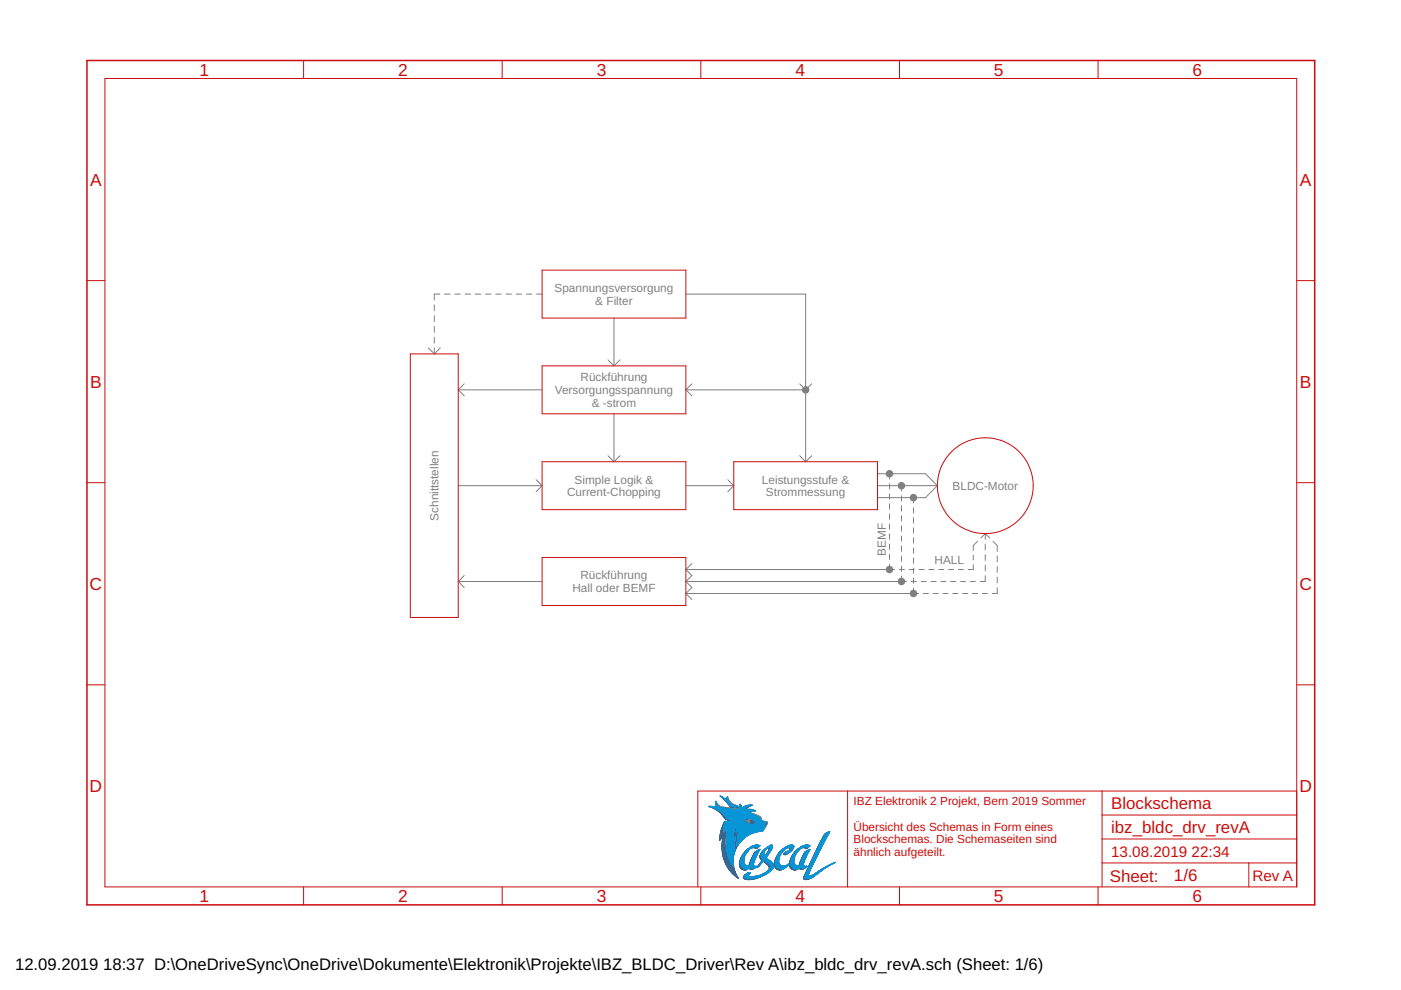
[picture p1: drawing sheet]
<svg xmlns="http://www.w3.org/2000/svg" width="297mm" height="210mm" viewBox="0 0 297 210" stroke-linecap="round" stroke-linejoin="round" font-family="sans-serif">
<defs><g id="words">
<g font-size="3.7" fill="#c90d0c">
<text x="42.3" y="16">1</text>
<text x="84.4" y="16">2</text>
<text x="126.5" y="16">3</text>
<text x="168.6" y="16">4</text>
<text x="210.7" y="16">5</text>
<text x="252.9" y="16">6</text>
<text x="19.1" y="39.4">A</text>
<text x="275.6" y="39.4">A</text>
<text x="19.1" y="82.2">B</text>
<text x="275.6" y="82.2">B</text>
<text x="19" y="125.1">C</text>
<text x="275.5" y="125.1">C</text>
<text x="19" y="167.9">D</text>
<text x="275.5" y="167.9">D</text>
<text x="42.3" y="191.2">1</text>
<text x="84.4" y="191.2">2</text>
<text x="126.5" y="191.2">3</text>
<text x="168.6" y="191.2">4</text>
<text x="210.7" y="191.2">5</text>
<text x="252.9" y="191.2">6</text>
</g>
<g font-size="3.6" fill="#c90d0c">
<text x="235.6" y="171.5">Blockschema</text>
<text x="235.6" y="176.6">ibz_bldc_drv_revA</text>
<text x="235.3" y="186.9">Sheet:</text>
<text x="248.9" y="186.8">1/6</text>
</g>
<g font-size="3.5">
<text x="3.2" y="205.7">12.09.2019</text>
<text x="21.9" y="205.7">18:37 D:\OneDriveSync\OneDrive\Dokumente\Elektronik\Projekte\IBZ_BLDC_Driver\Rev A\ibz_bldc_drv_revA.sch (Sheet: 1/6)</text>
</g>
<g font-size="3.2" fill="#c90d0c">
<text x="235.6" y="181.7">13.08.2019</text>
<text x="252.6" y="181.7">22:34</text>
<text x="265.5" y="186.8">Rev A</text>
</g>
<g font-size="2.5" fill="#808080">
<text x="117.6" y="61.9">Spannungsversorgung</text>
<text x="126.2" y="64.6">&amp; Filter</text>
<text x="117.6" y="83.6">Versorgungsspannung</text>
<text x="123.1" y="80.9">Rückführung</text>
<text x="125.5" y="86.2">&amp; -strom</text>
<text x="120.2" y="105.2">Current-Chopping</text>
<text x="121.8" y="102.5">Simple Logik &amp;</text>
<text x="161.5" y="102.5">Leistungsstufe &amp;</text>
<text x="162.4" y="105.2">Strommessung</text>
<text x="202" y="103.9">BLDC-Motor</text>
<text x="93" y="110.4" transform="rotate(-90 93 110.4)">Schnittstellen</text>
<text x="187.8" y="117.9" transform="rotate(-90 187.8 117.9)">BEMF</text>
<text x="198.2" y="119.5">HALL</text>
<text x="121.3" y="125.5">Hall oder BEMF</text>
<text x="123.1" y="122.8">Rückführung</text>
</g>
<g font-size="2.5" fill="#c90d0c">
<text x="181" y="170.8">IBZ Elektronik 2 Projekt, Bern 2019 Sommer</text>
<text x="181" y="176.1">Übersicht des Schemas in Form eines</text>
<text x="181" y="178.8">Blockschemas. Die Schemaseiten sind</text>
<text x="181" y="181.4">ähnlich aufgeteilt.</text>
</g>
</g></defs>
<g fill="none" stroke="#808080" stroke-width=".21">
<path d="M90.8 73.8l1.3 1.2M92.1 64.6v1.3M92.1 66.9v1.3M92.1 69.2v1.3M92.1 71.5v1.3M92.1 73.8v1.2M93.3 62.4h-1.2v1.2M93.3 73.8l-1.2 1.2M94.3 62.4h1.1M96.4 62.4h1.2M98.6 62.4h1.2M100.8 62.4h1.1"/>
<path d="M102.9 62.4h1.2M105.1 62.4h1.2M107.3 62.4h1.1M109.4 62.4h1.2M111.6 62.4h1.2M113.8 62.4h1.1M128.9 76.3l1.3 1.3M130.2 67.4v10.2M131.4 76.3l-1.2 1.3M145.4 62.4h25.4v35.5M97.2 82.7h17.7M97.2 82.7l1.2 1.2"/>
<path d="M98.4 81.4l-1.2 1.3M128.9 96.6l1.3 1.3M130.2 87.7v10.2M131.4 96.6l-1.2 1.3M145.4 82.7h25.4M145.4 82.7l1.3 1.2M146.7 81.4l-1.3 1.3M169.5 96.6l1.3 1.3M169.5 81.4l1.3 1.3M172.1 96.6l-1.3 1.3M172.1 81.4l-1.3 1.3M97.2 103h17.7"/>
<path d="M113.7 101.7l1.2 1.3M114.9 103l-1.2 1.2M145.4 103h10.2M146.7 119.5l-1.3 1.3M154.3 101.7l1.3 1.3M155.6 103l-1.3 1.2M186.1 100.4h10.1l2.5 2.6M186.1 103h12.6M188.6 100.4v1.2M188.6 102.6v1.1M188.6 104.7v1.1M188.6 106.8v1.2"/>
<path d="M188.6 109v1.1M188.6 111.1v1.1M188.6 113.2v1.2M188.6 115.4v1.1M188.6 117.5v1.1M188.6 119.6v1.2M191.1 103v1.1M191.1 105.1v1.1M191.1 107.2v1.2M191.1 109.4v1.1M191.1 111.5v1.1M191.1 113.6v1.2"/>
<path d="M191.1 115.8v1.1M191.1 117.9v1.1M193.7 105.5v1.2M193.7 107.7v1.1M193.7 109.8v1.1M193.7 111.9v1.2M193.7 114v1.2M193.7 116.2v1.1M193.7 118.3v1.1M198.7 103l-2.5 2.5h-10.1M206.4 119.7v1.1h-1.1M206.4 117.7v1"/>
<path d="M207.3 114.8l-.9 .9v1M208.9 113.1l.9 .9M208.9 113.1v1.3M208.9 115.4v1.2M208.9 117.6v1.2M208.9 119.8v1.3M208.9 113.1l-.9 .9M210.5 114.8l.9 .9v1.2M211.4 117.9v1.2M97.2 123.3h17.7M97.2 123.3l1.2 1.3M98.4 122l-1.2 1.3"/>
<path d="M145.4 120.8l1.3 1.2-1.3 1.3M145.4 120.8h44.3M145.4 123.3h46.8M145.4 125.8h49.4M145.4 123.3l1.3 1.3-1.3 1.2M145.4 125.8l1.3 1.3M190.7 120.8h1M191.1 120v1.2M191.1 122.2v1.1M192.8 120.8h1M193.2 123.3h1.1M193.7 120.4v1.2"/>
<path d="M193.7 122.6v1.1M193.7 124.7v1.1M194.8 120.8h1.1M195.3 123.3h1.1M195.7 125.8h1.1M196.9 120.8h1.1M197.4 123.3h1.1M197.8 125.8h1.1M199 120.8h1.1M199.5 123.3h1.1M199.9 125.8h1.1M201.1 120.8h1.1"/>
<path d="M201.5 123.3h1.1M202 125.8h1.1M203.2 120.8h1.1M203.6 123.3h1.1M204.1 125.8h1.1M205.7 123.3h1.1M206.2 125.8h1.1M208.3 125.8h1.1M208.9 122.1v1.2h-1.1M211.4 124.6v1.2h-1M211.4 120.1v1.3M211.4 122.4v1.2"/>
</g>
<g fill="#808080" stroke="#808080" stroke-width=".21">
<circle cx="170.8" cy="82.7" r=".69"/>
<circle cx="188.6" cy="100.4" r=".69"/>
<circle cx="191.1" cy="103" r=".69"/>
<circle cx="193.7" cy="105.5" r=".7"/>
<circle cx="188.6" cy="120.7" r=".69"/>
<circle cx="191.1" cy="123.3" r=".69"/>
<circle cx="193.7" cy="125.8" r=".69"/>
</g>
<g fill="#808080" stroke="#808080" stroke-width=".21">
<path d="M155.3 183.4l.1 .1z"/>
<path d="M155.2 183.3l.1 .1z"/>
<path d="M155.2 183.3h.1z"/>
<path d="M155.1 183.2l.2 .1z"/>
<path d="M155.1 183.2h.2z"/>
<path d="M155.1 183.2h.1z"/>
<path d="M155 183.1l.2 .1z"/>
<path d="M155 183.1h.2z"/>
<path d="M155 183l.2 .1z"/>
<path d="M155 183h.2z"/>
<path d="M155 183h.1z"/>
<path d="M154.9 182.9l.2 .1z"/>
<path d="M154.9 182.9h.2z"/>
<path d="M154.9 182.8l.1 .1z"/>
<path d="M154.8 182.8h.2z"/>
<path d="M154.8 182.7l.2 .1z"/>
<path d="M154.8 182.7h.1z"/>
<path d="M154.8 182.6l.1 .1z"/>
<path d="M154.7 182.6h.2z"/>
<path d="M154.7 182.5l.2 .1z"/>
<path d="M154.6 182.5h.3z"/>
<path d="M154.6 182.4l.2 .1z"/>
<path d="M154.6 182.4h.2z"/>
<path d="M154.6 182.3l.2 .1z"/>
<path d="M154.6 182.3h.1z"/>
<path d="M154.5 182.2l.2 .1z"/>
<path d="M154.5 182.2h.2z"/>
<path d="M154.5 182.1l.2 .1z"/>
<path d="M154.5 182.1h.2z"/>
<path d="M154.4 182l.2 .1z"/>
<path d="M154.4 182h.2z"/>
<path d="M154.4 181.9l.2 .1z"/>
<path d="M154.4 181.9h.2z"/>
<path d="M154.3 181.9h.3z"/>
<path d="M154.3 181.8l.3 .1z"/>
<path d="M154.3 181.8h.3z"/>
<path d="M154.3 181.7l.2 .1z"/>
<path d="M154.3 181.7h.2z"/>
<path d="M154.3 181.6l.2 .1z"/>
<path d="M154.2 181.6l.3 .1z"/>
<path d="M154.2 181.6h.3z"/>
<path d="M154.2 181.5l.3 .1z"/>
<path d="M154.2 181.5h.2z"/>
<path d="M154.2 181.4l.2 .1z"/>
<path d="M154.2 181.4l.3 .1z"/>
<path d="M154.2 181.4h.2z"/>
<path d="M154.2 181.3l.2 .1z"/>
<path d="M154.1 181.3h.3z"/>
<path d="M154.1 181.2l.3 .1z"/>
<path d="M154.1 181.2h.3z"/>
<path d="M154.1 181.1l.3 .1z"/>
<path d="M154 181.1h.3z"/>
<path d="M154 181l.3 .1z"/>
<path d="M154 181h.3z"/>
<path d="M154 180.9l.3 .1z"/>
<path d="M153.9 180.9h.4z"/>
<path d="M153.9 180.8l.4 .1z"/>
<path d="M154 180.8h.3z"/>
<path d="M153.9 180.7l.4 .1z"/>
<path d="M153.9 180.7h.4z"/>
<path d="M153.9 180.6l.3 .1z"/>
<path d="M153.9 180.6h.3z"/>
<path d="M153.9 180.5l.3 .1z"/>
<path d="M153.9 180.5h.3z"/>
<path d="M153.8 180.5h.4z"/>
<path d="M153.8 180.4l.4 .1z"/>
<path d="M153.8 180.4h.4z"/>
<path d="M153.8 180.3l.4 .1z"/>
<path d="M153.8 180.3h.4z"/>
<path d="M153.8 180.2l.3 .1z"/>
<path d="M153.8 180.2h.3z"/>
<path d="M153.8 180.1l.3 .1z"/>
<path d="M153.8 180.1h.3z"/>
<path d="M153.8 180l.3 .1z"/>
<path d="M153.8 180h.3z"/>
<path d="M153.7 179.9l.4 .1z"/>
<path d="M153.7 179.9h.4z"/>
<path d="M153.7 179.8l.4 .1z"/>
<path d="M153.7 179.8h.4z"/>
<path d="M153.7 179.7l.4 .1z"/>
<path d="M153.7 179.7h.4z"/>
<path d="M153.7 179.6l.4 .1z"/>
<path d="M153.7 179.6h.4z"/>
<path d="M153.7 179.5l.4 .1z"/>
<path d="M153.7 179.5h.4z"/>
<path d="M153.7 179.4l.4 .1z"/>
<path d="M153.6 179.4h.5z"/>
<path d="M153.6 179.3l.5 .1z"/>
<path d="M153.6 179.3h.5z"/>
<path d="M153.6 179.2l.4 .1z"/>
<path d="M153.6 179.2h.4z"/>
<path d="M153.6 179.1l.4 .1z"/>
<path d="M153.6 179.1h.4z"/>
<path d="M153.6 179l.4 .1z"/>
<path d="M156.2 179l.1 .1z"/>
<path d="M153.6 179h.4z"/>
<path d="M156.2 179h.1z"/>
<path d="M153.6 178.9l.4 .1z"/>
<path d="M156.2 178.9l.1 .1z"/>
<path d="M153.6 178.9h.4z"/>
<path d="M156.2 178.9h.1z"/>
<path d="M153.6 178.8l.4 .1z"/>
<path d="M156.2 178.8l.1 .1z"/>
<path d="M153.6 178.8h.4z"/>
<path d="M156.2 178.8h.1z"/>
<path d="M153.6 178.7l.4 .1z"/>
<path d="M156.2 178.7l.1 .1z"/>
<path d="M153.6 178.7h.4z"/>
<path d="M156.2 178.7h.1z"/>
<path d="M153.6 178.6l.4 .1z"/>
<path d="M156.1 178.6l.2 .1z"/>
<path d="M153.6 178.6h.4z"/>
<path d="M156.1 178.6h.2z"/>
<path d="M156.2 178.6h.1z"/>
<path d="M153.6 178.5l.4 .1z"/>
<path d="M156.2 178.5l.1 .1z"/>
<path d="M153.6 178.5h.4z"/>
<path d="M156.2 178.5h.1z"/>
<path d="M153.6 178.4l.4 .1z"/>
<path d="M156.2 178.4l.1 .1z"/>
<path d="M153.6 178.4h.4z"/>
<path d="M156.2 178.4h.1z"/>
<path d="M153.6 178.3l.4 .1z"/>
<path d="M156.2 178.3l.1 .1z"/>
<path d="M153.6 178.3h.4z"/>
<path d="M156.2 178.3h.1z"/>
<path d="M153.6 178.2l.4 .1z"/>
<path d="M156.2 178.2l.1 .1z"/>
<path d="M153.6 178.2h.4z"/>
<path d="M156.2 178.2h.1z"/>
<path d="M153.6 178.1l.4 .1z"/>
<path d="M156.2 178.1l.1 .1z"/>
<path d="M153.6 178.1h.4z"/>
<path d="M156.2 178.1h.1z"/>
<path d="M153.6 178l.4 .1z"/>
<path d="M156.2 178l.2 .1z"/>
<path d="M153.6 178h.4z"/>
<path d="M156.2 178h.2z"/>
<path d="M153.6 177.9l.4 .1z"/>
<path d="M156.2 177.9l.2 .1z"/>
<path d="M153.6 177.9h.4z"/>
<path d="M156.2 177.9h.2z"/>
<path d="M153.6 177.8l.4 .1z"/>
<path d="M156.2 177.8l.2 .1z"/>
<path d="M153.6 177.8h.4z"/>
<path d="M156.2 177.8h.2z"/>
<path d="M153.6 177.7l.4 .1z"/>
<path d="M156.2 177.7l.2 .1z"/>
<path d="M153.6 177.7h.4z"/>
<path d="M156.2 177.7h.2z"/>
<path d="M153.6 177.6l.4 .1z"/>
<path d="M156.2 177.6l.2 .1z"/>
<path d="M153.6 177.6l.5 .1z"/>
<path d="M153.6 177.6h.5z"/>
<path d="M156.2 177.6h.2z"/>
<path d="M153.6 177.5l.5 .1z"/>
<path d="M156.2 177.5l.2 .1z"/>
<path d="M153.6 177.5h.5z"/>
<path d="M156.2 177.5h.2z"/>
<path d="M153.6 177.4l.5 .1z"/>
<path d="M156.2 177.4l.2 .1z"/>
<path d="M153.6 177.4h.5z"/>
<path d="M156.2 177.4h.2z"/>
<path d="M153.6 177.3l.5 .1z"/>
<path d="M156.2 177.3l.3 .1z"/>
<path d="M153.7 177.3h.4z"/>
<path d="M156.3 177.3h.2z"/>
<path d="M153.7 177.2l.4 .1z"/>
<path d="M156.3 177.2l.2 .1z"/>
<path d="M153.7 177.2h.4z"/>
<path d="M156.3 177.2h.2z"/>
<path d="M153.7 177.1l.4 .1z"/>
<path d="M156.3 177.1l.2 .1z"/>
<path d="M153.7 177.1h.4z"/>
<path d="M156.3 177.1h.2z"/>
<path d="M153.7 177l.4 .1z"/>
<path d="M155.7 177l.2 .1z"/>
<path d="M156.3 177l.2 .1z"/>
<path d="M153.1 177h.1z"/>
<path d="M153.7 177h.4z"/>
<path d="M155.7 177h.2z"/>
<path d="M156.3 177h.2z"/>
<path d="M153.1 176.9l.1 .1z"/>
<path d="M153.7 176.9l.4 .1z"/>
<path d="M155.7 176.9l.3 .1z"/>
<path d="M156.3 176.9l.2 .1z"/>
<path d="M153.1 176.9h.1z"/>
<path d="M153.7 176.9h.4z"/>
<path d="M155.7 176.9h.3z"/>
<path d="M156.3 176.9h.2z"/>
<path d="M153.1 176.8l.2 .1z"/>
<path d="M153.7 176.8l.4 .1z"/>
<path d="M155.7 176.8l.3 .1z"/>
<path d="M156.3 176.8l.2 .1z"/>
<path d="M153.1 176.8h.2z"/>
<path d="M153.8 176.8h.3z"/>
<path d="M155.7 176.8h.4z"/>
<path d="M156.3 176.8h.2z"/>
<path d="M153.1 176.8h.3z"/>
<path d="M153.1 176.7l.3 .1z"/>
<path d="M153.8 176.7l.3 .1z"/>
<path d="M155.7 176.7l.5 .1z"/>
<path d="M156.3 176.7l.2 .1z"/>
<path d="M153.1 176.7h.4z"/>
<path d="M153.8 176.7h.3z"/>
<path d="M155.7 176.7h.5z"/>
<path d="M156.4 176.7h.1z"/>
<path d="M155.7 176.7h.6z"/>
<path d="M156.4 176.7h.2z"/>
<path d="M153.1 176.6l.4 .1z"/>
<path d="M153.8 176.6l.3 .1z"/>
<path d="M155.8 176.6l.5 .1z"/>
<path d="M156.4 176.6l.2 .1z"/>
<path d="M153.1 176.6h.5z"/>
<path d="M153.8 176.6h.3z"/>
<path d="M155.8 176.6h.5z"/>
<path d="M156.4 176.6h.2z"/>
<path d="M153.1 176.5l.5 .1z"/>
<path d="M153.8 176.5l.3 .1z"/>
<path d="M155.8 176.5l.8 .1z"/>
<path d="M153.1 176.5h.5z"/>
<path d="M153.8 176.5h.4z"/>
<path d="M155.8 176.5h.8z"/>
<path d="M153.1 176.5h.6z"/>
<path d="M153.1 176.4l.6 .1z"/>
<path d="M153.8 176.4l.4 .1z"/>
<path d="M155.8 176.4l.8 .1z"/>
<path d="M153.1 176.4h.7z"/>
<path d="M153.8 176.4h.4z"/>
<path d="M155.8 176.4h.8z"/>
<path d="M153.1 176.3l.7 .1z"/>
<path d="M153.9 176.3l.3 .1z"/>
<path d="M155.8 176.3l.3 .1z"/>
<path d="M156.2 176.3l.4 .1z"/>
<path d="M153.2 176.3h1z"/>
<path d="M155.8 176.3h.3z"/>
<path d="M156.2 176.3h.5z"/>
<path d="M153.2 176.2l1 .1z"/>
<path d="M155.8 176.2l.3 .1z"/>
<path d="M156.3 176.2l.4 .1z"/>
<path d="M153.2 176.2h1z"/>
<path d="M155.8 176.2h.3z"/>
<path d="M156.3 176.2h.4z"/>
<path d="M153.2 176.1l1 .1z"/>
<path d="M155.8 176.1l.3 .1z"/>
<path d="M156.4 176.1l.3 .1z"/>
<path d="M161.6 176.1l.1 .1z"/>
<path d="M153.2 176.1h.3z"/>
<path d="M153.5 176.1h.7z"/>
<path d="M155.8 176.1h.3z"/>
<path d="M156.4 176.1h.3z"/>
<path d="M153.6 176.1h.6z"/>
<path d="M155.9 176.1h.2z"/>
<path d="M153.2 176l.3 .1z"/>
<path d="M153.6 176l.6 .1z"/>
<path d="M155.9 176l.2 .1z"/>
<path d="M156.5 176l.2 .1z"/>
<path d="M161.7 176l.1 .1z"/>
<path d="M153.2 176h.3z"/>
<path d="M153.6 176h.6z"/>
<path d="M155.9 176h.2z"/>
<path d="M156.5 176h.2z"/>
<path d="M161.7 176h.1z"/>
<path d="M153.7 176h.5z"/>
<path d="M153.2 175.9l.3 .1z"/>
<path d="M153.7 175.9l.6 .1z"/>
<path d="M155.9 175.9l.2 .1z"/>
<path d="M156.6 175.9l.2 .1z"/>
<path d="M161.8 175.9l.1 .1z"/>
<path d="M153.2 175.9h.3z"/>
<path d="M153.8 175.9h.5z"/>
<path d="M155.9 175.9h.2z"/>
<path d="M156.6 175.9h.2z"/>
<path d="M161.8 175.9h.1z"/>
<path d="M156.7 175.9h.1z"/>
<path d="M161.8 175.9h.2z"/>
<path d="M153.2 175.8l.3 .1z"/>
<path d="M153.8 175.8l.5 .1z"/>
<path d="M155.9 175.8l.2 .1z"/>
<path d="M156.7 175.8l.1 .1z"/>
<path d="M161.8 175.8l.2 .1z"/>
<path d="M153.2 175.8h.3z"/>
<path d="M153.9 175.8h.4z"/>
<path d="M155.9 175.8h.2z"/>
<path d="M161.8 175.8h.2z"/>
<path d="M153.2 175.7l.3 .1z"/>
<path d="M153.9 175.7l.4 .1z"/>
<path d="M155.9 175.7l.2 .1z"/>
<path d="M161.9 175.7l.1 .1z"/>
<path d="M153.2 175.7h.3z"/>
<path d="M153.9 175.7h.4z"/>
<path d="M155.9 175.7h.2z"/>
<path d="M161.9 175.7h.1z"/>
<path d="M154 175.7h.3z"/>
<path d="M161.9 175.7h.2z"/>
<path d="M153.2 175.6l.3 .1z"/>
<path d="M154 175.6l.3 .1z"/>
<path d="M155.9 175.6l.2 .1z"/>
<path d="M161.9 175.6l.2 .1z"/>
<path d="M153.3 175.6h.2z"/>
<path d="M154.1 175.6h.2z"/>
<path d="M155.9 175.6h.2z"/>
<path d="M161.9 175.6h.2z"/>
<path d="M153.3 175.5l.2 .1z"/>
<path d="M154.1 175.5l.2 .1z"/>
<path d="M155.9 175.5l.2 .1z"/>
<path d="M162 175.5l.1 .1z"/>
<path d="M154.2 175.5l.1 .1z"/>
<path d="M156 175.5l.1 .1z"/>
<path d="M162 175.5l.2 .1z"/>
<path d="M153.3 175.5h.2z"/>
<path d="M154.2 175.5h.1z"/>
<path d="M156 175.5h.1z"/>
<path d="M162 175.5h.2z"/>
<path d="M153.3 175.4l.2 .1z"/>
<path d="M154.2 175.4l.1 .1z"/>
<path d="M156 175.4l.1 .1z"/>
<path d="M162 175.4l.2 .1z"/>
<path d="M153.3 175.4h.2z"/>
<path d="M156 175.4h.1z"/>
<path d="M162.1 175.4h.1z"/>
<path d="M153.3 175.3l.2 .1z"/>
<path d="M156 175.3l.2 .1z"/>
<path d="M162.1 175.3l.1 .1z"/>
<path d="M162.1 175.3l.2 .1z"/>
<path d="M153.3 175.3h.2z"/>
<path d="M156 175.3h.2z"/>
<path d="M162.1 175.3h.2z"/>
<path d="M153.4 175.2l.1 .1z"/>
<path d="M156 175.2l.2 .1z"/>
<path d="M162.2 175.2l.1 .1z"/>
<path d="M153.4 175.2h.1z"/>
<path d="M156 175.2h.2z"/>
<path d="M162.2 175.2h.2z"/>
<path d="M153.4 175.1l.2 .1z"/>
<path d="M156 175.1l.2 .1z"/>
<path d="M162.2 175.1l.2 .1z"/>
<path d="M153.4 175.1h.2z"/>
<path d="M156.1 175.1h.1z"/>
<path d="M162.2 175.1h.2z"/>
<path d="M153.4 175l.2 .1z"/>
<path d="M156.1 175l.1 .1z"/>
<path d="M162.2 175l.2 .1z"/>
<path d="M153.4 175h.2z"/>
<path d="M156.1 175h.2z"/>
<path d="M162.3 175h.1z"/>
<path d="M162.3 175h.2z"/>
<path d="M153.4 174.9l.2 .1z"/>
<path d="M156.1 174.9l.2 .1z"/>
<path d="M162.3 174.9l.2 .1z"/>
<path d="M153.4 174.9h.2z"/>
<path d="M156.1 174.9h.2z"/>
<path d="M162.3 174.9h.2z"/>
<path d="M153.4 174.8l.2 .1z"/>
<path d="M159.2 174.8l.1 .1z"/>
<path d="M162.3 174.8l.3 .1z"/>
<path d="M153.5 174.8h.1z"/>
<path d="M159 174.8h.2z"/>
<path d="M162.3 174.8h.3z"/>
<path d="M158.9 174.8h.2z"/>
<path d="M162.4 174.8h.2z"/>
<path d="M153.5 174.7l.1 .1z"/>
<path d="M158.8 174.7l.3 .1z"/>
<path d="M162.4 174.7l.2 .1z"/>
<path d="M153.5 174.7h.1z"/>
<path d="M158.7 174.7h.4z"/>
<path d="M162.4 174.7h.2z"/>
<path d="M153.5 174.6l.1 .1z"/>
<path d="M158.6 174.6l.5 .1z"/>
<path d="M162.4 174.6l.2 .1z"/>
<path d="M153.5 174.6h.1z"/>
<path d="M158.6 174.6h.6z"/>
<path d="M162.5 174.6h.1z"/>
<path d="M158.5 174.6h.6z"/>
<path d="M162.5 174.6h.2z"/>
<path d="M158.5 174.5l.6 .1z"/>
<path d="M162.5 174.5l.2 .1z"/>
<path d="M153.5 174.5h.1z"/>
<path d="M158.5 174.5h.6z"/>
<path d="M162.5 174.5h.2z"/>
<path d="M153.5 174.4l.1 .1z"/>
<path d="M158.4 174.4l.7 .1z"/>
<path d="M162.5 174.4l.2 .1z"/>
<path d="M158.3 174.4h.8z"/>
<path d="M162.5 174.4h.2z"/>
<path d="M162.4 174.4h.4z"/>
<path d="M158.3 174.3l.8 .1z"/>
<path d="M162.2 174.3l.6 .1z"/>
<path d="M158.2 174.3h.9z"/>
<path d="M162.2 174.3h.6z"/>
<path d="M158.2 174.2l1 .1z"/>
<path d="M162.1 174.2l.5 .1z"/>
<path d="M158.2 174.2h1z"/>
<path d="M161.9 174.2h.5z"/>
<path d="M161.8 174.2h.5z"/>
<path d="M158.2 174.1l1 .1z"/>
<path d="M161.8 174.1l.3 .1z"/>
<path d="M158.1 174.1h1.1z"/>
<path d="M161.6 174.1h.3z"/>
<path d="M161.5 174.1h.3z"/>
<path d="M158.1 174l1.1 .1z"/>
<path d="M161.4 174l.2 .1z"/>
<path d="M158 174h1.3z"/>
<path d="M158 173.9l1.3 .1z"/>
<path d="M158 173.9h1.3z"/>
<path d="M158 173.8l1.3 .1z"/>
<path d="M158 173.8h1.3z"/>
<path d="M161.3 173.8h.1z"/>
<path d="M158.1 173.8h1.3z"/>
<path d="M158.1 173.7l1.3 .1z"/>
<path d="M161.3 173.7l.1 .1z"/>
<path d="M158.2 173.7h1.2z"/>
<path d="M161.2 173.7h.2z"/>
<path d="M158.3 173.6l1.2 .1z"/>
<path d="M161.2 173.6l.2 .1z"/>
<path d="M158.4 173.6l1.1 .1z"/>
<path d="M158.5 173.6h.9z"/>
<path d="M161.2 173.6h.2z"/>
<path d="M158.7 173.5l.5 .1z"/>
<path d="M161.2 173.5l.2 .1z"/>
<path d="M161.1 173.5h.3z"/>
<path d="M161.1 173.4l.3 .1z"/>
<path d="M161.1 173.4l.2 .1z"/>
<path d="M161 173.4h.3z"/>
<path d="M161 173.3l.4 .1z"/>
<path d="M160.9 173.3h.4z"/>
<path d="M160.8 173.2l.5 .1z"/>
<path d="M160.7 173.2h.5z"/>
<path d="M160.6 173.1l.6 .1z"/>
<path d="M160.5 173.1h.6z"/>
<path d="M160.5 173.1h.5z"/>
<path d="M160.4 173l.6 .1z"/>
<path d="M160.3 173h.6z"/>
<path d="M160.3 173h.5z"/>
<path d="M160.2 172.9l.5 .1z"/>
<path d="M160.1 172.9h.5z"/>
<path d="M160 172.8l.5 .1z"/>
<path d="M159.9 172.8h.6z"/>
<path d="M159.9 172.8h.5z"/>
<path d="M159.8 172.7l.5 .1z"/>
<path d="M159.7 172.7h.5z"/>
<path d="M159.6 172.7h.5z"/>
<path d="M159.5 172.6l.5 .1z"/>
<path d="M159.4 172.6h.5z"/>
<path d="M159.3 172.5l.5 .1z"/>
<path d="M159.2 172.5h.5z"/>
<path d="M159.1 172.5h.5z"/>
<path d="M159 172.4l.4 .1z"/>
<path d="M158.9 172.4h.4z"/>
<path d="M158.8 172.3l.4 .1z"/>
<path d="M158.7 172.3h.3z"/>
<path d="M158.6 172.3h.3z"/>
<path d="M158.5 172.2l.3 .1z"/>
<path d="M158.4 172.2h.2z"/>
<path d="M158.3 172.1l.2 .1z"/>
<path d="M155.7 171.7h.3z"/>
<path d="M155.4 171.6l.8 .1z"/>
<path d="M155.2 171.6h1.1z"/>
<path d="M154.9 171.5l1.5 .1z"/>
<path d="M154.7 171.5l1.7 .1z"/>
<path d="M154.5 171.5h1z"/>
<path d="M156 171.5h.5z"/>
<path d="M154.2 171.4l1.1 .1z"/>
<path d="M156.1 171.4l.4 .1z"/>
<path d="M153.9 171.4h1.1z"/>
<path d="M156.2 171.4h.4z"/>
<path d="M153.7 171.3l1.2 .1z"/>
<path d="M156.3 171.3l.3 .1z"/>
<path d="M153.4 171.3l1.2 .1z"/>
<path d="M156.4 171.3l.3 .1z"/>
<path d="M153.1 171.3h1.3z"/>
<path d="M156.4 171.3h.3z"/>
<path d="M152.9 171.2l1.3 .1z"/>
<path d="M156.5 171.2l.2 .1z"/>
<path d="M152.8 171.2h1.1z"/>
<path d="M156.5 171.2h.2z"/>
<path d="M152.7 171.2h.9z"/>
<path d="M156.5 171.2h.3z"/>
<path d="M152.6 171.1l.8 .1z"/>
<path d="M156.6 171.1l.2 .1z"/>
<path d="M152.6 171.1h.5z"/>
<path d="M156.6 171.1h.2z"/>
<path d="M152.5 171l.5 .1z"/>
<path d="M156.7 171l.1 .1z"/>
<path d="M152.5 171h.3z"/>
<path d="M156.7 171h.1z"/>
<path d="M152.4 171h.4z"/>
<path d="M156.7 171h.2z"/>
<path d="M152.4 170.9l.3 .1z"/>
<path d="M156.7 170.9l.1 .1z"/>
<path d="M152.3 170.9h.3z"/>
<path d="M156.7 170.9h.1z"/>
<path d="M152.3 170.9h.2z"/>
<path d="M156.2 170.9h.2z"/>
<path d="M156.8 170.9h.1z"/>
<path d="M152.3 170.8l.2 .1z"/>
<path d="M156 170.8l.3 .1z"/>
<path d="M156.8 170.8l.1 .1z"/>
<path d="M152.2 170.8h.2z"/>
<path d="M155.7 170.8h.6z"/>
<path d="M155.6 170.8h.5z"/>
<path d="M152.1 170.7l.2 .1z"/>
<path d="M155.5 170.7l.5 .1z"/>
<path d="M152.1 170.7h.2z"/>
<path d="M155.4 170.7h.5z"/>
<path d="M152.1 170.6l.1 .1z"/>
<path d="M155.3 170.6l.5 .1z"/>
<path d="M152 170.6h.2z"/>
<path d="M155.2 170.6h.5z"/>
<path d="M155.2 170.6h.4z"/>
<path d="M152 170.5l.1 .1z"/>
<path d="M155.1 170.5l.4 .1z"/>
<path d="M152 170.5h.1z"/>
<path d="M155.1 170.5h.3z"/>
<path d="M151.9 170.4l.2 .1z"/>
<path d="M155 170.4l.4 .1z"/>
<path d="M151.9 170.4h.2z"/>
<path d="M154.9 170.4h.4z"/>
<path d="M151.9 170.4h.1z"/>
<path d="M154.9 170.4h.3z"/>
<path d="M151.9 170.3l.1 .1z"/>
<path d="M154.8 170.3l.4 .1z"/>
<path d="M151.8 170.3h.2z"/>
<path d="M154.8 170.3h.3z"/>
<path d="M154.7 170.2l.3 .1z"/>
<path d="M151.8 170.2h.1z"/>
<path d="M154.7 170.2h.3z"/>
<path d="M154.6 170.1l.3 .1z"/>
<path d="M154.6 170.1h.3z"/>
<path d="M154.6 170l.2 .1z"/>
<path d="M154.5 170h.3z"/>
<path d="M154.5 169.9l.2 .1z"/>
<path d="M154.5 169.9h.2z"/>
<path d="M154.4 169.8l.3 .1z"/>
<path d="M154.4 169.8h.2z"/>
<path d="M154.4 169.7l.2 .1z"/>
<path d="M154.3 169.7h.3z"/>
<path d="M154.3 169.6l.3 .1z"/>
<path d="M154.3 169.6l.2 .1z"/>
<path d="M154.3 169.6h.2z"/>
<path d="M154.3 169.5l.2 .1z"/>
<path d="M154.3 169.5h.1z"/>
<path d="M154.3 169.4l.1 .1z"/>
<path d="M154.2 169.4l.2 .1z"/>
<path d="M154.2 169.4h.2z"/>
<path d="M154.2 169.3l.2 .1z"/>
<path d="M154.2 169.3h.2z"/>
<path d="M154.2 169.2l.2 .1z"/>
<path d="M154.2 169.2l.1 .1z"/>
<path d="M154.2 169.2h.1z"/>
<path d="M154.2 169.1l.1 .1z"/>
</g>
<g fill="none" stroke="#c90d0c" stroke-width=".21">
<path d="M22.2 16.6h252.7v171.4h-252.7zM64.4 12.8v3.8M106.5 12.8v3.8M148.6 12.8v3.8M190.7 12.8v3.8M232.8 12.8v3.8M18.4 59.5h3.8M114.9 57.3h30.5v10.1h-30.5zM274.9 59.5h3.8M87 75h10.2v55.9h-10.2zM114.9 77.6h30.5v10.1h-30.5zM114.9 97.9h30.5v10.2h-30.5z"/>
<path d="M155.6 97.9h30.5v10.2h-30.5zM18.4 102.3h3.8M114.9 118.2h30.5v10.2h-30.5zM274.9 102.3h3.8M18.4 145.2h3.8M274.9 145.2h3.8M179.7 167.7v20.3M233.7 167.7v20.3M233.7 177.9h41.2M233.7 172.8h41.2M274.9 167.7h-126.9v20.3M64.4 188v3.9"/>
<path d="M106.5 188v3.9M148.6 188v3.9M190.7 188v3.9M232.8 188v3.9M233.7 183h41.2M264.8 183v5"/>
<circle cx="208.9" cy="103" r="10.2"/>
</g>
<path d="M18.4 12.8h260.3v179.1h-260.3z" fill="none" stroke="#c90d0c" stroke-width=".32"/>
<g fill="#369" stroke="#369" stroke-width=".21">
<path d="M158.4 186.5h.7z"/>
<path d="M170.7 186.5h.3z"/>
<path d="M158.2 186.4l1.2 .1z"/>
<path d="M170.6 186.4l.6 .1z"/>
<path d="M158 186.4h1.7z"/>
<path d="M170.5 186.4h.8z"/>
<path d="M157.9 186.4h2z"/>
<path d="M170.5 186.4h1z"/>
<path d="M157.8 186.3l2.2 .1z"/>
<path d="M170.4 186.3l1.2 .1z"/>
<path d="M157.8 186.3h2.4z"/>
<path d="M170.4 186.3h1.3z"/>
<path d="M157.7 186.2l1 .1z"/>
<path d="M159.6 186.2l.7 .1z"/>
<path d="M170.4 186.2l.6 .1z"/>
<path d="M171.4 186.2l.3 .1z"/>
<path d="M157.7 186.2h.8z"/>
<path d="M159.8 186.2h.6z"/>
<path d="M170.4 186.2h.5z"/>
<path d="M171.6 186.2h.3z"/>
<path d="M157.6 186.2h.7z"/>
<path d="M160 186.2h.5z"/>
<path d="M170.4 186.2h.4z"/>
<path d="M171.7 186.2h.2z"/>
<path d="M156.4 186.1l.1 .1z"/>
<path d="M157.6 186.1l.6 .1z"/>
<path d="M160.2 186.1l.4 .1z"/>
<path d="M170.4 186.1l.4 .1z"/>
<path d="M171.8 186.1l.2 .1z"/>
<path d="M156.3 186.1h.2z"/>
<path d="M157.6 186.1h.6z"/>
<path d="M160.4 186.1h.3z"/>
<path d="M170.4 186.1h.4z"/>
<path d="M171.9 186.1h.2z"/>
<path d="M157.6 186.1h.5z"/>
<path d="M160.5 186.1h.3z"/>
<path d="M170.4 186.1h.3z"/>
<path d="M172 186.1h.1z"/>
<path d="M156.3 186l.2 .1z"/>
<path d="M157.6 186l.4 .1z"/>
<path d="M160.6 186l.4 .1z"/>
<path d="M170.4 186l.3 .1z"/>
<path d="M172.1 186l.1 .1z"/>
<path d="M156.2 186h.2z"/>
<path d="M157.6 186h.4z"/>
<path d="M160.7 186h.3z"/>
<path d="M170.4 186h.3z"/>
<path d="M156.2 185.9l.2 .1z"/>
<path d="M157.6 185.9l.4 .1z"/>
<path d="M160.9 185.9l.2 .1z"/>
<path d="M170.4 185.9l.3 .1z"/>
<path d="M156.1 185.9h.3z"/>
<path d="M157.6 185.9h.3z"/>
<path d="M161 185.9h.3z"/>
<path d="M170.5 185.9h.2z"/>
<path d="M161.1 185.9h.2z"/>
<path d="M156 185.8l.3 .1z"/>
<path d="M157.6 185.8l.3 .1z"/>
<path d="M161.2 185.8l.2 .1z"/>
<path d="M170.5 185.8l.2 .1z"/>
<path d="M156 185.8h.3z"/>
<path d="M157.7 185.8h.2z"/>
<path d="M161.3 185.8h.2z"/>
<path d="M170.5 185.8h.2z"/>
<path d="M155.9 185.8h.4z"/>
<path d="M161.4 185.8h.2z"/>
<path d="M155.9 185.7l.4 .1z"/>
<path d="M157.7 185.7l.2 .1z"/>
<path d="M161.5 185.7l.2 .1z"/>
<path d="M170.5 185.7l.2 .1z"/>
<path d="M155.8 185.7h.4z"/>
<path d="M157.7 185.7h.2z"/>
<path d="M161.6 185.7h.2z"/>
<path d="M170.5 185.7h.3z"/>
<path d="M155.8 185.6l.4 .1z"/>
<path d="M157.8 185.6l.1 .1z"/>
<path d="M161.7 185.6l.2 .1z"/>
<path d="M170.6 185.6l.2 .1z"/>
<path d="M155.7 185.6h.5z"/>
<path d="M157.8 185.6h.2z"/>
<path d="M161.8 185.6h.1z"/>
<path d="M170.6 185.6h.2z"/>
<path d="M161.9 185.6h.1z"/>
<path d="M155.7 185.5l.5 .1z"/>
<path d="M157.9 185.5l.1 .1z"/>
<path d="M161.9 185.5l.2 .1z"/>
<path d="M170.6 185.5l.2 .1z"/>
<path d="M155.6 185.5h.5z"/>
<path d="M157.9 185.5h.1z"/>
<path d="M162 185.5h.2z"/>
<path d="M170.6 185.5h.2z"/>
<path d="M155.6 185.4l.5 .1z"/>
<path d="M157.9 185.4l.2 .1z"/>
<path d="M158.5 185.4l.1 .1z"/>
<path d="M162.1 185.4l.2 .1z"/>
<path d="M170.6 185.4l.3 .1z"/>
<path d="M155.5 185.4h.6z"/>
<path d="M158.5 185.4h.2z"/>
<path d="M162.2 185.4h.1z"/>
<path d="M170.6 185.4h.3z"/>
<path d="M170.7 185.4h.2z"/>
<path d="M155.4 185.3l.6 .1z"/>
<path d="M170.7 185.3l.2 .1z"/>
<path d="M155.4 185.3h.6z"/>
<path d="M170.7 185.3h.2z"/>
<path d="M155.3 185.2l.7 .1z"/>
<path d="M170.8 185.2l.1 .1z"/>
<path d="M155.3 185.2h.7z"/>
<path d="M170.8 185.2h.2z"/>
<path d="M155.3 185.1l.7 .1z"/>
<path d="M170.8 185.1l.2 .1z"/>
<path d="M155.2 185.1h.8z"/>
<path d="M170.8 185.1h.2z"/>
<path d="M155.2 185.1h.7z"/>
<path d="M155.1 185l.8 .1z"/>
<path d="M170.8 185l.2 .1z"/>
<path d="M155.1 185h.8z"/>
<path d="M170.8 185h.2z"/>
<path d="M170.9 185h.1z"/>
<path d="M155 184.9l.9 .1z"/>
<path d="M170.9 184.9l.2 .1z"/>
<path d="M155 184.9h.9z"/>
<path d="M170.9 184.9h.2z"/>
<path d="M155 184.8l.9 .1z"/>
<path d="M170.9 184.8l.2 .1z"/>
<path d="M154.9 184.8h1z"/>
<path d="M171 184.8h.1z"/>
<path d="M154.9 184.8h.9z"/>
<path d="M170.9 184.8h.3z"/>
<path d="M154.9 184.7l.9 .1z"/>
<path d="M171 184.7l.2 .1z"/>
<path d="M154.9 184.7h.9z"/>
<path d="M171 184.7h.2z"/>
<path d="M154.8 184.6l1 .1z"/>
<path d="M171 184.6l.2 .1z"/>
<path d="M154.7 184.6h1.1z"/>
<path d="M171 184.6h.2z"/>
<path d="M154.7 184.5l1 .1z"/>
<path d="M171.1 184.5l.1 .1z"/>
<path d="M154.7 184.5h1z"/>
<path d="M162.9 184.5h.1z"/>
<path d="M171.1 184.5h.2z"/>
<path d="M154.7 184.4l1 .1z"/>
<path d="M162.9 184.4l.1 .1z"/>
<path d="M171.1 184.4l.2 .1z"/>
<path d="M154.6 184.4l1.1 .1z"/>
<path d="M157.7 184.4l.5 .1z"/>
<path d="M162.9 184.4l.2 .1z"/>
<path d="M165.1 184.4l.5 .1z"/>
<path d="M168.3 184.4l.5 .1z"/>
<path d="M154.6 184.4h1.1z"/>
<path d="M157.5 184.4h.8z"/>
<path d="M163 184.4h.1z"/>
<path d="M164.9 184.4h.9z"/>
<path d="M168.1 184.4h.8z"/>
<path d="M171.2 184.4h.1z"/>
<path d="M154.6 184.3l1.1 .1z"/>
<path d="M157.4 184.3l1 .1z"/>
<path d="M163 184.3l.1 .1z"/>
<path d="M164.8 184.3l1.1 .1z"/>
<path d="M168.1 184.3l.9 .1z"/>
<path d="M171.1 184.3l.2 .1z"/>
<path d="M154.6 184.3h1.1z"/>
<path d="M157.4 184.3h1.1z"/>
<path d="M159.2 184.3h.2z"/>
<path d="M163 184.3h.2z"/>
<path d="M164.8 184.3h1.1z"/>
<path d="M168 184.3h1.1z"/>
<path d="M169.8 184.3h.2z"/>
<path d="M171.2 184.3h.1z"/>
<path d="M154.5 184.3h1.2z"/>
<path d="M157.3 184.3h1.2z"/>
<path d="M159 184.3h.6z"/>
<path d="M164.7 184.3h1.4z"/>
<path d="M167.9 184.3h1.2z"/>
<path d="M169.7 184.3h.5z"/>
<path d="M171.2 184.3h.2z"/>
<path d="M154.5 184.2l1.2 .1z"/>
<path d="M157.2 184.2l1.4 .1z"/>
<path d="M159 184.2l.7 .1z"/>
<path d="M163 184.2l.2 .1z"/>
<path d="M164.6 184.2l1.5 .1z"/>
<path d="M167.8 184.2l1.4 .1z"/>
<path d="M169.6 184.2l.7 .1z"/>
<path d="M171.2 184.2l.2 .1z"/>
<path d="M154.5 184.2h1.2z"/>
<path d="M157.2 184.2h.7z"/>
<path d="M158.5 184.2h.1z"/>
<path d="M158.9 184.2h.9z"/>
<path d="M163.1 184.2h.1z"/>
<path d="M164.6 184.2h.8z"/>
<path d="M166 184.2h.2z"/>
<path d="M167.8 184.2h.8z"/>
<path d="M169.1 184.2h.1z"/>
<path d="M169.5 184.2h.9z"/>
<path d="M171.2 184.2h.2z"/>
<path d="M154.5 184.1l1.2 .1z"/>
<path d="M157.1 184.1l.7 .1z"/>
<path d="M158.9 184.1l1 .1z"/>
<path d="M163.1 184.1l.2 .1z"/>
<path d="M164.5 184.1l.7 .1z"/>
<path d="M166.1 184.1l.2 .1z"/>
<path d="M167.7 184.1l.7 .1z"/>
<path d="M169.5 184.1l1 .1z"/>
<path d="M171.3 184.1l.1 .1z"/>
<path d="M154.4 184.1h1.2z"/>
<path d="M157.1 184.1h.6z"/>
<path d="M158.9 184.1h1z"/>
<path d="M163.1 184.1h.2z"/>
<path d="M164.5 184.1h.6z"/>
<path d="M167.7 184.1h.6z"/>
<path d="M169.5 184.1h1.1z"/>
<path d="M171.3 184.1h.2z"/>
<path d="M157.1 184.1h.5z"/>
<path d="M158.8 184.1h.7z"/>
<path d="M159.7 184.1h.3z"/>
<path d="M169.5 184.1h.6z"/>
<path d="M170.4 184.1h.2z"/>
<path d="M154.4 184l1.2 .1z"/>
<path d="M157.1 184l.5 .1z"/>
<path d="M158.8 184l.6 .1z"/>
<path d="M159.9 184l.2 .1z"/>
<path d="M163.1 184l.3 .1z"/>
<path d="M164.4 184l.6 .1z"/>
<path d="M167.6 184l.6 .1z"/>
<path d="M169.4 184l.6 .1z"/>
<path d="M170.5 184l.2 .1z"/>
<path d="M171.3 184l.2 .1z"/>
<path d="M154.4 184h1.2z"/>
<path d="M157 184h.5z"/>
<path d="M158.9 184h.4z"/>
<path d="M160 184h.1z"/>
<path d="M163.1 184h.3z"/>
<path d="M164.4 184h.6z"/>
<path d="M167.6 184h.6z"/>
<path d="M169.5 184h.4z"/>
<path d="M171.3 184h.2z"/>
<path d="M154.3 184h1.3z"/>
<path d="M158.9 184h.3z"/>
<path d="M164.4 184h.5z"/>
<path d="M167.6 184h.5z"/>
<path d="M169.6 184h.2z"/>
<path d="M154.3 183.9l1.3 .1z"/>
<path d="M157 183.9l.5 .1z"/>
<path d="M159 183.9l.2 .1z"/>
<path d="M163.1 183.9l.3 .1z"/>
<path d="M164.3 183.9l.5 .1z"/>
<path d="M167.6 183.9l.5 .1z"/>
<path d="M169.6 183.9l.2 .1z"/>
<path d="M171.3 183.9l.2 .1z"/>
<path d="M154.3 183.9h1.3z"/>
<path d="M156.9 183.9h.5z"/>
<path d="M159 183.9h.2z"/>
<path d="M163.1 183.9h.3z"/>
<path d="M164.3 183.9h.5z"/>
<path d="M167.6 183.9h.4z"/>
<path d="M169.7 183.9h.1z"/>
<path d="M171.4 183.9h.1z"/>
<path d="M160.5 183.9h.1z"/>
<path d="M167.5 183.9h.5z"/>
<path d="M171.4 183.9h.2z"/>
<path d="M154.2 183.8l1.4 .1z"/>
<path d="M156.9 183.8l.5 .1z"/>
<path d="M160.5 183.8l.2 .1z"/>
<path d="M163.1 183.8l.3 .1z"/>
<path d="M164.3 183.8l.5 .1z"/>
<path d="M167.5 183.8l.5 .1z"/>
<path d="M171.4 183.8l.2 .1z"/>
<path d="M154.2 183.8h1.3z"/>
<path d="M156.9 183.8h.4z"/>
<path d="M160.6 183.8h.1z"/>
<path d="M163.1 183.8h.3z"/>
<path d="M164.3 183.8h.4z"/>
<path d="M167.5 183.8h.4z"/>
<path d="M171.4 183.8h.2z"/>
<path d="M154.2 183.7l1.4 .1z"/>
<path d="M156.8 183.7l.5 .1z"/>
<path d="M160.6 183.7l.2 .1z"/>
<path d="M163.1 183.7l.3 .1z"/>
<path d="M164.3 183.7l.4 .1z"/>
<path d="M167.5 183.7l.4 .1z"/>
<path d="M171.4 183.7l.2 .1z"/>
<path d="M154.2 183.7h1.4z"/>
<path d="M156.8 183.7h.5z"/>
<path d="M160.6 183.7h.2z"/>
<path d="M163 183.7h.4z"/>
<path d="M164.3 183.7h.4z"/>
<path d="M167.5 183.7h.4z"/>
<path d="M171.4 183.7h.3z"/>
<path d="M154.2 183.7h1.3z"/>
<path d="M156.8 183.7h.4z"/>
<path d="M160.7 183.7h.1z"/>
<path d="M164.2 183.7h.5z"/>
<path d="M167.4 183.7h.5z"/>
<path d="M171.5 183.7h.2z"/>
<path d="M154.1 183.6l1.4 .1z"/>
<path d="M156.8 183.6l.4 .1z"/>
<path d="M160.7 183.6l.2 .1z"/>
<path d="M163 183.6l.4 .1z"/>
<path d="M164.2 183.6l.5 .1z"/>
<path d="M167.4 183.6l.5 .1z"/>
<path d="M171.5 183.6l.2 .1z"/>
<path d="M154.1 183.6h1.3z"/>
<path d="M156.8 183.6h.4z"/>
<path d="M160.7 183.6h.2z"/>
<path d="M163 183.6h.4z"/>
<path d="M164.2 183.6h.4z"/>
<path d="M167.4 183.6h.4z"/>
<path d="M171.5 183.6h.2z"/>
<path d="M154.1 183.5l1.3 .1z"/>
<path d="M156.8 183.5l.4 .1z"/>
<path d="M158.8 183.5l.2 .1z"/>
<path d="M160.7 183.5l.2 .1z"/>
<path d="M163 183.5l.4 .1z"/>
<path d="M164.2 183.5l.4 .1z"/>
<path d="M167.4 183.5l.4 .1z"/>
<path d="M169.4 183.5l.3 .1z"/>
<path d="M171.5 183.5l.2 .1z"/>
<path d="M160.8 183.5l.1 .1z"/>
<path d="M162.9 183.5l.5 .1z"/>
<path d="M154 183.5h1.3z"/>
<path d="M156.8 183.5h.3z"/>
<path d="M158.8 183.5h.2z"/>
<path d="M160.8 183.5h.2z"/>
<path d="M162.9 183.5h.5z"/>
<path d="M164.2 183.5h.4z"/>
<path d="M167.4 183.5h.4z"/>
<path d="M169.4 183.5h.3z"/>
<path d="M171.6 183.5h.1z"/>
<path d="M154 183.4l1.3 .1z"/>
<path d="M156.8 183.4l.3 .1z"/>
<path d="M158.8 183.4l.2 .1z"/>
<path d="M160.8 183.4l.2 .1z"/>
<path d="M162.9 183.4l.5 .1z"/>
<path d="M164.2 183.4l.4 .1z"/>
<path d="M167.4 183.4l.4 .1z"/>
<path d="M169.4 183.4l.3 .1z"/>
<path d="M171.6 183.4l.2 .1z"/>
<path d="M154 183.4h1.3z"/>
<path d="M156.8 183.4h.3z"/>
<path d="M158.8 183.4h.3z"/>
<path d="M160.8 183.4h.2z"/>
<path d="M162.8 183.4h.6z"/>
<path d="M164.2 183.4h.3z"/>
<path d="M167.4 183.4h.3z"/>
<path d="M169.5 183.4h.2z"/>
<path d="M171.6 183.4h.2z"/>
<path d="M154 183.3l1.3 .1z"/>
<path d="M156.8 183.3l.4 .1z"/>
<path d="M158.8 183.3l.3 .1z"/>
<path d="M160.9 183.3l.2 .1z"/>
<path d="M162.8 183.3l.5 .1z"/>
<path d="M164.2 183.3l.3 .1z"/>
<path d="M167.4 183.3l.3 .1z"/>
<path d="M169.5 183.3l.2 .1z"/>
<path d="M171.6 183.3l.2 .1z"/>
<path d="M153.9 183.3l1.4 .1z"/>
<path d="M156.8 183.3l.3 .1z"/>
<path d="M162.7 183.3l.6 .1z"/>
<path d="M153.9 183.3h1.3z"/>
<path d="M156.8 183.3h.3z"/>
<path d="M158.9 183.3h.2z"/>
<path d="M160.9 183.3h.2z"/>
<path d="M162.7 183.3h.5z"/>
<path d="M164.2 183.3h.3z"/>
<path d="M167.4 183.3h.3z"/>
<path d="M169.5 183.3h.2z"/>
<path d="M171.6 183.3h.3z"/>
<path d="M153.9 183.2l1.3 .1z"/>
<path d="M156.8 183.2l.3 .1z"/>
<path d="M158.9 183.2l.2 .1z"/>
<path d="M161 183.2l.1 .1z"/>
<path d="M162.6 183.2l.6 .1z"/>
<path d="M164.2 183.2l.3 .1z"/>
<path d="M167.4 183.2l.3 .1z"/>
<path d="M169.5 183.2l.2 .1z"/>
<path d="M171.7 183.2l.2 .1z"/>
<path d="M153.9 183.2h1.2z"/>
<path d="M156.8 183.2h.3z"/>
<path d="M158.9 183.2h.2z"/>
<path d="M161 183.2h.2z"/>
<path d="M162.6 183.2h.6z"/>
<path d="M164.2 183.2h.3z"/>
<path d="M167.4 183.2h.3z"/>
<path d="M169.5 183.2h.3z"/>
<path d="M171.7 183.2h.2z"/>
<path d="M162.6 183.2h.5z"/>
<path d="M153.9 183.1l1.2 .1z"/>
<path d="M156.8 183.1l.3 .1z"/>
<path d="M158.9 183.1l.2 .1z"/>
<path d="M161 183.1l.2 .1z"/>
<path d="M162.5 183.1l.6 .1z"/>
<path d="M164.2 183.1l.3 .1z"/>
<path d="M167.4 183.1l.3 .1z"/>
<path d="M169.5 183.1l.3 .1z"/>
<path d="M171.7 183.1l.2 .1z"/>
<path d="M153.8 183.1h1.3z"/>
<path d="M156.8 183.1h.3z"/>
<path d="M158.9 183.1h.3z"/>
<path d="M161.1 183.1h.1z"/>
<path d="M162.5 183.1h.5z"/>
<path d="M164.2 183.1h.3z"/>
<path d="M167.4 183.1h.3z"/>
<path d="M169.5 183.1h.3z"/>
<path d="M171.7 183.1h.2z"/>
<path d="M153.8 183l1.3 .1z"/>
<path d="M156.8 183l.3 .1z"/>
<path d="M159 183l.2 .1z"/>
<path d="M161.1 183l.2 .1z"/>
<path d="M162.4 183l.6 .1z"/>
<path d="M164.2 183l.3 .1z"/>
<path d="M167.4 183l.3 .1z"/>
<path d="M169.5 183l.3 .1z"/>
<path d="M171.7 183l.2 .1z"/>
<path d="M153.8 183h1.2z"/>
<path d="M156.8 183h.3z"/>
<path d="M159 183h.2z"/>
<path d="M161.1 183h.2z"/>
<path d="M162.4 183h.5z"/>
<path d="M164.2 183h.3z"/>
<path d="M167.4 183h.3z"/>
<path d="M169.6 183h.2z"/>
<path d="M171.7 183h.3z"/>
<path d="M158.9 183h.3z"/>
<path d="M162.3 183h.6z"/>
<path d="M171.8 183h.2z"/>
<path d="M153.8 182.9l1.1 .1z"/>
<path d="M156.8 182.9l.3 .1z"/>
<path d="M159 182.9l.2 .1z"/>
<path d="M161.2 182.9l.2 .1z"/>
<path d="M162.3 182.9l.6 .1z"/>
<path d="M164.2 182.9l.3 .1z"/>
<path d="M167.4 182.9l.3 .1z"/>
<path d="M169.6 182.9l.2 .1z"/>
<path d="M171.8 182.9l.2 .1z"/>
<path d="M153.8 182.9h1.1z"/>
<path d="M156.8 182.9h.3z"/>
<path d="M159 182.9h.2z"/>
<path d="M161.2 182.9h.2z"/>
<path d="M162.2 182.9h.6z"/>
<path d="M164.2 182.9h.3z"/>
<path d="M167.4 182.9h.3z"/>
<path d="M169.6 182.9h.2z"/>
<path d="M171.8 182.9h.2z"/>
<path d="M161.3 182.9h.1z"/>
<path d="M164.3 182.9h.2z"/>
<path d="M153.7 182.8l1.2 .1z"/>
<path d="M156.8 182.8l.3 .1z"/>
<path d="M159 182.8l.2 .1z"/>
<path d="M161.3 182.8l.1 .1z"/>
<path d="M162.1 182.8l.6 .1z"/>
<path d="M164.3 182.8l.2 .1z"/>
<path d="M167.4 182.8l.3 .1z"/>
<path d="M169.6 182.8l.3 .1z"/>
<path d="M171.9 182.8l.1 .1z"/>
<path d="M153.7 182.8h1.2z"/>
<path d="M156.8 182.8h.3z"/>
<path d="M159 182.8h.2z"/>
<path d="M161.3 182.8h.2z"/>
<path d="M162.1 182.8h.6z"/>
<path d="M164.3 182.8h.2z"/>
<path d="M167.4 182.8h.3z"/>
<path d="M169.7 182.8h.2z"/>
<path d="M171.9 182.8h.2z"/>
<path d="M153.7 182.8h1.1z"/>
<path d="M159 182.8h.3z"/>
<path d="M162 182.8h.6z"/>
<path d="M153.7 182.7l1.1 .1z"/>
<path d="M156.8 182.7l.3 .1z"/>
<path d="M159.1 182.7l.2 .1z"/>
<path d="M161.4 182.7l.1 .1z"/>
<path d="M162 182.7l.6 .1z"/>
<path d="M164.2 182.7l.3 .1z"/>
<path d="M167.4 182.7l.3 .1z"/>
<path d="M169.7 182.7l.2 .1z"/>
<path d="M171.9 182.7l.2 .1z"/>
<path d="M153.6 182.7h1.2z"/>
<path d="M156.8 182.7h.3z"/>
<path d="M159.1 182.7h.2z"/>
<path d="M161.4 182.7h.1z"/>
<path d="M161.9 182.7h.6z"/>
<path d="M164.2 182.7h.3z"/>
<path d="M167.4 182.7h.3z"/>
<path d="M169.7 182.7h.2z"/>
<path d="M171.9 182.7h.2z"/>
<path d="M153.6 182.6l1.1 .1z"/>
<path d="M156.8 182.6l.3 .1z"/>
<path d="M159.1 182.6l.2 .1z"/>
<path d="M161.4 182.6l.2 .1z"/>
<path d="M161.9 182.6l.6 .1z"/>
<path d="M164.3 182.6l.2 .1z"/>
<path d="M167.5 182.6l.2 .1z"/>
<path d="M169.7 182.6l.2 .1z"/>
<path d="M171.9 182.6l.2 .1z"/>
<path d="M153.6 182.6h1.1z"/>
<path d="M156.8 182.6h.3z"/>
<path d="M159.1 182.6h.2z"/>
<path d="M161.5 182.6h.1z"/>
<path d="M161.8 182.6h.6z"/>
<path d="M164.3 182.6h.2z"/>
<path d="M167.5 182.6h.2z"/>
<path d="M169.7 182.6h.2z"/>
<path d="M172 182.6h.1z"/>
<path d="M161.9 182.6h.5z"/>
<path d="M153.6 182.5l1.1 .1z"/>
<path d="M156.9 182.5l.2 .1z"/>
<path d="M159.2 182.5l.2 .1z"/>
<path d="M161.5 182.5l.1 .1z"/>
<path d="M161.9 182.5l.4 .1z"/>
<path d="M164.3 182.5l.2 .1z"/>
<path d="M167.5 182.5l.2 .1z"/>
<path d="M169.7 182.5l.2 .1z"/>
<path d="M172 182.5l.2 .1z"/>
<path d="M153.6 182.5h1.1z"/>
<path d="M156.9 182.5h.2z"/>
<path d="M159.2 182.5h.2z"/>
<path d="M161.5 182.5h.2z"/>
<path d="M161.9 182.5h.4z"/>
<path d="M164.3 182.5h.2z"/>
<path d="M167.5 182.5h.2z"/>
<path d="M169.8 182.5h.2z"/>
<path d="M172 182.5h.2z"/>
<path d="M153.6 182.4l1 .1z"/>
<path d="M156.9 182.4l.2 .1z"/>
<path d="M159.2 182.4l.2 .1z"/>
<path d="M161.6 182.4l.1 .1z"/>
<path d="M162 182.4l.2 .1z"/>
<path d="M164.3 182.4l.3 .1z"/>
<path d="M167.5 182.4l.3 .1z"/>
<path d="M169.8 182.4l.2 .1z"/>
<path d="M172 182.4l.2 .1z"/>
<path d="M153.6 182.4h1z"/>
<path d="M156.9 182.4h.2z"/>
<path d="M159.2 182.4h.2z"/>
<path d="M161.5 182.4h.2z"/>
<path d="M162 182.4h.2z"/>
<path d="M164.3 182.4h.3z"/>
<path d="M167.5 182.4h.3z"/>
<path d="M169.8 182.4h.2z"/>
<path d="M172.1 182.4h.1z"/>
<path d="M153.5 182.4h1.1z"/>
<path d="M161.5 182.4h.3z"/>
<path d="M172.1 182.4h.2z"/>
<path d="M153.5 182.3l1.1 .1z"/>
<path d="M156.9 182.3l.3 .1z"/>
<path d="M159.2 182.3l.2 .1z"/>
<path d="M161.5 182.3l.3 .1z"/>
<path d="M164.4 182.3l.2 .1z"/>
<path d="M167.6 182.3l.2 .1z"/>
<path d="M169.8 182.3l.2 .1z"/>
<path d="M172.1 182.3l.2 .1z"/>
<path d="M153.5 182.3h1.1z"/>
<path d="M156.9 182.3h.3z"/>
<path d="M159.2 182.3h.2z"/>
<path d="M161.5 182.3h.3z"/>
<path d="M164.4 182.3h.2z"/>
<path d="M167.6 182.3h.2z"/>
<path d="M169.8 182.3h.3z"/>
<path d="M172.1 182.3h.2z"/>
<path d="M153.5 182.2l1.1 .1z"/>
<path d="M157 182.2l.2 .1z"/>
<path d="M159.2 182.2l.2 .1z"/>
<path d="M161.4 182.2l.4 .1z"/>
<path d="M164.4 182.2l.2 .1z"/>
<path d="M167.6 182.2l.2 .1z"/>
<path d="M169.8 182.2l.3 .1z"/>
<path d="M172.1 182.2l.2 .1z"/>
<path d="M153.5 182.2h1z"/>
<path d="M157 182.2h.2z"/>
<path d="M159.3 182.2h.2z"/>
<path d="M161.4 182.2h.5z"/>
<path d="M164.4 182.2h.2z"/>
<path d="M167.6 182.2h.2z"/>
<path d="M169.9 182.2h.2z"/>
<path d="M172.1 182.2h.2z"/>
<path d="M161.3 182.2h.6z"/>
<path d="M172.2 182.2h.1z"/>
<path d="M153.5 182.1l1 .1z"/>
<path d="M157 182.1l.2 .1z"/>
<path d="M159.3 182.1l.2 .1z"/>
<path d="M161.3 182.1l.5 .1z"/>
<path d="M164.4 182.1l.3 .1z"/>
<path d="M167.6 182.1l.3 .1z"/>
<path d="M169.9 182.1l.2 .1z"/>
<path d="M172.2 182.1l.2 .1z"/>
<path d="M153.5 182.1h1z"/>
<path d="M157 182.1h.2z"/>
<path d="M159.3 182.1h.2z"/>
<path d="M161.3 182.1h.5z"/>
<path d="M164.4 182.1h.3z"/>
<path d="M167.6 182.1h.3z"/>
<path d="M169.9 182.1h.2z"/>
<path d="M172.2 182.1h.2z"/>
<path d="M153.5 182.1h.9z"/>
<path d="M157 182.1h.3z"/>
<path d="M153.5 182l.9 .1z"/>
<path d="M157.1 182l.2 .1z"/>
<path d="M159.3 182l.3 .1z"/>
<path d="M161.2 182l.5 .1z"/>
<path d="M164.4 182l.3 .1z"/>
<path d="M167.6 182l.3 .1z"/>
<path d="M170 182l.1 .1z"/>
<path d="M172.3 182l.1 .1z"/>
<path d="M153.4 182h1z"/>
<path d="M157.1 182h.2z"/>
<path d="M159.3 182h.3z"/>
<path d="M161.2 182h.5z"/>
<path d="M164.5 182h.2z"/>
<path d="M167.7 182h.2z"/>
<path d="M170 182h.2z"/>
<path d="M172.3 182h.1z"/>
<path d="M153.4 181.9l1 .1z"/>
<path d="M157.1 181.9l.2 .1z"/>
<path d="M159.4 181.9l.2 .1z"/>
<path d="M161.2 181.9l.5 .1z"/>
<path d="M164.5 181.9l.2 .1z"/>
<path d="M167.7 181.9l.2 .1z"/>
<path d="M170 181.9l.2 .1z"/>
<path d="M172.3 181.9l.2 .1z"/>
<path d="M153.4 181.9h1z"/>
<path d="M157.1 181.9h.2z"/>
<path d="M159.4 181.9h.2z"/>
<path d="M161.1 181.9h.5z"/>
<path d="M164.5 181.9h.2z"/>
<path d="M167.7 181.9h.2z"/>
<path d="M170 181.9h.2z"/>
<path d="M172.3 181.9h.2z"/>
<path d="M153.4 181.8l.9 .1z"/>
<path d="M157.1 181.8l.2 .1z"/>
<path d="M159.4 181.8l.2 .1z"/>
<path d="M161.1 181.8l.5 .1z"/>
<path d="M164.5 181.8l.2 .1z"/>
<path d="M167.7 181.8l.2 .1z"/>
<path d="M170 181.8l.2 .1z"/>
<path d="M172.3 181.8l.2 .1z"/>
<path d="M153.4 181.8h.9z"/>
<path d="M157.1 181.8h.2z"/>
<path d="M159.4 181.8h.2z"/>
<path d="M161.1 181.8h.5z"/>
<path d="M164.5 181.8h.3z"/>
<path d="M167.7 181.8h.3z"/>
<path d="M170 181.8h.2z"/>
<path d="M172.3 181.8h.2z"/>
<path d="M157.2 181.8h.2z"/>
<path d="M159.4 181.8h.3z"/>
<path d="M161.1 181.8h.4z"/>
<path d="M164.6 181.8h.2z"/>
<path d="M167.8 181.8h.2z"/>
<path d="M170.1 181.8h.1z"/>
<path d="M172.4 181.8h.1z"/>
<path d="M153.4 181.7l.9 .1z"/>
<path d="M157.2 181.7l.2 .1z"/>
<path d="M159.5 181.7l.2 .1z"/>
<path d="M161.1 181.7l.4 .1z"/>
<path d="M164.6 181.7l.2 .1z"/>
<path d="M167.8 181.7l.2 .1z"/>
<path d="M170.1 181.7l.2 .1z"/>
<path d="M172.4 181.7l.2 .1z"/>
<path d="M153.4 181.7h.9z"/>
<path d="M157.2 181.7h.2z"/>
<path d="M159.5 181.7h.2z"/>
<path d="M161.1 181.7h.4z"/>
<path d="M164.6 181.7h.2z"/>
<path d="M167.8 181.7h.2z"/>
<path d="M170.1 181.7h.2z"/>
<path d="M172.4 181.7h.2z"/>
<path d="M153.3 181.6l1 .1z"/>
<path d="M157.2 181.6l.2 .1z"/>
<path d="M159.5 181.6l.2 .1z"/>
<path d="M161.1 181.6l.4 .1z"/>
<path d="M164.6 181.6l.2 .1z"/>
<path d="M167.8 181.6l.2 .1z"/>
<path d="M170.1 181.6l.2 .1z"/>
<path d="M172.4 181.6l.2 .1z"/>
<path d="M164.7 181.6l.1 .1z"/>
<path d="M167.9 181.6l.1 .1z"/>
<path d="M170.2 181.6l.1 .1z"/>
<path d="M153.3 181.6h.9z"/>
<path d="M157.2 181.6h.3z"/>
<path d="M159.6 181.6h.1z"/>
<path d="M161.1 181.6h.4z"/>
<path d="M164.7 181.6h.1z"/>
<path d="M167.9 181.6h.1z"/>
<path d="M170.2 181.6h.2z"/>
<path d="M172.4 181.6h.3z"/>
<path d="M153.3 181.5l.9 .1z"/>
<path d="M157.3 181.5l.1 .1z"/>
<path d="M159.6 181.5l.1 .1z"/>
<path d="M161.1 181.5l.3 .1z"/>
<path d="M164.7 181.5l.2 .1z"/>
<path d="M167.9 181.5l.2 .1z"/>
<path d="M170.2 181.5l.2 .1z"/>
<path d="M172.5 181.5l.2 .1z"/>
<path d="M153.3 181.5h.9z"/>
<path d="M157.3 181.5h.2z"/>
<path d="M159.6 181.5h.2z"/>
<path d="M161.1 181.5h.3z"/>
<path d="M164.7 181.5h.2z"/>
<path d="M167.9 181.5h.2z"/>
<path d="M170.2 181.5h.2z"/>
<path d="M172.5 181.5h.2z"/>
<path d="M153.3 181.4l.9 .1z"/>
<path d="M157.3 181.4l.2 .1z"/>
<path d="M159.6 181.4l.2 .1z"/>
<path d="M161.1 181.4l.3 .1z"/>
<path d="M162.2 181.4l.2 .1z"/>
<path d="M164.7 181.4l.2 .1z"/>
<path d="M167.9 181.4l.2 .1z"/>
<path d="M170.2 181.4l.2 .1z"/>
<path d="M172.5 181.4l.2 .1z"/>
<path d="M157.4 181.4l.1 .1z"/>
<path d="M153.3 181.4h.9z"/>
<path d="M157.4 181.4h.1z"/>
<path d="M159.6 181.4h.2z"/>
<path d="M161.2 181.4h.2z"/>
<path d="M162.3 181.4h.2z"/>
<path d="M164.8 181.4h.2z"/>
<path d="M168 181.4h.1z"/>
<path d="M170.3 181.4h.1z"/>
<path d="M172.6 181.4h.1z"/>
<path d="M153.3 181.3l.9 .1z"/>
<path d="M157.4 181.3l.2 .1z"/>
<path d="M159.7 181.3l.2 .1z"/>
<path d="M161.2 181.3l.2 .1z"/>
<path d="M162.3 181.3l.2 .1z"/>
<path d="M164.8 181.3l.2 .1z"/>
<path d="M168 181.3l.2 .1z"/>
<path d="M170.3 181.3l.1 .1z"/>
<path d="M172.6 181.3l.2 .1z"/>
<path d="M153.3 181.3h.9z"/>
<path d="M157.4 181.3h.2z"/>
<path d="M159.7 181.3h.2z"/>
<path d="M161.2 181.3h.2z"/>
<path d="M162.3 181.3h.2z"/>
<path d="M164.8 181.3h.2z"/>
<path d="M168 181.3h.2z"/>
<path d="M170.3 181.3h.2z"/>
<path d="M172.6 181.3h.2z"/>
<path d="M153.3 181.3h.8z"/>
<path d="M162.4 181.3h.1z"/>
<path d="M168.1 181.3h.1z"/>
<path d="M153.2 181.2l.9 .1z"/>
<path d="M157.5 181.2l.1 .1z"/>
<path d="M159.7 181.2l.2 .1z"/>
<path d="M161.2 181.2l.3 .1z"/>
<path d="M162.4 181.2l.1 .1z"/>
<path d="M164.9 181.2l.1 .1z"/>
<path d="M168.1 181.2l.1 .1z"/>
<path d="M170.3 181.2l.2 .1z"/>
<path d="M172.6 181.2l.2 .1z"/>
<path d="M153.2 181.2h.9z"/>
<path d="M157.5 181.2h.1z"/>
<path d="M159.7 181.2h.2z"/>
<path d="M161.2 181.2h.3z"/>
<path d="M162.4 181.2h.2z"/>
<path d="M164.9 181.2h.2z"/>
<path d="M166.3 181.2h.3z"/>
<path d="M168.1 181.2h.2z"/>
<path d="M170.3 181.2h.3z"/>
<path d="M172.6 181.2h.2z"/>
<path d="M153.2 181.1l.9 .1z"/>
<path d="M157.5 181.1l.2 .1z"/>
<path d="M159.7 181.1l.2 .1z"/>
<path d="M161.2 181.1l.3 .1z"/>
<path d="M162.4 181.1l.2 .1z"/>
<path d="M164.9 181.1l.2 .1z"/>
<path d="M166.2 181.1l.5 .1z"/>
<path d="M168.1 181.1l.2 .1z"/>
<path d="M170.4 181.1l.2 .1z"/>
<path d="M172.6 181.1l.2 .1z"/>
<path d="M153.2 181.1h.9z"/>
<path d="M157.5 181.1h.2z"/>
<path d="M159.8 181.1h.2z"/>
<path d="M161.3 181.1h.1z"/>
<path d="M162.4 181.1h.2z"/>
<path d="M164.9 181.1h.2z"/>
<path d="M166.2 181.1h.6z"/>
<path d="M168.1 181.1h.2z"/>
<path d="M170.4 181.1h.2z"/>
<path d="M172.7 181.1h.1z"/>
<path d="M157.6 181.1h.1z"/>
<path d="M161.3 181.1h.2z"/>
<path d="M162.5 181.1h.1z"/>
<path d="M165 181.1h.1z"/>
<path d="M166.2 181.1h.7z"/>
<path d="M168.2 181.1h.1z"/>
<path d="M172.7 181.1h.2z"/>
<path d="M153.2 181l.8 .1z"/>
<path d="M157.6 181l.2 .1z"/>
<path d="M159.8 181l.2 .1z"/>
<path d="M161.3 181l.2 .1z"/>
<path d="M162.5 181l.2 .1z"/>
<path d="M165 181l.2 .1z"/>
<path d="M166.2 181l.7 .1z"/>
<path d="M168.2 181l.2 .1z"/>
<path d="M170.5 181l.1 .1z"/>
<path d="M172.7 181l.2 .1z"/>
<path d="M153.2 181h.8z"/>
<path d="M157.6 181h.2z"/>
<path d="M159.8 181h.2z"/>
<path d="M161.3 181h.2z"/>
<path d="M162.5 181h.2z"/>
<path d="M165 181h.2z"/>
<path d="M166.2 181h.8z"/>
<path d="M168.2 181h.2z"/>
<path d="M170.5 181h.1z"/>
<path d="M172.7 181h.2z"/>
<path d="M159.9 181h.1z"/>
<path d="M162.6 181h.1z"/>
<path d="M166.2 181h.4z"/>
<path d="M166.9 181h.2z"/>
<path d="M170.5 181h.2z"/>
<path d="M153.2 180.9l.8 .1z"/>
<path d="M157.6 180.9l.2 .1z"/>
<path d="M159.9 180.9l.2 .1z"/>
<path d="M161.4 180.9l.1 .1z"/>
<path d="M162.6 180.9l.2 .1z"/>
<path d="M165.1 180.9l.1 .1z"/>
<path d="M166.2 180.9l.4 .1z"/>
<path d="M168.3 180.9l.1 .1z"/>
<path d="M170.5 180.9l.2 .1z"/>
<path d="M172.7 180.9l.3 .1z"/>
<path d="M153.2 180.9h.8z"/>
<path d="M157.7 180.9h.1z"/>
<path d="M159.9 180.9h.2z"/>
<path d="M161.4 180.9h.2z"/>
<path d="M162.6 180.9h.2z"/>
<path d="M165.1 180.9h.2z"/>
<path d="M166.2 180.9h.3z"/>
<path d="M168.3 180.9h.2z"/>
<path d="M170.5 180.9h.2z"/>
<path d="M172.8 180.9h.2z"/>
<path d="M153.2 180.8l.8 .1z"/>
<path d="M157.7 180.8l.2 .1z"/>
<path d="M159.9 180.8l.2 .1z"/>
<path d="M161.4 180.8l.2 .1z"/>
<path d="M162.6 180.8l.2 .1z"/>
<path d="M165.1 180.8l.2 .1z"/>
<path d="M166.3 180.8l.2 .1z"/>
<path d="M168.3 180.8l.2 .1z"/>
<path d="M170.5 180.8l.2 .1z"/>
<path d="M172.8 180.8l.2 .1z"/>
<path d="M153.1 180.8h.8z"/>
<path d="M157.8 180.8h.1z"/>
<path d="M159.9 180.8h.2z"/>
<path d="M161.4 180.8h.2z"/>
<path d="M162.7 180.8h.1z"/>
<path d="M165.1 180.8h.2z"/>
<path d="M166.3 180.8h.2z"/>
<path d="M168.3 180.8h.2z"/>
<path d="M170.6 180.8h.2z"/>
<path d="M172.8 180.8h.2z"/>
<path d="M160 180.8h.1z"/>
<path d="M161.5 180.8h.1z"/>
<path d="M162.7 180.8h.2z"/>
<path d="M165.2 180.8h.2z"/>
<path d="M166.4 180.8h.1z"/>
<path d="M168.4 180.8h.2z"/>
<path d="M153.1 180.7l.8 .1z"/>
<path d="M157.8 180.7l.2 .1z"/>
<path d="M160 180.7l.1 .1z"/>
<path d="M161.5 180.7l.1 .1z"/>
<path d="M162.7 180.7l.2 .1z"/>
<path d="M165.2 180.7l.2 .1z"/>
<path d="M168.4 180.7l.2 .1z"/>
<path d="M170.6 180.7l.2 .1z"/>
<path d="M172.9 180.7l.1 .1z"/>
<path d="M153.2 180.7h.7z"/>
<path d="M157.8 180.7h.2z"/>
<path d="M160 180.7h.2z"/>
<path d="M161.5 180.7h.1z"/>
<path d="M162.7 180.7h.2z"/>
<path d="M165.3 180.7h.1z"/>
<path d="M168.5 180.7h.1z"/>
<path d="M170.6 180.7h.2z"/>
<path d="M172.8 180.7h.3z"/>
<path d="M157.9 180.7h.1z"/>
<path d="M161.5 180.7h.2z"/>
<path d="M162.8 180.7h.1z"/>
<path d="M165.2 180.7h.2z"/>
<path d="M172.9 180.7h.2z"/>
<path d="M153.2 180.6l.7 .1z"/>
<path d="M157.9 180.6l.1 .1z"/>
<path d="M160.1 180.6l.1 .1z"/>
<path d="M161.6 180.6l.1 .1z"/>
<path d="M162.8 180.6l.1 .1z"/>
<path d="M165.3 180.6l.2 .1z"/>
<path d="M168.5 180.6l.2 .1z"/>
<path d="M170.7 180.6l.2 .1z"/>
<path d="M172.9 180.6l.2 .1z"/>
<path d="M153.2 180.6h.7z"/>
<path d="M157.9 180.6h.2z"/>
<path d="M160.1 180.6h.2z"/>
<path d="M161.6 180.6h.1z"/>
<path d="M162.8 180.6h.2z"/>
<path d="M165.3 180.6h.2z"/>
<path d="M167.2 180.6h.1z"/>
<path d="M168.5 180.6h.2z"/>
<path d="M170.7 180.6h.2z"/>
<path d="M172.9 180.6h.2z"/>
<path d="M153.2 180.5l.7 .1z"/>
<path d="M157.9 180.5l.2 .1z"/>
<path d="M161.6 180.5l.2 .1z"/>
<path d="M162.8 180.5l.2 .1z"/>
<path d="M165.4 180.5l.1 .1z"/>
<path d="M167.2 180.5l.1 .1z"/>
<path d="M168.6 180.5l.1 .1z"/>
<path d="M170.8 180.5l.1 .1z"/>
<path d="M172.9 180.5l.2 .1z"/>
<path d="M153.1 180.5h.8z"/>
<path d="M158 180.5h.2z"/>
<path d="M161.6 180.5h.2z"/>
<path d="M162.8 180.5h.2z"/>
<path d="M165.4 180.5h.1z"/>
<path d="M167.2 180.5h.2z"/>
<path d="M168.6 180.5h.1z"/>
<path d="M173 180.5h.1z"/>
<path d="M161.7 180.5h.1z"/>
<path d="M162.9 180.5h.1z"/>
<path d="M165.5 180.5h.1z"/>
<path d="M168.7 180.5h.1z"/>
<path d="M153.1 180.4l.8 .1z"/>
<path d="M158.1 180.4l.1 .1z"/>
<path d="M161.7 180.4l.1 .1z"/>
<path d="M162.9 180.4l.2 .1z"/>
<path d="M165.5 180.4l.1 .1z"/>
<path d="M167.3 180.4l.1 .1z"/>
<path d="M168.7 180.4l.1 .1z"/>
<path d="M173 180.4l.2 .1z"/>
<path d="M153.1 180.4h.7z"/>
<path d="M158.1 180.4h.1z"/>
<path d="M161.8 180.4h.1z"/>
<path d="M162.9 180.4h.2z"/>
<path d="M165.5 180.4h.2z"/>
<path d="M167.3 180.4h.2z"/>
<path d="M168.7 180.4h.1z"/>
<path d="M173 180.4h.2z"/>
<path d="M153.1 180.3l.7 .1z"/>
<path d="M158.1 180.3l.2 .1z"/>
<path d="M161.8 180.3l.1 .1z"/>
<path d="M163 180.3l.1 .1z"/>
<path d="M167.3 180.3l.2 .1z"/>
<path d="M168.8 180.3l.1 .1z"/>
<path d="M173 180.3l.2 .1z"/>
<path d="M153.1 180.3h.7z"/>
<path d="M158.2 180.3h.1z"/>
<path d="M161.8 180.3h.2z"/>
<path d="M163 180.3h.1z"/>
<path d="M167.3 180.3h.2z"/>
<path d="M173.1 180.3h.1z"/>
<path d="M161.9 180.3h.1z"/>
<path d="M163 180.3h.2z"/>
<path d="M167.4 180.3h.1z"/>
<path d="M173 180.3h.2z"/>
<path d="M153.1 180.2l.7 .1z"/>
<path d="M158.2 180.2l.2 .1z"/>
<path d="M161.9 180.2l.1 .1z"/>
<path d="M163 180.2l.2 .1z"/>
<path d="M167.4 180.2l.2 .1z"/>
<path d="M173.1 180.2l.1 .1z"/>
<path d="M153.1 180.2h.7z"/>
<path d="M155.8 180.2h.1z"/>
<path d="M163 180.2h.2z"/>
<path d="M167.4 180.2h.2z"/>
<path d="M173.1 180.2h.2z"/>
<path d="M153.1 180.1l.7 .1z"/>
<path d="M155.8 180.1l.1 .1z"/>
<path d="M163 180.1l.2 .1z"/>
<path d="M167.4 180.1l.2 .1z"/>
<path d="M173.1 180.1l.2 .1z"/>
<path d="M153.1 180.1h.7z"/>
<path d="M155.8 180.1h.2z"/>
<path d="M163 180.1h.2z"/>
<path d="M167.4 180.1h.2z"/>
<path d="M173.1 180.1h.2z"/>
<path d="M167.4 180.1h.3z"/>
<path d="M173.2 180.1h.1z"/>
<path d="M153.1 180l.7 .1z"/>
<path d="M155.8 180l.2 .1z"/>
<path d="M163.1 180l.2 .1z"/>
<path d="M167.4 180l.3 .1z"/>
<path d="M173.2 180l.2 .1z"/>
<path d="M153.1 180h.7z"/>
<path d="M155.8 180h.2z"/>
<path d="M163.1 180h.2z"/>
<path d="M167.4 180h.3z"/>
<path d="M173.2 180h.2z"/>
<path d="M153.1 179.9l.7 .1z"/>
<path d="M155.8 179.9l.2 .1z"/>
<path d="M163.1 179.9l.2 .1z"/>
<path d="M167.4 179.9l.3 .1z"/>
<path d="M173.2 179.9l.2 .1z"/>
<path d="M153.1 179.9h.7z"/>
<path d="M155.8 179.9h.2z"/>
<path d="M160.3 179.9h.1z"/>
<path d="M163.1 179.9h.2z"/>
<path d="M167.4 179.9h.3z"/>
<path d="M170.9 179.9h.1z"/>
<path d="M173.2 179.9h.2z"/>
<path d="M155.8 179.9h.3z"/>
<path d="M160.3 179.9h.2z"/>
<path d="M163 179.9h.4z"/>
<path d="M173.3 179.9h.1z"/>
<path d="M153.1 179.8l.6 .1z"/>
<path d="M155.7 179.8l.4 .1z"/>
<path d="M160.2 179.8l.3 .1z"/>
<path d="M163 179.8l.4 .1z"/>
<path d="M167.4 179.8l.4 .1z"/>
<path d="M170.8 179.8l.3 .1z"/>
<path d="M173.3 179.8l.2 .1z"/>
<path d="M153.1 179.8h.6z"/>
<path d="M155.7 179.8h.4z"/>
<path d="M160.1 179.8h.4z"/>
<path d="M162.9 179.8h.5z"/>
<path d="M166.8 179.8h.1z"/>
<path d="M167.4 179.8h.4z"/>
<path d="M169.9 179.8h.1z"/>
<path d="M170.7 179.8h.5z"/>
<path d="M173.3 179.8h.2z"/>
<path d="M153.1 179.7l.6 .1z"/>
<path d="M155.7 179.7l.4 .1z"/>
<path d="M159.3 179.7l.2 .1z"/>
<path d="M160 179.7l.6 .1z"/>
<path d="M162.8 179.7l.5 .1z"/>
<path d="M166.8 179.7l.2 .1z"/>
<path d="M167.3 179.7l.5 .1z"/>
<path d="M170 179.7l.1 .1z"/>
<path d="M170.6 179.7l.6 .1z"/>
<path d="M173.3 179.7l.2 .1z"/>
<path d="M153.1 179.7h.6z"/>
<path d="M155.7 179.7h.5z"/>
<path d="M159.4 179.7h1.3z"/>
<path d="M162.9 179.7h.5z"/>
<path d="M166.9 179.7h.9z"/>
<path d="M170 179.7h1.3z"/>
<path d="M173.4 179.7h.1z"/>
<path d="M159.4 179.7h1.2z"/>
<path d="M167 179.7h.8z"/>
<path d="M170.1 179.7h1.1z"/>
<path d="M173.4 179.7h.2z"/>
<path d="M153.1 179.6l.6 .1z"/>
<path d="M155.7 179.6l.5 .1z"/>
<path d="M159.5 179.6l1 .1z"/>
<path d="M163 179.6l.4 .1z"/>
<path d="M167.1 179.6l.6 .1z"/>
<path d="M170.2 179.6l1 .1z"/>
<path d="M173.4 179.6l.2 .1z"/>
<path d="M153.1 179.6h.6z"/>
<path d="M155.7 179.6h.5z"/>
<path d="M159.6 179.6h.9z"/>
<path d="M163.1 179.6h.2z"/>
<path d="M167.1 179.6h.6z"/>
<path d="M170.2 179.6h.9z"/>
<path d="M173.4 179.6h.2z"/>
<path d="M153.1 179.5l.6 .1z"/>
<path d="M155.7 179.5l.6 .1z"/>
<path d="M159.7 179.5l.7 .1z"/>
<path d="M167.2 179.5l.5 .1z"/>
<path d="M170.3 179.5l.7 .1z"/>
<path d="M173.4 179.5l.2 .1z"/>
<path d="M159.9 179.5l.4 .1z"/>
<path d="M167.5 179.5l.1 .1z"/>
<path d="M170.5 179.5l.4 .1z"/>
<path d="M153.1 179.5h.6z"/>
<path d="M155.7 179.5h.6z"/>
<path d="M173.5 179.5h.1z"/>
<path d="M153.1 179.4l.6 .1z"/>
<path d="M155.7 179.4l.6 .1z"/>
<path d="M173.5 179.4l.2 .1z"/>
<path d="M153.1 179.4h.6z"/>
<path d="M155.7 179.4h.6z"/>
<path d="M173.5 179.4h.2z"/>
<path d="M153.1 179.3l.6 .1z"/>
<path d="M155.7 179.3l.6 .1z"/>
<path d="M173.5 179.3l.2 .1z"/>
<path d="M153.1 179.3h.5z"/>
<path d="M155.7 179.3h.6z"/>
<path d="M173.5 179.3h.2z"/>
<path d="M153.1 179.2l.5 .1z"/>
<path d="M155.7 179.2l.6 .1z"/>
<path d="M173.6 179.2l.2 .1z"/>
<path d="M153.1 179.2h.5z"/>
<path d="M155.7 179.2h.6z"/>
<path d="M173.6 179.2h.2z"/>
<path d="M153.1 179.1l.5 .1z"/>
<path d="M155.7 179.1l.6 .1z"/>
<path d="M173.6 179.1l.2 .1z"/>
<path d="M153.1 179.1h.5z"/>
<path d="M155.7 179.1h.6z"/>
<path d="M173.7 179.1h.1z"/>
<path d="M153.1 179l.5 .1z"/>
<path d="M155.7 179l.6 .1z"/>
<path d="M173.7 179l.1 .1z"/>
<path d="M153.1 179h.5z"/>
<path d="M155.7 179h.6z"/>
<path d="M173.7 179h.2z"/>
<path d="M153.1 178.9l.5 .1z"/>
<path d="M155.7 178.9l.5 .1z"/>
<path d="M173.7 178.9l.2 .1z"/>
<path d="M153.1 178.9h.5z"/>
<path d="M155.7 178.9h.5z"/>
<path d="M173.7 178.9h.2z"/>
<path d="M173.8 178.9h.1z"/>
<path d="M153.1 178.8l.5 .1z"/>
<path d="M155.7 178.8l.5 .1z"/>
<path d="M173.8 178.8l.1 .1z"/>
<path d="M153.1 178.8h.5z"/>
<path d="M155.7 178.8h.5z"/>
<path d="M173.8 178.8h.2z"/>
<path d="M153.1 178.7l.5 .1z"/>
<path d="M155.7 178.7l.5 .1z"/>
<path d="M173.8 178.7l.2 .1z"/>
<path d="M153.1 178.7h.5z"/>
<path d="M155.7 178.7h.5z"/>
<path d="M173.8 178.7h.2z"/>
<path d="M153.1 178.6l.5 .1z"/>
<path d="M155.7 178.6l.5 .1z"/>
<path d="M173.9 178.6l.2 .1z"/>
<path d="M153.1 178.6h.5z"/>
<path d="M155.7 178.6h.5z"/>
<path d="M173.9 178.6h.2z"/>
<path d="M153.1 178.5l.5 .1z"/>
<path d="M155.7 178.5l.5 .1z"/>
<path d="M173.9 178.5l.2 .1z"/>
<path d="M153.1 178.5h.5z"/>
<path d="M155.8 178.5h.4z"/>
<path d="M174 178.5h.1z"/>
<path d="M153.1 178.4l.5 .1z"/>
<path d="M155.8 178.4l.4 .1z"/>
<path d="M174 178.4l.1 .1z"/>
<path d="M153.1 178.4h.5z"/>
<path d="M155.8 178.4h.4z"/>
<path d="M174 178.4h.2z"/>
<path d="M153.1 178.3l.5 .1z"/>
<path d="M155.8 178.3l.4 .1z"/>
<path d="M174 178.3l.2 .1z"/>
<path d="M153.1 178.3h.5z"/>
<path d="M155.8 178.3h.4z"/>
<path d="M174 178.3h.2z"/>
<path d="M153.1 178.2l.5 .1z"/>
<path d="M155.8 178.2l.4 .1z"/>
<path d="M174.1 178.2l.1 .1z"/>
<path d="M153.2 178.2h.4z"/>
<path d="M155.8 178.2h.4z"/>
<path d="M174.1 178.2h.1z"/>
<path d="M174.1 178.2h.2z"/>
<path d="M153.2 178.1l.4 .1z"/>
<path d="M155.8 178.1l.4 .1z"/>
<path d="M174.1 178.1l.2 .1z"/>
<path d="M152.5 178.1h.2z"/>
<path d="M153.2 178.1h.4z"/>
<path d="M155.8 178.1h.4z"/>
<path d="M174.2 178.1h.1z"/>
<path d="M174.2 178.1h.2z"/>
<path d="M152.5 178l.2 .1z"/>
<path d="M153.2 178l.4 .1z"/>
<path d="M155.8 178l.4 .1z"/>
<path d="M174.2 178l.2 .1z"/>
<path d="M152.6 178h.1z"/>
<path d="M153.2 178h.4z"/>
<path d="M155.8 178h.4z"/>
<path d="M174.2 178h.2z"/>
<path d="M152.6 177.9l.2 .1z"/>
<path d="M153.2 177.9l.4 .1z"/>
<path d="M155.3 177.9l.1 .1z"/>
<path d="M155.9 177.9l.3 .1z"/>
<path d="M174.2 177.9l.2 .1z"/>
<path d="M152.6 177.9h.2z"/>
<path d="M153.2 177.9h.4z"/>
<path d="M155.3 177.9h.1z"/>
<path d="M155.9 177.9h.3z"/>
<path d="M174.3 177.9h.1z"/>
<path d="M155.3 177.9h.2z"/>
<path d="M152.6 177.8l.3 .1z"/>
<path d="M153.3 177.8l.3 .1z"/>
<path d="M155.3 177.8l.2 .1z"/>
<path d="M155.9 177.8l.3 .1z"/>
<path d="M174.3 177.8l.2 .1z"/>
<path d="M152.6 177.8h.3z"/>
<path d="M153.3 177.8h.3z"/>
<path d="M155.3 177.8h.3z"/>
<path d="M155.9 177.8h.3z"/>
<path d="M174.3 177.8h.2z"/>
<path d="M152.6 177.8h.4z"/>
<path d="M152.6 177.7l.4 .1z"/>
<path d="M153.3 177.7l.3 .1z"/>
<path d="M155.3 177.7l.3 .1z"/>
<path d="M155.9 177.7l.3 .1z"/>
<path d="M174.3 177.7l.2 .1z"/>
<path d="M152.6 177.7h.4z"/>
<path d="M153.3 177.7h.3z"/>
<path d="M155.3 177.7h.4z"/>
<path d="M155.9 177.7h.3z"/>
<path d="M174.4 177.7h.2z"/>
<path d="M152.6 177.6l.5 .1z"/>
<path d="M153.3 177.6l.3 .1z"/>
<path d="M155.3 177.6l.4 .1z"/>
<path d="M155.9 177.6l.3 .1z"/>
<path d="M174.4 177.6l.2 .1z"/>
<path d="M152.6 177.6h.5z"/>
<path d="M153.3 177.6h.3z"/>
<path d="M155.3 177.6h.5z"/>
<path d="M155.9 177.6h.3z"/>
<path d="M174.4 177.6h.2z"/>
<path d="M152.6 177.5l.6 .1z"/>
<path d="M153.4 177.5l.2 .1z"/>
<path d="M155.3 177.5l.5 .1z"/>
<path d="M155.9 177.5l.3 .1z"/>
<path d="M174.5 177.5l.1 .1z"/>
<path d="M152.6 177.5h.7z"/>
<path d="M153.4 177.5h.2z"/>
<path d="M155.3 177.5h.6z"/>
<path d="M156 177.5h.2z"/>
<path d="M174.5 177.5h.1z"/>
<path d="M152.6 177.4l.7 .1z"/>
<path d="M153.4 177.4l.2 .1z"/>
<path d="M155.4 177.4l.5 .1z"/>
<path d="M156 177.4l.2 .1z"/>
<path d="M174.5 177.4l.2 .1z"/>
<path d="M153.4 177.4l.3 .1z"/>
<path d="M155.4 177.4l.9 .1z"/>
<path d="M152.6 177.4h1.1z"/>
<path d="M155.4 177.4h.9z"/>
<path d="M174.5 177.4h.2z"/>
<path d="M152.6 177.3l1.1 .1z"/>
<path d="M155.4 177.3l.9 .1z"/>
<path d="M174.6 177.3l.1 .1z"/>
<path d="M152.6 177.3h1.1z"/>
<path d="M155.4 177.3h.9z"/>
<path d="M174.6 177.3h.1z"/>
<path d="M152.6 177.2l1.1 .1z"/>
<path d="M155.4 177.2l.9 .1z"/>
<path d="M174.6 177.2l.2 .1z"/>
<path d="M152.7 177.2l1 .1z"/>
<path d="M152.7 177.2h1z"/>
<path d="M155.4 177.2h.9z"/>
<path d="M174.6 177.2h.2z"/>
<path d="M152.7 177.1l1 .1z"/>
<path d="M155.4 177.1l.9 .1z"/>
<path d="M174.7 177.1l.1 .1z"/>
<path d="M152.7 177.1h1z"/>
<path d="M155.4 177.1h.9z"/>
<path d="M174.7 177.1h.2z"/>
<path d="M155.4 177.1h.3z"/>
<path d="M155.8 177.1h.5z"/>
<path d="M152.7 177l1 .1z"/>
<path d="M155.4 177l.3 .1z"/>
<path d="M155.8 177l.5 .1z"/>
<path d="M174.7 177l.2 .1z"/>
<path d="M152.7 177h.4z"/>
<path d="M153.2 177h.5z"/>
<path d="M155.4 177h.3z"/>
<path d="M155.9 177h.4z"/>
<path d="M174.8 177h.1z"/>
<path d="M152.7 176.9l.4 .1z"/>
<path d="M153.2 176.9l.5 .1z"/>
<path d="M155.4 176.9l.3 .1z"/>
<path d="M155.9 176.9l.4 .1z"/>
<path d="M174.8 176.9l.2 .1z"/>
<path d="M152.7 176.9h.4z"/>
<path d="M153.3 176.9h.5z"/>
<path d="M155.4 176.9h.3z"/>
<path d="M156 176.9h.3z"/>
<path d="M174.8 176.9h.2z"/>
<path d="M152.7 176.8l.4 .1z"/>
<path d="M153.3 176.8l.5 .1z"/>
<path d="M155.4 176.8l.3 .1z"/>
<path d="M156 176.8l.3 .1z"/>
<path d="M174.9 176.8l.1 .1z"/>
<path d="M152.7 176.8h.4z"/>
<path d="M153.3 176.8h.5z"/>
<path d="M155.4 176.8h.4z"/>
<path d="M156.1 176.8h.2z"/>
<path d="M174.9 176.8h.1z"/>
<path d="M155.5 176.8h.3z"/>
<path d="M174.9 176.8h.2z"/>
<path d="M152.7 176.7l.4 .1z"/>
<path d="M153.4 176.7l.4 .1z"/>
<path d="M155.5 176.7l.3 .1z"/>
<path d="M156.1 176.7l.2 .1z"/>
<path d="M175 176.7l.1 .1z"/>
<path d="M152.7 176.7h.4z"/>
<path d="M153.4 176.7h.4z"/>
<path d="M155.5 176.7h.3z"/>
<path d="M156.2 176.7h.1z"/>
<path d="M153.5 176.7h.3z"/>
<path d="M156.2 176.7h.2z"/>
<path d="M152.8 176.6l.3 .1z"/>
<path d="M153.5 176.6l.3 .1z"/>
<path d="M155.5 176.6l.3 .1z"/>
<path d="M156.2 176.6l.2 .1z"/>
<path d="M152.8 176.6h.3z"/>
<path d="M153.5 176.6h.3z"/>
<path d="M155.5 176.6h.3z"/>
<path d="M156.3 176.6h.1z"/>
<path d="M152.8 176.5l.3 .1z"/>
<path d="M153.6 176.5l.2 .1z"/>
<path d="M155.5 176.5l.3 .1z"/>
<path d="M152.8 176.5h.3z"/>
<path d="M153.6 176.5h.2z"/>
<path d="M155.5 176.5h.3z"/>
<path d="M152.8 176.5h.4z"/>
<path d="M152.8 176.4l.3 .1z"/>
<path d="M153.7 176.4l.2 .1z"/>
<path d="M155.6 176.4l.2 .1z"/>
<path d="M152.8 176.4h.3z"/>
<path d="M153.8 176.4h.1z"/>
<path d="M155.6 176.4h.2z"/>
<path d="M152.8 176.3l.3 .1z"/>
<path d="M155.6 176.3l.2 .1z"/>
<path d="M152.8 176.3h.3z"/>
<path d="M155.6 176.3h.2z"/>
<path d="M152.8 176.2l.3 .1z"/>
<path d="M155.6 176.2l.2 .1z"/>
<path d="M152.8 176.2h.3z"/>
<path d="M155.6 176.2h.2z"/>
<path d="M152.8 176.1l.3 .1z"/>
<path d="M155.6 176.1l.3 .1z"/>
<path d="M152.9 176.1h.3z"/>
<path d="M155.6 176.1h.3z"/>
<path d="M152.9 176l.3 .1z"/>
<path d="M155.7 176l.2 .1z"/>
<path d="M152.9 176h.3z"/>
<path d="M155.7 176h.2z"/>
<path d="M152.9 175.9l.3 .1z"/>
<path d="M155.7 175.9l.2 .1z"/>
<path d="M152.9 175.9h.3z"/>
<path d="M155.7 175.9h.2z"/>
<path d="M153 175.9h.2z"/>
<path d="M153 175.8l.2 .1z"/>
<path d="M155.7 175.8l.2 .1z"/>
<path d="M153 175.8h.2z"/>
<path d="M155.7 175.8h.2z"/>
<path d="M153 175.7l.2 .1z"/>
<path d="M155.7 175.7l.2 .1z"/>
<path d="M153 175.7h.2z"/>
<path d="M155.8 175.7h.1z"/>
<path d="M153 175.7h.3z"/>
<path d="M153.1 175.6l.2 .1z"/>
<path d="M155.8 175.6l.1 .1z"/>
<path d="M153.1 175.6h.2z"/>
<path d="M155.8 175.6h.2z"/>
<path d="M153.1 175.5l.2 .1z"/>
<path d="M155.8 175.5l.2 .1z"/>
<path d="M153.1 175.5l.1 .1z"/>
<path d="M153.1 175.5h.2z"/>
<path d="M155.9 175.5h.1z"/>
<path d="M153.1 175.4l.2 .1z"/>
<path d="M155.9 175.4l.1 .1z"/>
<path d="M153.1 175.4h.2z"/>
<path d="M155.9 175.4h.1z"/>
<path d="M153.1 175.3l.2 .1z"/>
<path d="M155.9 175.3l.1 .1z"/>
<path d="M153.2 175.3h.1z"/>
<path d="M155.9 175.3h.2z"/>
<path d="M153.2 175.2l.1 .1z"/>
<path d="M155.9 175.2l.2 .1z"/>
<path d="M153.2 175.2h.1z"/>
<path d="M153.2 175.2h.2z"/>
<path d="M156 175.2h.1z"/>
<path d="M153.2 175.1l.2 .1z"/>
<path d="M153.2 175.1h.2z"/>
<path d="M153.2 175l.2 .1z"/>
<path d="M153.2 175h.2z"/>
<path d="M153.3 175h.1z"/>
<path d="M153.3 174.9l.1 .1z"/>
<path d="M162.2 174.9l.1 .1z"/>
<path d="M153.3 174.9h.1z"/>
<path d="M162.1 174.9h.2z"/>
<path d="M153.3 174.9h.2z"/>
<path d="M162 174.9h.3z"/>
<path d="M153.3 174.8l.2 .1z"/>
<path d="M159.3 174.8l.3 .1z"/>
<path d="M161.9 174.8l.4 .1z"/>
<path d="M153.3 174.8h.2z"/>
<path d="M159.1 174.8h.8z"/>
<path d="M161.9 174.8h.5z"/>
<path d="M159.1 174.8h.9z"/>
<path d="M153.4 174.7l.1 .1z"/>
<path d="M159.1 174.7l1 .1z"/>
<path d="M161.8 174.7l.6 .1z"/>
<path d="M153.4 174.7h.1z"/>
<path d="M159.1 174.7h1.1z"/>
<path d="M161.8 174.7h.6z"/>
<path d="M159.1 174.6l1.1 .1z"/>
<path d="M161.7 174.6l.8 .1z"/>
<path d="M153.4 174.6h.1z"/>
<path d="M159.1 174.6h1.2z"/>
<path d="M161.7 174.6h.8z"/>
<path d="M159.1 174.6h1.3z"/>
<path d="M161.6 174.6h.9z"/>
<path d="M158.4 174.5l.1 .1z"/>
<path d="M159.1 174.5l1.3 .1z"/>
<path d="M161.6 174.5l.9 .1z"/>
<path d="M158.4 174.5h.1z"/>
<path d="M159.1 174.5h1.3z"/>
<path d="M162.2 174.5h.3z"/>
<path d="M158.3 174.4l.1 .1z"/>
<path d="M159.1 174.4l1.3 .1z"/>
<path d="M162.4 174.4l.1 .1z"/>
<path d="M158.2 174.4h.2z"/>
<path d="M159.1 174.4h1.3z"/>
<path d="M158.2 174.4h.1z"/>
<path d="M158.2 174.3l.1 .1z"/>
<path d="M159.1 174.3l1.2 .1z"/>
<path d="M158.1 174.3h.2z"/>
<path d="M159.1 174.3h1.2z"/>
<path d="M158.1 174.2l.2 .1z"/>
<path d="M159.1 174.2l1.2 .1z"/>
<path d="M158.1 174.2h.1z"/>
<path d="M159.1 174.2h1.1z"/>
<path d="M158 174.2h.2z"/>
<path d="M158 174.1l.2 .1z"/>
<path d="M159.2 174.1l1 .1z"/>
<path d="M155.1 174.1h.4z"/>
<path d="M158 174.1h.1z"/>
<path d="M159.2 174.1h.9z"/>
<path d="M154.8 174.1h1z"/>
<path d="M157.9 174.1h.2z"/>
<path d="M154.7 174l1 .1z"/>
<path d="M157.9 174l.2 .1z"/>
<path d="M159.2 174l.9 .1z"/>
<path d="M154.6 174h.8z"/>
<path d="M157.9 174h.2z"/>
<path d="M159.2 174h.9z"/>
<path d="M154.5 173.9l.7 .1z"/>
<path d="M157.9 173.9l.1 .1z"/>
<path d="M159.3 173.9l.7 .1z"/>
<path d="M154.3 173.9h.7z"/>
<path d="M157.8 173.9h.2z"/>
<path d="M159.3 173.9h.7z"/>
<path d="M154.3 173.9h.6z"/>
<path d="M159.3 173.9h.6z"/>
<path d="M154.2 173.8l.7 .1z"/>
<path d="M157.8 173.8l.2 .1z"/>
<path d="M159.3 173.8l.6 .1z"/>
<path d="M154.1 173.8h.6z"/>
<path d="M157.8 173.8h.3z"/>
<path d="M159.3 173.8h.5z"/>
<path d="M154 173.8h.7z"/>
<path d="M159.4 173.8h.3z"/>
<path d="M154 173.7l.6 .1z"/>
<path d="M157.8 173.7l.4 .1z"/>
<path d="M159.4 173.7l.3 .1z"/>
<path d="M153.9 173.7h.6z"/>
<path d="M157.9 173.7h.4z"/>
<path d="M159.4 173.7h.2z"/>
<path d="M153.8 173.6l.6 .1z"/>
<path d="M157.9 173.6l.4 .1z"/>
<path d="M158 173.6l.5 .1z"/>
<path d="M153.7 173.6h.6z"/>
<path d="M158.1 173.6h.5z"/>
<path d="M153.7 173.5l.6 .1z"/>
<path d="M158.2 173.5l.6 .1z"/>
<path d="M159.1 173.5l.1 .1z"/>
<path d="M153.6 173.5h.6z"/>
<path d="M158.4 173.5h.6z"/>
<path d="M153.6 173.4l.6 .1z"/>
<path d="M158.6 173.4l.2 .1z"/>
<path d="M153.6 173.4l.5 .1z"/>
<path d="M153.5 173.4h.6z"/>
<path d="M153.5 173.3l.6 .1z"/>
<path d="M153.5 173.3h.5z"/>
<path d="M153.5 173.2l.5 .1z"/>
<path d="M153.4 173.2l.6 .1z"/>
<path d="M153.4 173.2h.5z"/>
<path d="M153.4 173.1l.5 .1z"/>
<path d="M153.3 173.1h.6z"/>
<path d="M153.3 173l.5 .1z"/>
<path d="M153.3 173h.5z"/>
<path d="M153.2 173h.6z"/>
<path d="M153.2 172.9l.6 .1z"/>
<path d="M153.2 172.9h.5z"/>
<path d="M153.2 172.8l.5 .1z"/>
<path d="M153.1 172.8h.6z"/>
<path d="M153.1 172.8h.5z"/>
<path d="M153.1 172.7l.5 .1z"/>
<path d="M153.1 172.7h.5z"/>
<path d="M153 172.7h.6z"/>
<path d="M153 172.6l.5 .1z"/>
<path d="M152.9 172.6h.6z"/>
<path d="M152.9 172.5l.5 .1z"/>
<path d="M152.9 172.5h.5z"/>
<path d="M152.8 172.5h.6z"/>
<path d="M152.8 172.4l.6 .1z"/>
<path d="M152.8 172.4h.5z"/>
<path d="M152.7 172.3l.6 .1z"/>
<path d="M152.7 172.3h.5z"/>
<path d="M152.6 172.2l.6 .1z"/>
<path d="M158.7 172.2l.2 .1z"/>
<path d="M152.6 172.2h.5z"/>
<path d="M158.6 172.2h.3z"/>
<path d="M152.5 172.1l.6 .1z"/>
<path d="M158.4 172.1l.6 .1z"/>
<path d="M152.5 172.1h.5z"/>
<path d="M158.4 172.1h.7z"/>
<path d="M152.4 172.1h.6z"/>
<path d="M158.5 172.1h.8z"/>
<path d="M152.4 172l.5 .1z"/>
<path d="M158.6 172l.8 .1z"/>
<path d="M152.3 172h.6z"/>
<path d="M158.7 172h.9z"/>
<path d="M152.3 172h.5z"/>
<path d="M158.9 172h1.2z"/>
<path d="M152.2 171.9l.6 .1z"/>
<path d="M159.1 171.9l.9 .1z"/>
<path d="M152.2 171.9h.5z"/>
<path d="M159.3 171.9h.6z"/>
<path d="M152.1 171.9h.6z"/>
<path d="M152.1 171.8l.5 .1z"/>
<path d="M152 171.8h.5z"/>
<path d="M152 171.7l.5 .1z"/>
<path d="M157.4 171.7l.2 .1z"/>
<path d="M151.9 171.7h.5z"/>
<path d="M157.5 171.7h.3z"/>
<path d="M151.8 171.7h.5z"/>
<path d="M157.5 171.7h.5z"/>
<path d="M151.8 171.6l.5 .1z"/>
<path d="M157.5 171.6l.5 .1z"/>
<path d="M151.7 171.6h.5z"/>
<path d="M157.6 171.6h.4z"/>
<path d="M151.7 171.5l.4 .1z"/>
<path d="M157.6 171.5l.5 .1z"/>
<path d="M151.6 171.5l.4 .1z"/>
<path d="M157.7 171.5l.4 .1z"/>
<path d="M151.5 171.5h.4z"/>
<path d="M157 171.5h.1z"/>
<path d="M157.7 171.5h.4z"/>
<path d="M151.4 171.4l.4 .1z"/>
<path d="M157 171.4l.1 .1z"/>
<path d="M157.8 171.4l.4 .1z"/>
<path d="M151.4 171.4h.3z"/>
<path d="M157 171.4h.1z"/>
<path d="M157.8 171.4h.4z"/>
<path d="M151.3 171.3l.4 .1z"/>
<path d="M157 171.3l.2 .1z"/>
<path d="M157.9 171.3l.4 .1z"/>
<path d="M151.2 171.3l.4 .1z"/>
<path d="M151.1 171.3h.3z"/>
<path d="M157 171.3h.2z"/>
<path d="M157.9 171.3h.5z"/>
<path d="M151 171.2l.3 .1z"/>
<path d="M157 171.2l.2 .1z"/>
<path d="M158 171.2l.4 .1z"/>
<path d="M150.9 171.2h.3z"/>
<path d="M155.5 171.2h.5z"/>
<path d="M157 171.2h.2z"/>
<path d="M158.1 171.2h.4z"/>
<path d="M150.8 171.2h.3z"/>
<path d="M155.2 171.2h.9z"/>
<path d="M150.7 171.1l.2 .1z"/>
<path d="M155 171.1l1.2 .1z"/>
<path d="M157 171.1l.2 .1z"/>
<path d="M158.2 171.1l.4 .1z"/>
<path d="M150.6 171.1h.2z"/>
<path d="M154.8 171.1h1.5z"/>
<path d="M157 171.1h.2z"/>
<path d="M158.3 171.1h.4z"/>
<path d="M150.4 171l.2 .1z"/>
<path d="M154.8 171l1 .1z"/>
<path d="M156 171l.3 .1z"/>
<path d="M157 171l.2 .1z"/>
<path d="M158.4 171l.3 .1z"/>
<path d="M150.3 171h.1z"/>
<path d="M154.7 171h.9z"/>
<path d="M156.2 171h.2z"/>
<path d="M157 171h.2z"/>
<path d="M158.5 171h.3z"/>
<path d="M154.8 171h.6z"/>
<path d="M156.3 171h.1z"/>
<path d="M158.5 171h.4z"/>
<path d="M154.7 170.9l.4 .1z"/>
<path d="M157 170.9l.2 .1z"/>
<path d="M158.6 170.9l.3 .1z"/>
<path d="M154.7 170.9h.2z"/>
<path d="M157 170.9h.2z"/>
<path d="M158.7 170.9h.3z"/>
<path d="M158.8 170.9h.3z"/>
<path d="M154.6 170.8l.3 .1z"/>
<path d="M157 170.8l.2 .1z"/>
<path d="M158.9 170.8l.3 .1z"/>
<path d="M154.6 170.8h.3z"/>
<path d="M157 170.8h.1z"/>
<path d="M159.1 170.8h.3z"/>
<path d="M159.4 170.8h.1z"/>
<path d="M154.6 170.7l.2 .1z"/>
<path d="M154.5 170.7h.3z"/>
<path d="M157 170.7h.1z"/>
<path d="M154.5 170.6l.3 .1z"/>
<path d="M154.5 170.6h.2z"/>
<path d="M154.4 170.5l.3 .1z"/>
<path d="M154.4 170.5h.3z"/>
<path d="M154.4 170.4l.2 .1z"/>
<path d="M154.3 170.4h.3z"/>
<path d="M154.3 170.3l.2 .1z"/>
<path d="M154.3 170.3h.2z"/>
<path d="M154.2 170.2l.3 .1z"/>
<path d="M154.2 170.2h.2z"/>
<path d="M154.2 170.1l.2 .1z"/>
<path d="M154.1 170.1h.2z"/>
<path d="M154 170l.2 .1z"/>
<path d="M154 170h.2z"/>
<path d="M154 169.9l.2 .1z"/>
<path d="M154 169.9h.1z"/>
<path d="M153.9 169.9h.2z"/>
<path d="M153.9 169.8l.2 .1z"/>
<path d="M153.8 169.8h.2z"/>
<path d="M153.8 169.7l.1 .1z"/>
<path d="M153.7 169.7h.2z"/>
<path d="M153.7 169.6l.2 .1z"/>
<path d="M153.6 169.6l.2 .1z"/>
<path d="M153.6 169.6h.2z"/>
<path d="M153.6 169.5l.1 .1z"/>
<path d="M153.5 169.5h.2z"/>
<path d="M153.5 169.4l.1 .1z"/>
<path d="M153.4 169.4h.2z"/>
<path d="M153.4 169.3l.1 .1z"/>
<path d="M153.3 169.3h.2z"/>
<path d="M153.3 169.2l.1 .1z"/>
<path d="M153.2 169.2l.2 .1z"/>
<path d="M153.2 169.2h.1z"/>
<path d="M153.1 169.1l.2 .1z"/>
<path d="M153 169.1h.2z"/>
</g>
<g fill="#0696d7" stroke="#0696d7" stroke-width=".21">
<path d="M158.8 186.2l.6 .1z"/>
<path d="M171.1 186.2l.1 .1z"/>
<path d="M158.6 186.2h1.1z"/>
<path d="M170.9 186.2h.6z"/>
<path d="M158.4 186.2h1.5z"/>
<path d="M170.8 186.2h.8z"/>
<path d="M158.3 186.1l1.8 .1z"/>
<path d="M170.8 186.1l1 .1z"/>
<path d="M158.2 186.1h2.1z"/>
<path d="M170.8 186.1h1.1z"/>
<path d="M158.1 186.1h2.3z"/>
<path d="M170.7 186.1h1.3z"/>
<path d="M158.1 186l2.5 .1z"/>
<path d="M170.7 186l1.3 .1z"/>
<path d="M158 186h2.7z"/>
<path d="M170.7 186h1.4z"/>
<path d="M158 185.9l2.8 .1z"/>
<path d="M170.7 185.9l1.5 .1z"/>
<path d="M158 185.9h2.9z"/>
<path d="M170.7 185.9h1.6z"/>
<path d="M157.9 185.9h3.1z"/>
<path d="M170.7 185.9h1.7z"/>
<path d="M157.9 185.8l1.3 .1z"/>
<path d="M159.7 185.8l1.4 .1z"/>
<path d="M170.7 185.8l1.7 .1z"/>
<path d="M158 185.8h.9z"/>
<path d="M160 185.8h1.3z"/>
<path d="M170.7 185.8h1.8z"/>
<path d="M157.9 185.8h.9z"/>
<path d="M160.2 185.8h1.1z"/>
<path d="M170.7 185.8h1.9z"/>
<path d="M157.9 185.7l.8 .1z"/>
<path d="M160.4 185.7l1.1 .1z"/>
<path d="M170.8 185.7l1.9 .1z"/>
<path d="M158 185.7h.6z"/>
<path d="M160.6 185.7h1z"/>
<path d="M170.8 185.7h1.9z"/>
<path d="M158 185.6l.6 .1z"/>
<path d="M160.7 185.6l.9 .1z"/>
<path d="M170.8 185.6l.7 .1z"/>
<path d="M171.9 185.6l.9 .1z"/>
<path d="M158 185.6h.5z"/>
<path d="M160.9 185.6h.8z"/>
<path d="M170.8 185.6h.6z"/>
<path d="M172 185.6h.8z"/>
<path d="M161 185.6h.8z"/>
<path d="M172.2 185.6h.7z"/>
<path d="M158 185.5l.5 .1z"/>
<path d="M161.1 185.5l.8 .1z"/>
<path d="M170.8 185.5l.6 .1z"/>
<path d="M172.3 185.5l.6 .1z"/>
<path d="M158 185.5h.5z"/>
<path d="M161.2 185.5h.8z"/>
<path d="M170.8 185.5h.6z"/>
<path d="M172.4 185.5h.6z"/>
<path d="M158.1 185.4l.4 .1z"/>
<path d="M161.3 185.4l.8 .1z"/>
<path d="M170.9 185.4l.5 .1z"/>
<path d="M172.5 185.4l.5 .1z"/>
<path d="M158.1 185.4h.4z"/>
<path d="M161.4 185.4h.8z"/>
<path d="M170.9 185.4h.5z"/>
<path d="M172.6 185.4h.5z"/>
<path d="M161.5 185.4h.8z"/>
<path d="M158.2 185.3l.5 .1z"/>
<path d="M161.6 185.3l.7 .1z"/>
<path d="M170.9 185.3l.5 .1z"/>
<path d="M172.7 185.3l.5 .1z"/>
<path d="M158.2 185.3h.6z"/>
<path d="M161.7 185.3h.7z"/>
<path d="M170.9 185.3h.5z"/>
<path d="M172.7 185.3h.6z"/>
<path d="M158.2 185.3h.7z"/>
<path d="M161.8 185.3h.7z"/>
<path d="M170.9 185.3h.6z"/>
<path d="M172.8 185.3h.5z"/>
<path d="M158.3 185.2l.6 .1z"/>
<path d="M161.8 185.2l.8 .1z"/>
<path d="M171 185.2l.5 .1z"/>
<path d="M172.8 185.2l.6 .1z"/>
<path d="M158.3 185.2h.7z"/>
<path d="M161.9 185.2h.7z"/>
<path d="M171 185.2h.5z"/>
<path d="M172.9 185.2h.5z"/>
<path d="M158.4 185.1l.6 .1z"/>
<path d="M162 185.1l.7 .1z"/>
<path d="M171 185.1l.5 .1z"/>
<path d="M172.9 185.1l.6 .1z"/>
<path d="M158.5 185.1h.5z"/>
<path d="M162.1 185.1h.7z"/>
<path d="M171 185.1h.5z"/>
<path d="M173 185.1h.5z"/>
<path d="M158.6 185.1h.5z"/>
<path d="M162.2 185.1h.6z"/>
<path d="M173 185.1h.6z"/>
<path d="M158.7 185l.4 .1z"/>
<path d="M162.2 185l.7 .1z"/>
<path d="M171 185l.6 .1z"/>
<path d="M173.1 185l.5 .1z"/>
<path d="M158.8 185h.2z"/>
<path d="M162.3 185h.6z"/>
<path d="M171 185h.6z"/>
<path d="M173.1 185h.6z"/>
<path d="M162.4 185h.6z"/>
<path d="M171.1 185h.5z"/>
<path d="M173.2 185h.5z"/>
<path d="M162.4 184.9l.6 .1z"/>
<path d="M171.1 184.9l.5 .1z"/>
<path d="M173.3 184.9l.5 .1z"/>
<path d="M162.5 184.9h.6z"/>
<path d="M171.1 184.9h.5z"/>
<path d="M173.3 184.9h.5z"/>
<path d="M162.5 184.8l.7 .1z"/>
<path d="M171.1 184.8l.5 .1z"/>
<path d="M173.4 184.8l.4 .1z"/>
<path d="M162.6 184.8h.6z"/>
<path d="M171.2 184.8h.4z"/>
<path d="M173.4 184.8h.5z"/>
<path d="M171.2 184.8h.5z"/>
<path d="M173.5 184.8h.4z"/>
<path d="M162.7 184.7l.6 .1z"/>
<path d="M171.2 184.7l.5 .1z"/>
<path d="M173.5 184.7l.5 .1z"/>
<path d="M162.8 184.7h.5z"/>
<path d="M171.2 184.7h.5z"/>
<path d="M173.6 184.7h.4z"/>
<path d="M162.8 184.6l.6 .1z"/>
<path d="M171.2 184.6l.5 .1z"/>
<path d="M173.7 184.6l.4 .1z"/>
<path d="M162.9 184.6l.5 .1z"/>
<path d="M162.9 184.6h.6z"/>
<path d="M171.2 184.6h.5z"/>
<path d="M173.8 184.6h.4z"/>
<path d="M163 184.5l.5 .1z"/>
<path d="M171.3 184.5l.4 .1z"/>
<path d="M173.8 184.5l.5 .1z"/>
<path d="M163 184.5h.5z"/>
<path d="M171.3 184.5h.5z"/>
<path d="M173.9 184.5h.4z"/>
<path d="M163 184.4l.6 .1z"/>
<path d="M171.3 184.4l.5 .1z"/>
<path d="M173.9 184.4l.5 .1z"/>
<path d="M163.1 184.4l.5 .1z"/>
<path d="M174 184.4l.4 .1z"/>
<path d="M163.1 184.4h.6z"/>
<path d="M171.4 184.4h.4z"/>
<path d="M174.1 184.4h.4z"/>
<path d="M163.1 184.3l.6 .1z"/>
<path d="M171.4 184.3l.5 .1z"/>
<path d="M174.1 184.3l.4 .1z"/>
<path d="M163.2 184.3h.5z"/>
<path d="M171.4 184.3h.5z"/>
<path d="M174.2 184.3h.4z"/>
<path d="M163.2 184.2l.6 .1z"/>
<path d="M171.4 184.2l.5 .1z"/>
<path d="M174.3 184.2l.4 .1z"/>
<path d="M158 184.2h.5z"/>
<path d="M163.3 184.2h.5z"/>
<path d="M165.5 184.2h.4z"/>
<path d="M168.7 184.2h.4z"/>
<path d="M171.4 184.2h.5z"/>
<path d="M174.4 184.2h.4z"/>
<path d="M157.9 184.1l.7 .1z"/>
<path d="M163.3 184.1l.5 .1z"/>
<path d="M165.3 184.1l.8 .1z"/>
<path d="M168.5 184.1l.7 .1z"/>
<path d="M171.4 184.1l.5 .1z"/>
<path d="M174.4 184.1l.4 .1z"/>
<path d="M157.8 184.1h.9z"/>
<path d="M163.3 184.1h.6z"/>
<path d="M165.2 184.1h1z"/>
<path d="M168.4 184.1h.9z"/>
<path d="M171.5 184.1h.4z"/>
<path d="M174.5 184.1h.4z"/>
<path d="M157.7 184.1h1z"/>
<path d="M165.1 184.1h1.2z"/>
<path d="M168.3 184.1h1.1z"/>
<path d="M171.5 184.1h.5z"/>
<path d="M157.6 184l1.2 .1z"/>
<path d="M159.4 184l.5 .1z"/>
<path d="M163.3 184l.6 .1z"/>
<path d="M165.1 184l1.3 .1z"/>
<path d="M168.2 184l1.2 .1z"/>
<path d="M170 184l.5 .1z"/>
<path d="M171.5 184l.5 .1z"/>
<path d="M174.6 184l.4 .1z"/>
<path d="M157.6 184h1.3z"/>
<path d="M159.3 184h.7z"/>
<path d="M163.4 184h.5z"/>
<path d="M165 184h1.5z"/>
<path d="M168.2 184h1.3z"/>
<path d="M169.9 184h.7z"/>
<path d="M171.5 184h.5z"/>
<path d="M174.7 184h.3z"/>
<path d="M157.5 184h1.4z"/>
<path d="M159.2 184h.9z"/>
<path d="M164.9 184h1.6z"/>
<path d="M168.1 184h1.5z"/>
<path d="M169.9 184h.8z"/>
<path d="M171.6 184h.4z"/>
<path d="M174.7 184h.4z"/>
<path d="M157.5 183.9l1.5 .1z"/>
<path d="M159.2 183.9l.9 .1z"/>
<path d="M163.4 183.9l.5 .1z"/>
<path d="M164.9 183.9l1.7 .1z"/>
<path d="M168.1 183.9l1.5 .1z"/>
<path d="M169.8 183.9l1 .1z"/>
<path d="M171.6 183.9l.5 .1z"/>
<path d="M174.8 183.9l.3 .1z"/>
<path d="M157.4 183.9h1.7z"/>
<path d="M159.2 183.9h1z"/>
<path d="M163.4 183.9h.6z"/>
<path d="M164.8 183.9h1.8z"/>
<path d="M168 183.9h1.7z"/>
<path d="M169.8 183.9h1.1z"/>
<path d="M171.6 183.9h.4z"/>
<path d="M174.9 183.9h.3z"/>
<path d="M159.2 183.9h1.1z"/>
<path d="M164.8 183.9h1.9z"/>
<path d="M171.6 183.9h.5z"/>
<path d="M174.9 183.9h.4z"/>
<path d="M157.4 183.8l3 .1z"/>
<path d="M163.4 183.8l.6 .1z"/>
<path d="M164.8 183.8l1.9 .1z"/>
<path d="M168 183.8l3 .1z"/>
<path d="M171.6 183.8l.5 .1z"/>
<path d="M175 183.8l.3 .1z"/>
<path d="M157.3 183.8h3.1z"/>
<path d="M163.4 183.8h.6z"/>
<path d="M164.7 183.8h2.1z"/>
<path d="M167.9 183.8h3.1z"/>
<path d="M171.6 183.8h.5z"/>
<path d="M175 183.8h.4z"/>
<path d="M157.3 183.7l3.2 .1z"/>
<path d="M163.4 183.7l.6 .1z"/>
<path d="M164.7 183.7l2.1 .1z"/>
<path d="M167.9 183.7l3.2 .1z"/>
<path d="M171.6 183.7l.5 .1z"/>
<path d="M175.1 183.7l.4 .1z"/>
<path d="M157.3 183.7h3.2z"/>
<path d="M163.4 183.7h.6z"/>
<path d="M164.7 183.7h2.2z"/>
<path d="M167.9 183.7h3.2z"/>
<path d="M171.7 183.7h.4z"/>
<path d="M175.2 183.7h.3z"/>
<path d="M157.3 183.7h2.8z"/>
<path d="M160.2 183.7h.3z"/>
<path d="M167.9 183.7h2.8z"/>
<path d="M170.8 183.7h.3z"/>
<path d="M171.7 183.7h.5z"/>
<path d="M175.3 183.7h.3z"/>
<path d="M157.2 183.6l2.7 .1z"/>
<path d="M163.4 183.6l.6 .1z"/>
<path d="M164.7 183.6l2.2 .1z"/>
<path d="M167.9 183.6l2.6 .1z"/>
<path d="M170.9 183.6l.2 .1z"/>
<path d="M171.7 183.6l.5 .1z"/>
<path d="M175.3 183.6l.3 .1z"/>
<path d="M157.2 183.6h2.7z"/>
<path d="M163.4 183.6h.6z"/>
<path d="M164.6 183.6h1.3z"/>
<path d="M166.3 183.6h.7z"/>
<path d="M167.8 183.6h2.7z"/>
<path d="M171.7 183.6h.5z"/>
<path d="M175.4 183.6h.3z"/>
<path d="M157.2 183.5l1.3 .1z"/>
<path d="M159.1 183.5l.7 .1z"/>
<path d="M160.9 183.5l.1 .1z"/>
<path d="M163.4 183.5l.6 .1z"/>
<path d="M164.6 183.5l1.1 .1z"/>
<path d="M166.5 183.5l.5 .1z"/>
<path d="M167.8 183.5l1.3 .1z"/>
<path d="M169.7 183.5l.8 .1z"/>
<path d="M171.7 183.5l.5 .1z"/>
<path d="M175.5 183.5l.3 .1z"/>
<path d="M157.2 183.5l1.1 .1z"/>
<path d="M164.6 183.5l1 .1z"/>
<path d="M166.6 183.5l.5 .1z"/>
<path d="M167.8 183.5l1.2 .1z"/>
<path d="M169.7 183.5l.7 .1z"/>
<path d="M171.7 183.5l.6 .1z"/>
<path d="M175.6 183.5l.3 .1z"/>
<path d="M155.4 183.5h.1z"/>
<path d="M157.2 183.5h1z"/>
<path d="M159.1 183.5h.7z"/>
<path d="M163.4 183.5h.6z"/>
<path d="M164.6 183.5h.9z"/>
<path d="M166.7 183.5h.3z"/>
<path d="M167.8 183.5h1z"/>
<path d="M169.7 183.5h.7z"/>
<path d="M171.8 183.5h.4z"/>
<path d="M175.6 183.5h.3z"/>
<path d="M155.4 183.4l.1 .1z"/>
<path d="M157.2 183.4l.9 .1z"/>
<path d="M159.1 183.4l.7 .1z"/>
<path d="M163.4 183.4l.6 .1z"/>
<path d="M164.6 183.4l.9 .1z"/>
<path d="M166.8 183.4l.3 .1z"/>
<path d="M167.8 183.4l1 .1z"/>
<path d="M169.7 183.4l.7 .1z"/>
<path d="M171.8 183.4l.5 .1z"/>
<path d="M175.7 183.4l.3 .1z"/>
<path d="M155.4 183.4h.1z"/>
<path d="M157.2 183.4h.9z"/>
<path d="M159.1 183.4h.6z"/>
<path d="M161 183.4h.1z"/>
<path d="M163.4 183.4h.6z"/>
<path d="M164.6 183.4h.8z"/>
<path d="M166.8 183.4h.3z"/>
<path d="M167.8 183.4h.9z"/>
<path d="M169.7 183.4h.7z"/>
<path d="M171.8 183.4h.5z"/>
<path d="M175.8 183.4h.2z"/>
<path d="M155.3 183.3l.2 .1z"/>
<path d="M157.1 183.3l.9 .1z"/>
<path d="M159.1 183.3l.6 .1z"/>
<path d="M161 183.3l.2 .1z"/>
<path d="M163.3 183.3l.7 .1z"/>
<path d="M164.6 183.3l.8 .1z"/>
<path d="M166.9 183.3l.3 .1z"/>
<path d="M167.8 183.3l.9 .1z"/>
<path d="M169.7 183.3l.7 .1z"/>
<path d="M171.8 183.3l.5 .1z"/>
<path d="M175.9 183.3l.2 .1z"/>
<path d="M161.1 183.3l.1 .1z"/>
<path d="M164.5 183.3l.9 .1z"/>
<path d="M167.7 183.3l.9 .1z"/>
<path d="M171.9 183.3l.4 .1z"/>
<path d="M155.3 183.3h.2z"/>
<path d="M157.1 183.3h.8z"/>
<path d="M159.2 183.3h.5z"/>
<path d="M161.1 183.3h.1z"/>
<path d="M163.3 183.3h.7z"/>
<path d="M164.5 183.3h.8z"/>
<path d="M167 183.3h.2z"/>
<path d="M167.7 183.3h.9z"/>
<path d="M169.7 183.3h.7z"/>
<path d="M171.9 183.3h.5z"/>
<path d="M176 183.3h.2z"/>
<path d="M155.3 183.2l.2 .1z"/>
<path d="M157.1 183.2l.8 .1z"/>
<path d="M159.2 183.2l.5 .1z"/>
<path d="M161.1 183.2l.2 .1z"/>
<path d="M163.2 183.2l.8 .1z"/>
<path d="M164.5 183.2l.8 .1z"/>
<path d="M167 183.2l.2 .1z"/>
<path d="M167.7 183.2l.9 .1z"/>
<path d="M169.8 183.2l.6 .1z"/>
<path d="M171.9 183.2l.5 .1z"/>
<path d="M176.1 183.2l.2 .1z"/>
<path d="M155.3 183.2h.2z"/>
<path d="M157.1 183.2h.8z"/>
<path d="M159.2 183.2h.5z"/>
<path d="M161.1 183.2h.2z"/>
<path d="M163.2 183.2h.8z"/>
<path d="M164.5 183.2h.8z"/>
<path d="M167.1 183.2h.2z"/>
<path d="M167.7 183.2h.8z"/>
<path d="M169.8 183.2h.6z"/>
<path d="M171.9 183.2h.5z"/>
<path d="M176.2 183.2h.2z"/>
<path d="M155.2 183.2h.3z"/>
<path d="M161.2 183.2h.2z"/>
<path d="M163.1 183.2h.8z"/>
<path d="M164.5 183.2h.7z"/>
<path d="M176.3 183.2h.2z"/>
<path d="M155.2 183.1l.3 .1z"/>
<path d="M157.1 183.1l.7 .1z"/>
<path d="M159.2 183.1l.5 .1z"/>
<path d="M161.2 183.1l.2 .1z"/>
<path d="M163.1 183.1l.8 .1z"/>
<path d="M164.5 183.1l.7 .1z"/>
<path d="M167.7 183.1l.8 .1z"/>
<path d="M169.8 183.1l.6 .1z"/>
<path d="M171.9 183.1l.5 .1z"/>
<path d="M176.3 183.1l.2 .1z"/>
<path d="M155.2 183.1h.3z"/>
<path d="M157.1 183.1h.7z"/>
<path d="M159.2 183.1h.6z"/>
<path d="M161.2 183.1h.2z"/>
<path d="M163 183.1h.9z"/>
<path d="M164.5 183.1h.7z"/>
<path d="M167.7 183.1h.7z"/>
<path d="M169.8 183.1h.6z"/>
<path d="M171.9 183.1h.5z"/>
<path d="M176.4 183.1h.2z"/>
<path d="M155.1 183l.4 .1z"/>
<path d="M157.1 183l.7 .1z"/>
<path d="M159.2 183l.6 .1z"/>
<path d="M161.3 183l.1 .1z"/>
<path d="M163 183l.9 .1z"/>
<path d="M164.5 183l.7 .1z"/>
<path d="M167.7 183l.7 .1z"/>
<path d="M169.8 183l.6 .1z"/>
<path d="M172 183l.5 .1z"/>
<path d="M176.5 183l.2 .1z"/>
<path d="M155.1 183h.4z"/>
<path d="M157.1 183h.7z"/>
<path d="M159.2 183h.6z"/>
<path d="M161.3 183h.2z"/>
<path d="M163 183h.9z"/>
<path d="M164.5 183h.7z"/>
<path d="M167.7 183h.7z"/>
<path d="M169.8 183h.6z"/>
<path d="M172 183h.5z"/>
<path d="M176.6 183h.2z"/>
<path d="M162.9 183h1z"/>
<path d="M164.5 183h.6z"/>
<path d="M176.7 183h.1z"/>
<path d="M155 182.9l.5 .1z"/>
<path d="M157.1 182.9l.7 .1z"/>
<path d="M159.2 182.9l.6 .1z"/>
<path d="M161.4 182.9l.1 .1z"/>
<path d="M162.9 182.9l.9 .1z"/>
<path d="M164.5 182.9l.6 .1z"/>
<path d="M167.7 182.9l.7 .1z"/>
<path d="M169.8 182.9l.6 .1z"/>
<path d="M172 182.9l.5 .1z"/>
<path d="M176.8 182.9l.1 .1z"/>
<path d="M155 182.9h.5z"/>
<path d="M157.1 182.9h.7z"/>
<path d="M159.3 182.9h.5z"/>
<path d="M161.4 182.9h.2z"/>
<path d="M162.8 182.9h1z"/>
<path d="M164.5 182.9h.6z"/>
<path d="M167.7 182.9h.6z"/>
<path d="M169.8 182.9h.6z"/>
<path d="M172 182.9h.6z"/>
<path d="M176.9 182.9h.1z"/>
<path d="M157.1 182.9h.6z"/>
<path d="M162.8 182.9h.9z"/>
<path d="M169.9 182.9h.5z"/>
<path d="M177 182.9h.1z"/>
<path d="M155 182.8l.4 .1z"/>
<path d="M157.1 182.8l.6 .1z"/>
<path d="M159.3 182.8l.6 .1z"/>
<path d="M161.5 182.8l.1 .1z"/>
<path d="M162.8 182.8l.9 .1z"/>
<path d="M164.5 182.8l.6 .1z"/>
<path d="M167.7 182.8l.6 .1z"/>
<path d="M169.9 182.8l.5 .1z"/>
<path d="M172.1 182.8l.5 .1z"/>
<path d="M155 182.8h.4z"/>
<path d="M157.1 182.8h.6z"/>
<path d="M159.3 182.8h.6z"/>
<path d="M161.5 182.8h.2z"/>
<path d="M162.7 182.8h.9z"/>
<path d="M164.5 182.8h.6z"/>
<path d="M167.7 182.8h.6z"/>
<path d="M169.9 182.8h.6z"/>
<path d="M172.1 182.8h.5z"/>
<path d="M162.6 182.8h1z"/>
<path d="M154.9 182.7l.5 .1z"/>
<path d="M157.1 182.7l.6 .1z"/>
<path d="M159.3 182.7l.6 .1z"/>
<path d="M161.5 182.7l.2 .1z"/>
<path d="M162.6 182.7l.9 .1z"/>
<path d="M164.5 182.7l.6 .1z"/>
<path d="M167.7 182.7l.6 .1z"/>
<path d="M169.9 182.7l.6 .1z"/>
<path d="M172.1 182.7l.5 .1z"/>
<path d="M154.9 182.7h.5z"/>
<path d="M157.1 182.7h.6z"/>
<path d="M159.3 182.7h.6z"/>
<path d="M161.6 182.7h.2z"/>
<path d="M162.6 182.7h.9z"/>
<path d="M164.5 182.7h.6z"/>
<path d="M167.7 182.7h.6z"/>
<path d="M169.9 182.7h.6z"/>
<path d="M172.1 182.7h.6z"/>
<path d="M154.9 182.6l.5 .1z"/>
<path d="M157.2 182.6l.5 .1z"/>
<path d="M159.3 182.6l.6 .1z"/>
<path d="M161.6 182.6l.2 .1z"/>
<path d="M162.5 182.6l.9 .1z"/>
<path d="M164.5 182.6l.6 .1z"/>
<path d="M167.7 182.6l.6 .1z"/>
<path d="M170 182.6l.5 .1z"/>
<path d="M172.1 182.6l.6 .1z"/>
<path d="M154.9 182.6h.5z"/>
<path d="M157.1 182.6h.6z"/>
<path d="M159.3 182.6h.6z"/>
<path d="M161.6 182.6h.2z"/>
<path d="M162.5 182.6h.9z"/>
<path d="M164.5 182.6h.6z"/>
<path d="M167.7 182.6h.6z"/>
<path d="M170 182.6h.5z"/>
<path d="M172.1 182.6h.6z"/>
<path d="M159.4 182.6h.5z"/>
<path d="M161.6 182.6h.3z"/>
<path d="M162.4 182.6h.9z"/>
<path d="M167.8 182.6h.5z"/>
<path d="M170 182.6h.6z"/>
<path d="M172.2 182.6h.5z"/>
<path d="M154.9 182.5l.5 .1z"/>
<path d="M157.1 182.5l.6 .1z"/>
<path d="M159.4 182.5l.6 .1z"/>
<path d="M161.6 182.5l.3 .1z"/>
<path d="M162.3 182.5l1 .1z"/>
<path d="M164.6 182.5l.5 .1z"/>
<path d="M167.8 182.5l.5 .1z"/>
<path d="M170 182.5l.6 .1z"/>
<path d="M172.2 182.5l.5 .1z"/>
<path d="M154.8 182.5h.6z"/>
<path d="M157.1 182.5h.6z"/>
<path d="M159.4 182.5h.6z"/>
<path d="M161.7 182.5h.2z"/>
<path d="M162.3 182.5h.9z"/>
<path d="M164.6 182.5h.5z"/>
<path d="M167.8 182.5h.5z"/>
<path d="M170 182.5h.6z"/>
<path d="M172.2 182.5h.5z"/>
<path d="M154.8 182.4l.6 .1z"/>
<path d="M157.1 182.4l.6 .1z"/>
<path d="M159.4 182.4l.6 .1z"/>
<path d="M161.7 182.4l.3 .1z"/>
<path d="M162.2 182.4l1 .1z"/>
<path d="M164.6 182.4l.5 .1z"/>
<path d="M167.8 182.4l.5 .1z"/>
<path d="M170 182.4l.6 .1z"/>
<path d="M172.2 182.4l.6 .1z"/>
<path d="M154.8 182.4h.6z"/>
<path d="M157.2 182.4h.5z"/>
<path d="M159.4 182.4h.6z"/>
<path d="M161.8 182.4h.2z"/>
<path d="M162.2 182.4h.9z"/>
<path d="M164.6 182.4h.5z"/>
<path d="M167.8 182.4h.5z"/>
<path d="M170 182.4h.6z"/>
<path d="M172.3 182.4h.5z"/>
<path d="M162.1 182.4h1z"/>
<path d="M154.7 182.3l.7 .1z"/>
<path d="M157.2 182.3l.5 .1z"/>
<path d="M159.4 182.3l.6 .1z"/>
<path d="M161.8 182.3l1.2 .1z"/>
<path d="M164.6 182.3l.5 .1z"/>
<path d="M167.8 182.3l.5 .1z"/>
<path d="M170.1 182.3l.5 .1z"/>
<path d="M172.3 182.3l.5 .1z"/>
<path d="M154.7 182.3h.8z"/>
<path d="M157.2 182.3h.5z"/>
<path d="M159.4 182.3h.6z"/>
<path d="M161.8 182.3h1.2z"/>
<path d="M164.6 182.3h.5z"/>
<path d="M167.8 182.3h.5z"/>
<path d="M170.1 182.3h.5z"/>
<path d="M172.3 182.3h.5z"/>
<path d="M154.7 182.2l.8 .1z"/>
<path d="M157.2 182.2l.5 .1z"/>
<path d="M159.5 182.2l.5 .1z"/>
<path d="M161.9 182.2l1 .1z"/>
<path d="M164.6 182.2l.6 .1z"/>
<path d="M167.8 182.2l.6 .1z"/>
<path d="M170.1 182.2l.6 .1z"/>
<path d="M172.3 182.2l.5 .1z"/>
<path d="M154.7 182.2h.8z"/>
<path d="M157.2 182.2h.5z"/>
<path d="M159.5 182.2h.6z"/>
<path d="M161.9 182.2h1z"/>
<path d="M164.6 182.2h.6z"/>
<path d="M167.8 182.2h.6z"/>
<path d="M170.1 182.2h.6z"/>
<path d="M172.3 182.2h.6z"/>
<path d="M161.9 182.2h.9z"/>
<path d="M164.7 182.2h.5z"/>
<path d="M167.9 182.2h.5z"/>
<path d="M172.4 182.2h.5z"/>
<path d="M154.7 182.1l.8 .1z"/>
<path d="M157.2 182.1l.5 .1z"/>
<path d="M159.5 182.1l.6 .1z"/>
<path d="M161.8 182.1l1 .1z"/>
<path d="M164.7 182.1l.5 .1z"/>
<path d="M167.9 182.1l.5 .1z"/>
<path d="M170.1 182.1l.6 .1z"/>
<path d="M172.4 182.1l.5 .1z"/>
<path d="M154.7 182.1h.8z"/>
<path d="M157.3 182.1h.5z"/>
<path d="M159.5 182.1h.6z"/>
<path d="M161.8 182.1h.9z"/>
<path d="M164.7 182.1h.5z"/>
<path d="M167.9 182.1h.5z"/>
<path d="M170.2 182.1h.5z"/>
<path d="M172.4 182.1h.5z"/>
<path d="M154.6 182.1h.9z"/>
<path d="M159.6 182.1h.5z"/>
<path d="M170.2 182.1h.6z"/>
<path d="M172.4 182.1h.6z"/>
<path d="M154.6 182l.9 .1z"/>
<path d="M157.3 182l.5 .1z"/>
<path d="M159.6 182l.5 .1z"/>
<path d="M161.8 182l.8 .1z"/>
<path d="M164.7 182l.5 .1z"/>
<path d="M167.9 182l.5 .1z"/>
<path d="M170.2 182l.6 .1z"/>
<path d="M172.4 182l.6 .1z"/>
<path d="M154.6 182h.9z"/>
<path d="M157.3 182h.5z"/>
<path d="M159.6 182h.5z"/>
<path d="M161.7 182h.9z"/>
<path d="M164.7 182h.5z"/>
<path d="M167.9 182h.5z"/>
<path d="M170.2 182h.6z"/>
<path d="M172.5 182h.5z"/>
<path d="M154.6 181.9l.9 .1z"/>
<path d="M157.3 181.9l.5 .1z"/>
<path d="M159.6 181.9l.5 .1z"/>
<path d="M161.7 181.9l.9 .1z"/>
<path d="M164.7 181.9l.5 .1z"/>
<path d="M167.9 181.9l.5 .1z"/>
<path d="M170.2 181.9l.6 .1z"/>
<path d="M172.5 181.9l.5 .1z"/>
<path d="M154.6 181.9h.9z"/>
<path d="M157.3 181.9h.5z"/>
<path d="M159.6 181.9h.6z"/>
<path d="M161.6 181.9h.9z"/>
<path d="M164.7 181.9h.5z"/>
<path d="M167.9 181.9h.5z"/>
<path d="M170.2 181.9h.6z"/>
<path d="M172.5 181.9h.5z"/>
<path d="M154.6 181.8l.9 .1z"/>
<path d="M157.3 181.8l.5 .1z"/>
<path d="M159.6 181.8l.6 .1z"/>
<path d="M161.6 181.8l.9 .1z"/>
<path d="M164.8 181.8l.4 .1z"/>
<path d="M168 181.8l.4 .1z"/>
<path d="M170.3 181.8l.5 .1z"/>
<path d="M172.5 181.8l.6 .1z"/>
<path d="M154.6 181.8h.9z"/>
<path d="M157.3 181.8h.5z"/>
<path d="M159.7 181.8h.5z"/>
<path d="M161.6 181.8h.9z"/>
<path d="M164.8 181.8h.4z"/>
<path d="M168 181.8h.4z"/>
<path d="M170.3 181.8h.6z"/>
<path d="M172.5 181.8h.6z"/>
<path d="M154.5 181.8h1z"/>
<path d="M157.4 181.8h.4z"/>
<path d="M159.7 181.8h.6z"/>
<path d="M161.5 181.8h1z"/>
<path d="M172.6 181.8h.5z"/>
<path d="M154.5 181.7l1 .1z"/>
<path d="M157.4 181.7l.4 .1z"/>
<path d="M159.7 181.7l.6 .1z"/>
<path d="M161.5 181.7l1 .1z"/>
<path d="M164.8 181.7l.5 .1z"/>
<path d="M168 181.7l.5 .1z"/>
<path d="M170.3 181.7l.6 .1z"/>
<path d="M172.6 181.7l.5 .1z"/>
<path d="M154.5 181.7h1z"/>
<path d="M157.4 181.7h.4z"/>
<path d="M159.7 181.7h.6z"/>
<path d="M161.5 181.7h1z"/>
<path d="M164.8 181.7h.5z"/>
<path d="M168 181.7h.5z"/>
<path d="M170.3 181.7h.6z"/>
<path d="M172.6 181.7h.6z"/>
<path d="M154.5 181.6l1 .1z"/>
<path d="M157.4 181.6l.5 .1z"/>
<path d="M159.7 181.6l.6 .1z"/>
<path d="M161.5 181.6l1.1 .1z"/>
<path d="M164.8 181.6l.5 .1z"/>
<path d="M168 181.6l.5 .1z"/>
<path d="M170.3 181.6l.6 .1z"/>
<path d="M172.6 181.6l.6 .1z"/>
<path d="M157.5 181.6l.4 .1z"/>
<path d="M170.4 181.6l.5 .1z"/>
<path d="M172.7 181.6l.5 .1z"/>
<path d="M154.5 181.6h1z"/>
<path d="M157.5 181.6h.4z"/>
<path d="M159.7 181.6h.6z"/>
<path d="M161.5 181.6h1.1z"/>
<path d="M164.9 181.6h.4z"/>
<path d="M168.1 181.6h.4z"/>
<path d="M170.4 181.6h.6z"/>
<path d="M172.7 181.6h.5z"/>
<path d="M154.5 181.5l1.1 .1z"/>
<path d="M157.5 181.5l.4 .1z"/>
<path d="M159.8 181.5l.5 .1z"/>
<path d="M161.5 181.5l1.1 .1z"/>
<path d="M164.9 181.5l.4 .1z"/>
<path d="M168.1 181.5l.4 .1z"/>
<path d="M170.4 181.5l.6 .1z"/>
<path d="M172.7 181.5l.5 .1z"/>
<path d="M154.5 181.5h1.1z"/>
<path d="M157.5 181.5h.4z"/>
<path d="M159.8 181.5h.6z"/>
<path d="M161.4 181.5h.9z"/>
<path d="M162.4 181.5h.3z"/>
<path d="M164.9 181.5h.5z"/>
<path d="M168.1 181.5h.5z"/>
<path d="M170.4 181.5h.6z"/>
<path d="M172.7 181.5h.5z"/>
<path d="M154.5 181.4l1.1 .1z"/>
<path d="M157.5 181.4l.4 .1z"/>
<path d="M159.8 181.4l.6 .1z"/>
<path d="M161.4 181.4l.9 .1z"/>
<path d="M162.4 181.4l.3 .1z"/>
<path d="M164.9 181.4l.5 .1z"/>
<path d="M168.1 181.4l.5 .1z"/>
<path d="M170.4 181.4l.6 .1z"/>
<path d="M172.7 181.4l.5 .1z"/>
<path d="M154.4 181.4l1.2 .1z"/>
<path d="M161.4 181.4l.8 .1z"/>
<path d="M165 181.4l.3 .1z"/>
<path d="M168.2 181.4l.4 .1z"/>
<path d="M170.5 181.4l.5 .1z"/>
<path d="M172.7 181.4l.6 .1z"/>
<path d="M154.4 181.4h1.2z"/>
<path d="M157.6 181.4h.3z"/>
<path d="M159.9 181.4h.5z"/>
<path d="M161.4 181.4h.8z"/>
<path d="M162.5 181.4h.3z"/>
<path d="M165 181.4h.4z"/>
<path d="M168.2 181.4h.4z"/>
<path d="M170.5 181.4h.5z"/>
<path d="M172.7 181.4h.6z"/>
<path d="M154.4 181.3l1.2 .1z"/>
<path d="M157.6 181.3l.4 .1z"/>
<path d="M159.9 181.3l.6 .1z"/>
<path d="M161.4 181.3l.7 .1z"/>
<path d="M162.5 181.3l.3 .1z"/>
<path d="M165 181.3l.4 .1z"/>
<path d="M168.2 181.3l.4 .1z"/>
<path d="M170.5 181.3l.5 .1z"/>
<path d="M172.8 181.3l.5 .1z"/>
<path d="M154.4 181.3h1.2z"/>
<path d="M157.6 181.3h.4z"/>
<path d="M159.9 181.3h.6z"/>
<path d="M161.4 181.3h.7z"/>
<path d="M162.5 181.3h.3z"/>
<path d="M165 181.3h.4z"/>
<path d="M168.2 181.3h.4z"/>
<path d="M170.5 181.3h.6z"/>
<path d="M172.8 181.3h.5z"/>
<path d="M161.5 181.3h.6z"/>
<path d="M165 181.3h.5z"/>
<path d="M168.2 181.3h.5z"/>
<path d="M172.8 181.3h.6z"/>
<path d="M154.4 181.2l1.2 .1z"/>
<path d="M157.6 181.2l.4 .1z"/>
<path d="M159.9 181.2l.6 .1z"/>
<path d="M161.5 181.2l.6 .1z"/>
<path d="M162.6 181.2l.3 .1z"/>
<path d="M165 181.2l.5 .1z"/>
<path d="M168.2 181.2l.5 .1z"/>
<path d="M170.5 181.2l.6 .1z"/>
<path d="M172.8 181.2l.6 .1z"/>
<path d="M154.4 181.2h1.2z"/>
<path d="M157.6 181.2h.5z"/>
<path d="M159.9 181.2h.6z"/>
<path d="M161.5 181.2h.5z"/>
<path d="M162.6 181.2h.3z"/>
<path d="M165.1 181.2h.4z"/>
<path d="M168.3 181.2h.4z"/>
<path d="M170.6 181.2h.5z"/>
<path d="M172.8 181.2h.6z"/>
<path d="M154.3 181.1l1.3 .1z"/>
<path d="M157.7 181.1l.4 .1z"/>
<path d="M160 181.1l.5 .1z"/>
<path d="M161.5 181.1l.5 .1z"/>
<path d="M162.6 181.1l.3 .1z"/>
<path d="M165.1 181.1l.4 .1z"/>
<path d="M168.3 181.1l.4 .1z"/>
<path d="M170.6 181.1l.6 .1z"/>
<path d="M172.9 181.1l.5 .1z"/>
<path d="M154.3 181.1h1.3z"/>
<path d="M157.7 181.1h.4z"/>
<path d="M160 181.1h.6z"/>
<path d="M161.5 181.1h.5z"/>
<path d="M162.6 181.1h.3z"/>
<path d="M165.1 181.1h.4z"/>
<path d="M168.3 181.1h.4z"/>
<path d="M170.6 181.1h.6z"/>
<path d="M172.9 181.1h.5z"/>
<path d="M162.7 181.1h.2z"/>
<path d="M165.1 181.1h.5z"/>
<path d="M168.4 181.1h.3z"/>
<path d="M154.3 181l1.3 .1z"/>
<path d="M157.8 181l.3 .1z"/>
<path d="M160 181l.6 .1z"/>
<path d="M161.5 181l.5 .1z"/>
<path d="M162.7 181l.3 .1z"/>
<path d="M165.1 181l.5 .1z"/>
<path d="M168.4 181l.4 .1z"/>
<path d="M170.6 181l.6 .1z"/>
<path d="M172.9 181l.6 .1z"/>
<path d="M154.3 181h1.4z"/>
<path d="M157.8 181h.4z"/>
<path d="M160.1 181h.5z"/>
<path d="M161.5 181h.5z"/>
<path d="M162.7 181h.3z"/>
<path d="M165.2 181h.4z"/>
<path d="M168.4 181h.4z"/>
<path d="M170.6 181h.6z"/>
<path d="M172.9 181h.6z"/>
<path d="M160.1 181h.6z"/>
<path d="M162.8 181h.2z"/>
<path d="M165.2 181h.5z"/>
<path d="M166.6 181h.3z"/>
<path d="M170.7 181h.5z"/>
<path d="M173 181h.5z"/>
<path d="M154.3 180.9l1.4 .1z"/>
<path d="M157.8 180.9l.4 .1z"/>
<path d="M160.1 180.9l.6 .1z"/>
<path d="M161.6 180.9l.4 .1z"/>
<path d="M162.8 180.9l.2 .1z"/>
<path d="M165.2 180.9l.5 .1z"/>
<path d="M166.6 180.9l.4 .1z"/>
<path d="M168.4 180.9l.4 .1z"/>
<path d="M170.7 180.9l.6 .1z"/>
<path d="M173 180.9l.5 .1z"/>
<path d="M154.3 180.9h1.4z"/>
<path d="M157.8 180.9h.5z"/>
<path d="M160.1 180.9h.6z"/>
<path d="M161.6 180.9h.4z"/>
<path d="M162.8 180.9h.3z"/>
<path d="M165.3 180.9h.4z"/>
<path d="M166.5 180.9h.6z"/>
<path d="M168.5 180.9h.4z"/>
<path d="M170.7 180.9h.6z"/>
<path d="M173 180.9h.5z"/>
<path d="M154.3 180.8l1.4 .1z"/>
<path d="M157.9 180.8l.4 .1z"/>
<path d="M160.1 180.8l.6 .1z"/>
<path d="M161.6 180.8l.4 .1z"/>
<path d="M162.8 180.8l.3 .1z"/>
<path d="M165.3 180.8l.4 .1z"/>
<path d="M166.5 180.8l.7 .1z"/>
<path d="M168.5 180.8l.4 .1z"/>
<path d="M170.8 180.8l.5 .1z"/>
<path d="M173 180.8l.6 .1z"/>
<path d="M154.3 180.8h1.4z"/>
<path d="M157.9 180.8h.4z"/>
<path d="M160.2 180.8h.5z"/>
<path d="M161.6 180.8h.4z"/>
<path d="M162.8 180.8h.3z"/>
<path d="M165.3 180.8h.4z"/>
<path d="M166.5 180.8h.7z"/>
<path d="M168.6 180.8h.3z"/>
<path d="M170.8 180.8h.5z"/>
<path d="M173 180.8h.6z"/>
<path d="M162.9 180.8h.3z"/>
<path d="M165.3 180.8h.5z"/>
<path d="M166.5 180.8h.8z"/>
<path d="M168.6 180.8h.4z"/>
<path d="M173.1 180.8h.5z"/>
<path d="M154.3 180.7l1.4 .1z"/>
<path d="M157.9 180.7l.5 .1z"/>
<path d="M160.2 180.7l.6 .1z"/>
<path d="M161.6 180.7l.4 .1z"/>
<path d="M162.9 180.7l.3 .1z"/>
<path d="M165.4 180.7l.4 .1z"/>
<path d="M166.5 180.7l.5 .1z"/>
<path d="M167.1 180.7l.3 .1z"/>
<path d="M168.6 180.7l.4 .1z"/>
<path d="M170.8 180.7l.5 .1z"/>
<path d="M173.1 180.7l.5 .1z"/>
<path d="M154.2 180.7h1.5z"/>
<path d="M158 180.7h.4z"/>
<path d="M160.2 180.7h.6z"/>
<path d="M161.7 180.7h.3z"/>
<path d="M162.9 180.7h.3z"/>
<path d="M165.4 180.7h.4z"/>
<path d="M166.5 180.7h.5z"/>
<path d="M167.1 180.7h.3z"/>
<path d="M168.6 180.7h.4z"/>
<path d="M170.8 180.7h.6z"/>
<path d="M173.1 180.7h.5z"/>
<path d="M160.3 180.7h.5z"/>
<path d="M166.6 180.7h.4z"/>
<path d="M167.2 180.7h.3z"/>
<path d="M154.2 180.6l1.5 .1z"/>
<path d="M158.1 180.6l.4 .1z"/>
<path d="M160.3 180.6l.5 .1z"/>
<path d="M161.7 180.6l.4 .1z"/>
<path d="M163 180.6l.3 .1z"/>
<path d="M165.5 180.6l.4 .1z"/>
<path d="M166.6 180.6l.5 .1z"/>
<path d="M167.3 180.6l.2 .1z"/>
<path d="M168.7 180.6l.4 .1z"/>
<path d="M170.9 180.6l.5 .1z"/>
<path d="M173.1 180.6l.6 .1z"/>
<path d="M154.2 180.6h1.6z"/>
<path d="M158.1 180.6h.4z"/>
<path d="M160.3 180.6h.5z"/>
<path d="M161.8 180.6h.3z"/>
<path d="M163 180.6h.3z"/>
<path d="M165.5 180.6h.4z"/>
<path d="M166.6 180.6h.5z"/>
<path d="M167.3 180.6h.3z"/>
<path d="M168.7 180.6h.4z"/>
<path d="M170.9 180.6h.6z"/>
<path d="M173.1 180.6h.6z"/>
<path d="M154.2 180.5l1.6 .1z"/>
<path d="M158.1 180.5l.4 .1z"/>
<path d="M160.3 180.5l.6 .1z"/>
<path d="M161.8 180.5l.3 .1z"/>
<path d="M163 180.5l.3 .1z"/>
<path d="M165.5 180.5l.4 .1z"/>
<path d="M166.7 180.5l.3 .1z"/>
<path d="M167.3 180.5l.3 .1z"/>
<path d="M168.7 180.5l.4 .1z"/>
<path d="M170.9 180.5l.6 .1z"/>
<path d="M173.2 180.5l.5 .1z"/>
<path d="M154.2 180.5h1.6z"/>
<path d="M158.1 180.5h.4z"/>
<path d="M160.3 180.5h.6z"/>
<path d="M161.8 180.5h.3z"/>
<path d="M163.1 180.5h.2z"/>
<path d="M165.5 180.5h.5z"/>
<path d="M166.8 180.5h.2z"/>
<path d="M167.4 180.5h.2z"/>
<path d="M168.8 180.5h.3z"/>
<path d="M171 180.5h.5z"/>
<path d="M173.2 180.5h.5z"/>
<path d="M158.2 180.5h.4z"/>
<path d="M160.4 180.5h.5z"/>
<path d="M163.1 180.5h.3z"/>
<path d="M165.6 180.5h.4z"/>
<path d="M166.9 180.5h.1z"/>
<path d="M167.4 180.5h.3z"/>
<path d="M168.8 180.5h.4z"/>
<path d="M173.2 180.5h.6z"/>
<path d="M154.2 180.4l1.6 .1z"/>
<path d="M158.2 180.4l.4 .1z"/>
<path d="M160.4 180.4l.5 .1z"/>
<path d="M161.9 180.4l.2 .1z"/>
<path d="M163.1 180.4l.3 .1z"/>
<path d="M165.6 180.4l.5 .1z"/>
<path d="M167.4 180.4l.3 .1z"/>
<path d="M168.8 180.4l.4 .1z"/>
<path d="M171 180.4l.5 .1z"/>
<path d="M173.2 180.4l.6 .1z"/>
<path d="M154.2 180.4h1.6z"/>
<path d="M158.2 180.4h.4z"/>
<path d="M160.4 180.4h.6z"/>
<path d="M161.9 180.4h.3z"/>
<path d="M163.1 180.4h.3z"/>
<path d="M165.7 180.4h.4z"/>
<path d="M167.5 180.4h.3z"/>
<path d="M168.8 180.4h.4z"/>
<path d="M171 180.4h.6z"/>
<path d="M173.2 180.4h.6z"/>
<path d="M154.2 180.3l1.6 .1z"/>
<path d="M158.3 180.3l.4 .1z"/>
<path d="M160.5 180.3l.5 .1z"/>
<path d="M161.9 180.3l.3 .1z"/>
<path d="M163.1 180.3l.3 .1z"/>
<path d="M165.7 180.3l.4 .1z"/>
<path d="M167.5 180.3l.3 .1z"/>
<path d="M168.9 180.3l.4 .1z"/>
<path d="M171 180.3l.6 .1z"/>
<path d="M173.2 180.3l.6 .1z"/>
<path d="M154.2 180.3h1.6z"/>
<path d="M158.3 180.3h.4z"/>
<path d="M160.5 180.3h.5z"/>
<path d="M162 180.3h.2z"/>
<path d="M163.2 180.3h.3z"/>
<path d="M165.7 180.3h.4z"/>
<path d="M167.6 180.3h.3z"/>
<path d="M168.9 180.3h.4z"/>
<path d="M171.1 180.3h.5z"/>
<path d="M173.3 180.3h.5z"/>
<path d="M154.1 180.3h1.7z"/>
<path d="M160.6 180.3h.4z"/>
<path d="M165.8 180.3h.4z"/>
<path d="M169 180.3h.3z"/>
<path d="M171.2 180.3h.4z"/>
<path d="M154.1 180.2l1.7 .1z"/>
<path d="M158.4 180.2l.3 .1z"/>
<path d="M160.7 180.2l.3 .1z"/>
<path d="M162 180.2l.2 .1z"/>
<path d="M163.2 180.2l.3 .1z"/>
<path d="M165.8 180.2l.4 .1z"/>
<path d="M167.6 180.2l.3 .1z"/>
<path d="M169 180.2l.4 .1z"/>
<path d="M171.3 180.2l.4 .1z"/>
<path d="M173.3 180.2l.6 .1z"/>
<path d="M154.1 180.2h1.7z"/>
<path d="M158.4 180.2h.4z"/>
<path d="M160.8 180.2h.3z"/>
<path d="M162.1 180.2h.2z"/>
<path d="M163.2 180.2h.3z"/>
<path d="M165.8 180.2h.5z"/>
<path d="M167.6 180.2h.3z"/>
<path d="M169 180.2h.4z"/>
<path d="M171.4 180.2h.3z"/>
<path d="M173.3 180.2h.6z"/>
<path d="M154.1 180.1l1.7 .1z"/>
<path d="M158.5 180.1l.3 .1z"/>
<path d="M160.9 180.1l.2 .1z"/>
<path d="M162.1 180.1l.2 .1z"/>
<path d="M163.3 180.1l.3 .1z"/>
<path d="M165.8 180.1l.5 .1z"/>
<path d="M167.6 180.1l.4 .1z"/>
<path d="M169 180.1l.5 .1z"/>
<path d="M171.5 180.1l.2 .1z"/>
<path d="M173.4 180.1l.5 .1z"/>
<path d="M154.1 180.1h1.7z"/>
<path d="M158.5 180.1h.4z"/>
<path d="M160.9 180.1h.2z"/>
<path d="M162.2 180.1h.2z"/>
<path d="M163.3 180.1h.3z"/>
<path d="M165.9 180.1h.4z"/>
<path d="M167.7 180.1h.3z"/>
<path d="M169.1 180.1h.4z"/>
<path d="M171.5 180.1h.2z"/>
<path d="M173.4 180.1h.5z"/>
<path d="M161 180.1h.1z"/>
<path d="M165.9 180.1h.5z"/>
<path d="M171.6 180.1h.1z"/>
<path d="M154.1 180l1.7 .1z"/>
<path d="M158.6 180l.3 .1z"/>
<path d="M162.2 180l.2 .1z"/>
<path d="M163.3 180l.3 .1z"/>
<path d="M165.9 180l.5 .1z"/>
<path d="M167.7 180l.4 .1z"/>
<path d="M169.1 180l.5 .1z"/>
<path d="M173.4 180l.6 .1z"/>
<path d="M154.1 180h1.7z"/>
<path d="M158.6 180h.4z"/>
<path d="M162.3 180h.2z"/>
<path d="M163.3 180h.3z"/>
<path d="M166 180h.5z"/>
<path d="M167.7 180h.4z"/>
<path d="M169.2 180h.4z"/>
<path d="M173.4 180h.6z"/>
<path d="M154.1 180h1.6z"/>
<path d="M163.3 180h.4z"/>
<path d="M169.3 180h.4z"/>
<path d="M154.1 179.9l1.6 .1z"/>
<path d="M158.7 179.9l.4 .1z"/>
<path d="M162.3 179.9l.3 .1z"/>
<path d="M163.3 179.9l.4 .1z"/>
<path d="M166.1 179.9l.5 .1z"/>
<path d="M167.7 179.9l.5 .1z"/>
<path d="M169.3 179.9l.4 .1z"/>
<path d="M173.5 179.9l.5 .1z"/>
<path d="M154.1 179.9h1.6z"/>
<path d="M158.7 179.9h.4z"/>
<path d="M162.4 179.9h.2z"/>
<path d="M163.4 179.9h.3z"/>
<path d="M166.1 179.9h.5z"/>
<path d="M167.7 179.9h.5z"/>
<path d="M169.3 179.9h.4z"/>
<path d="M173.5 179.9h.6z"/>
<path d="M158.7 179.9h.5z"/>
<path d="M166.2 179.9h.4z"/>
<path d="M167.8 179.9h.4z"/>
<path d="M169.4 179.9h.4z"/>
<path d="M154.1 179.8l1.6 .1z"/>
<path d="M158.8 179.8l.4 .1z"/>
<path d="M162.5 179.8l.2 .1z"/>
<path d="M163.4 179.8l.3 .1z"/>
<path d="M166.2 179.8l.5 .1z"/>
<path d="M167.8 179.8l.4 .1z"/>
<path d="M169.4 179.8l.4 .1z"/>
<path d="M173.5 179.8l.6 .1z"/>
<path d="M154.1 179.8h1.6z"/>
<path d="M158.9 179.8h.4z"/>
<path d="M162.5 179.8h.3z"/>
<path d="M163.4 179.8h.3z"/>
<path d="M166.2 179.8h.6z"/>
<path d="M167.8 179.8h.4z"/>
<path d="M169.5 179.8h.4z"/>
<path d="M173.5 179.8h.6z"/>
<path d="M154.1 179.7l1.6 .1z"/>
<path d="M158.9 179.7l.4 .1z"/>
<path d="M162.6 179.7l.2 .1z"/>
<path d="M163.4 179.7l.3 .1z"/>
<path d="M166.3 179.7l.5 .1z"/>
<path d="M167.8 179.7l.4 .1z"/>
<path d="M169.5 179.7l.4 .1z"/>
<path d="M173.5 179.7l.6 .1z"/>
<path d="M154.1 179.7h1.6z"/>
<path d="M158.9 179.7h.5z"/>
<path d="M162.6 179.7h.2z"/>
<path d="M163.4 179.7h.3z"/>
<path d="M166.4 179.7h.5z"/>
<path d="M167.8 179.7h.5z"/>
<path d="M169.6 179.7h.4z"/>
<path d="M173.5 179.7h.6z"/>
<path d="M159 179.7h.4z"/>
<path d="M162.6 179.7h.3z"/>
<path d="M173.6 179.7h.6z"/>
<path d="M154.1 179.6l1.6 .1z"/>
<path d="M159 179.6l.5 .1z"/>
<path d="M160.6 179.6l.2 .1z"/>
<path d="M162.7 179.6l.2 .1z"/>
<path d="M163.4 179.6l.4 .1z"/>
<path d="M166.5 179.6l.5 .1z"/>
<path d="M167.8 179.6l.5 .1z"/>
<path d="M169.7 179.6l.4 .1z"/>
<path d="M171.2 179.6l.2 .1z"/>
<path d="M173.6 179.6l.6 .1z"/>
<path d="M154.1 179.6h1.6z"/>
<path d="M159.1 179.6h.5z"/>
<path d="M160.5 179.6h.3z"/>
<path d="M162.8 179.6h.2z"/>
<path d="M163.3 179.6h.5z"/>
<path d="M166.5 179.6h.6z"/>
<path d="M167.7 179.6h.6z"/>
<path d="M169.7 179.6h.5z"/>
<path d="M171.1 179.6h.3z"/>
<path d="M173.6 179.6h.6z"/>
<path d="M154.1 179.5l1.6 .1z"/>
<path d="M159.2 179.5l.5 .1z"/>
<path d="M160.4 179.5l.5 .1z"/>
<path d="M162.8 179.5l.3 .1z"/>
<path d="M163.3 179.5l.5 .1z"/>
<path d="M166.6 179.5l.6 .1z"/>
<path d="M167.7 179.5l.6 .1z"/>
<path d="M169.8 179.5l.5 .1z"/>
<path d="M171 179.5l.5 .1z"/>
<path d="M173.6 179.5l.6 .1z"/>
<path d="M159.3 179.5l.5 .1z"/>
<path d="M160.3 179.5l.6 .1z"/>
<path d="M162.8 179.5l1 .1z"/>
<path d="M166.6 179.5l.8 .1z"/>
<path d="M167.6 179.5l.7 .1z"/>
<path d="M169.8 179.5l.6 .1z"/>
<path d="M173.7 179.5l.5 .1z"/>
<path d="M154.1 179.5h1.6z"/>
<path d="M159.3 179.5h1.7z"/>
<path d="M162.9 179.5h.9z"/>
<path d="M166.7 179.5h1.6z"/>
<path d="M169.9 179.5h1.7z"/>
<path d="M173.7 179.5h.5z"/>
<path d="M154.1 179.4l1.6 .1z"/>
<path d="M159.4 179.4l1.6 .1z"/>
<path d="M162.9 179.4l.9 .1z"/>
<path d="M166.8 179.4l1.5 .1z"/>
<path d="M170 179.4l1.6 .1z"/>
<path d="M173.7 179.4l.6 .1z"/>
<path d="M154 179.4h1.7z"/>
<path d="M159.4 179.4h1.7z"/>
<path d="M163 179.4h.8z"/>
<path d="M166.9 179.4h1.4z"/>
<path d="M170.1 179.4h1.6z"/>
<path d="M173.7 179.4h.6z"/>
<path d="M154 179.3l1.7 .1z"/>
<path d="M159.5 179.3l1.6 .1z"/>
<path d="M163.1 179.3l.7 .1z"/>
<path d="M166.9 179.3l1.4 .1z"/>
<path d="M170.1 179.3l1.6 .1z"/>
<path d="M173.7 179.3l.6 .1z"/>
<path d="M159.6 179.3l1.6 .1z"/>
<path d="M167 179.3l1.3 .1z"/>
<path d="M170.2 179.3l1.5 .1z"/>
<path d="M154 179.3h1.7z"/>
<path d="M159.7 179.3h1.4z"/>
<path d="M163.2 179.3h.6z"/>
<path d="M167.1 179.3h1.2z"/>
<path d="M170.3 179.3h1.4z"/>
<path d="M173.8 179.3h.6z"/>
<path d="M154 179.2l1.7 .1z"/>
<path d="M156.3 179.2l.1 .1z"/>
<path d="M159.8 179.2l1.2 .1z"/>
<path d="M163.2 179.2l.6 .1z"/>
<path d="M167.3 179.2l.9 .1z"/>
<path d="M170.5 179.2l1.1 .1z"/>
<path d="M173.8 179.2l.6 .1z"/>
<path d="M154 179.2h1.7z"/>
<path d="M156.3 179.2h.1z"/>
<path d="M160 179.2h.9z"/>
<path d="M163.3 179.2h.4z"/>
<path d="M167.4 179.2h.8z"/>
<path d="M170.6 179.2h.9z"/>
<path d="M173.8 179.2h.6z"/>
<path d="M156.3 179.2h.2z"/>
<path d="M160.1 179.2h.6z"/>
<path d="M163.4 179.2h.3z"/>
<path d="M167.6 179.2h.5z"/>
<path d="M170.8 179.2h.5z"/>
<path d="M154 179.1l1.7 .1z"/>
<path d="M156.3 179.1l.2 .1z"/>
<path d="M173.8 179.1l.6 .1z"/>
<path d="M154 179.1h1.7z"/>
<path d="M156.3 179.1h.2z"/>
<path d="M173.8 179.1h.6z"/>
<path d="M154 179l1.7 .1z"/>
<path d="M156.3 179l.2 .1z"/>
<path d="M173.9 179l.6 .1z"/>
<path d="M154 179h1.7z"/>
<path d="M156.3 179h.3z"/>
<path d="M173.9 179h.6z"/>
<path d="M154 178.9l1.7 .1z"/>
<path d="M156.3 178.9l.3 .1z"/>
<path d="M173.9 178.9l.7 .1z"/>
<path d="M154 178.9h1.7z"/>
<path d="M156.3 178.9h.4z"/>
<path d="M174 178.9h.6z"/>
<path d="M154 178.8l1.7 .1z"/>
<path d="M156.3 178.8l.4 .1z"/>
<path d="M174 178.8l.6 .1z"/>
<path d="M154 178.8h1.7z"/>
<path d="M156.3 178.8h.4z"/>
<path d="M174 178.8h.6z"/>
<path d="M156.3 178.8h.5z"/>
<path d="M154 178.7l1.7 .1z"/>
<path d="M156.3 178.7l.5 .1z"/>
<path d="M174 178.7l.7 .1z"/>
<path d="M154 178.7h1.7z"/>
<path d="M156.3 178.7h.5z"/>
<path d="M174.1 178.7h.6z"/>
<path d="M154 178.6l1.7 .1z"/>
<path d="M156.3 178.6l.6 .1z"/>
<path d="M174.1 178.6l.6 .1z"/>
<path d="M154 178.6h1.7z"/>
<path d="M156.3 178.6h.6z"/>
<path d="M174.1 178.6h.6z"/>
<path d="M174.1 178.6h.7z"/>
<path d="M154 178.5l1.7 .1z"/>
<path d="M156.3 178.5l.7 .1z"/>
<path d="M174.2 178.5l.6 .1z"/>
<path d="M154 178.5h1.7z"/>
<path d="M156.3 178.5h.7z"/>
<path d="M174.2 178.5h.6z"/>
<path d="M154 178.4l1.7 .1z"/>
<path d="M156.3 178.4l.7 .1z"/>
<path d="M174.2 178.4l.6 .1z"/>
<path d="M154 178.4h1.7z"/>
<path d="M156.4 178.4h.6z"/>
<path d="M174.2 178.4h.6z"/>
<path d="M154 178.4h1.8z"/>
<path d="M156.4 178.4h.7z"/>
<path d="M154 178.3l1.8 .1z"/>
<path d="M156.4 178.3l.7 .1z"/>
<path d="M174.2 178.3l.7 .1z"/>
<path d="M154 178.3h1.8z"/>
<path d="M156.4 178.3h.8z"/>
<path d="M174.3 178.3h.6z"/>
<path d="M154 178.2l1.8 .1z"/>
<path d="M156.4 178.2l.8 .1z"/>
<path d="M174.3 178.2l.6 .1z"/>
<path d="M154 178.2h1.8z"/>
<path d="M156.3 178.2h.9z"/>
<path d="M174.3 178.2h.6z"/>
<path d="M156.3 178.2h1z"/>
<path d="M154 178.1l1.8 .1z"/>
<path d="M156.4 178.1l.9 .1z"/>
<path d="M174.3 178.1l.7 .1z"/>
<path d="M154 178.1h1.8z"/>
<path d="M156.4 178.1h.9z"/>
<path d="M174.3 178.1h.7z"/>
<path d="M154 178.1h1.3z"/>
<path d="M155.3 178.1h.5z"/>
<path d="M156.4 178.1h1z"/>
<path d="M174.4 178.1h.6z"/>
<path d="M154 178l1.3 .1z"/>
<path d="M155.4 178l.4 .1z"/>
<path d="M156.4 178l1 .1z"/>
<path d="M174.4 178l.6 .1z"/>
<path d="M154 178h1.3z"/>
<path d="M155.4 178h.4z"/>
<path d="M156.4 178h1.1z"/>
<path d="M174.4 178h.6z"/>
<path d="M154 177.9l1.3 .1z"/>
<path d="M155.4 177.9l.4 .1z"/>
<path d="M156.4 177.9l1.1 .1z"/>
<path d="M174.4 177.9l.6 .1z"/>
<path d="M154 177.9h1.3z"/>
<path d="M155.5 177.9h.3z"/>
<path d="M156.4 177.9h1.1z"/>
<path d="M174.5 177.9h.6z"/>
<path d="M155.5 177.9h.4z"/>
<path d="M156.4 177.9h1.2z"/>
<path d="M154 177.8l1.3 .1z"/>
<path d="M155.6 177.8l.3 .1z"/>
<path d="M156.4 177.8l1.2 .1z"/>
<path d="M174.5 177.8l.6 .1z"/>
<path d="M154 177.8h1.3z"/>
<path d="M155.6 177.8h.3z"/>
<path d="M156.4 177.8h1.2z"/>
<path d="M174.5 177.8h.6z"/>
<path d="M156.4 177.8h1.3z"/>
<path d="M174.5 177.8h.7z"/>
<path d="M154 177.7l1.3 .1z"/>
<path d="M155.7 177.7l.2 .1z"/>
<path d="M156.4 177.7l1.4 .1z"/>
<path d="M174.6 177.7l.6 .1z"/>
<path d="M154 177.7h1.3z"/>
<path d="M155.7 177.7h.2z"/>
<path d="M156.4 177.7h1.4z"/>
<path d="M174.6 177.7h.6z"/>
<path d="M154 177.6l1.3 .1z"/>
<path d="M155.7 177.6l.2 .1z"/>
<path d="M156.4 177.6l1.4 .1z"/>
<path d="M174.6 177.6l.6 .1z"/>
<path d="M155.8 177.6l.1 .1z"/>
<path d="M156.4 177.6l1.5 .1z"/>
<path d="M154 177.6h1.3z"/>
<path d="M155.8 177.6h.1z"/>
<path d="M156.4 177.6h1.5z"/>
<path d="M174.6 177.6h.6z"/>
<path d="M154 177.5l1.3 .1z"/>
<path d="M156.4 177.5l1.6 .1z"/>
<path d="M174.6 177.5l.7 .1z"/>
<path d="M154.1 177.5h1.2z"/>
<path d="M156.4 177.5h1.6z"/>
<path d="M174.7 177.5h.6z"/>
<path d="M154.1 177.4l1.2 .1z"/>
<path d="M156.4 177.4l1.7 .1z"/>
<path d="M174.7 177.4l.6 .1z"/>
<path d="M154.1 177.4h1.2z"/>
<path d="M156.4 177.4h1.8z"/>
<path d="M174.7 177.4h.6z"/>
<path d="M154.1 177.3l1.3 .1z"/>
<path d="M156.4 177.3l1.8 .1z"/>
<path d="M174.8 177.3l.6 .1z"/>
<path d="M154.1 177.3h1.3z"/>
<path d="M156.4 177.3h1.9z"/>
<path d="M174.8 177.3h.6z"/>
<path d="M154.1 177.2l1.3 .1z"/>
<path d="M156.5 177.2l1.8 .1z"/>
<path d="M174.8 177.2l.6 .1z"/>
<path d="M156.5 177.2l1.9 .1z"/>
<path d="M154.1 177.2h1.3z"/>
<path d="M156.5 177.2h2z"/>
<path d="M174.8 177.2h.7z"/>
<path d="M154.1 177.1l1.3 .1z"/>
<path d="M156.5 177.1l2 .1z"/>
<path d="M174.9 177.1l.6 .1z"/>
<path d="M154.1 177.1h1.3z"/>
<path d="M156.5 177.1h2.1z"/>
<path d="M174.9 177.1h.6z"/>
<path d="M154.1 177l1.3 .1z"/>
<path d="M156.5 177l2.2 .1z"/>
<path d="M174.9 177l.6 .1z"/>
<path d="M154.1 177h1.3z"/>
<path d="M156.5 177h2.3z"/>
<path d="M174.9 177h.6z"/>
<path d="M156.5 177h2.4z"/>
<path d="M175 177h.6z"/>
<path d="M154.1 176.9l1.3 .1z"/>
<path d="M156.5 176.9l2.5 .1z"/>
<path d="M175 176.9l.6 .1z"/>
<path d="M154.1 176.9h1.3z"/>
<path d="M156.5 176.9h2.5z"/>
<path d="M175 176.9h.6z"/>
<path d="M154.1 176.8l1.3 .1z"/>
<path d="M156.5 176.8l2.6 .1z"/>
<path d="M175 176.8l.6 .1z"/>
<path d="M154.1 176.8h1.3z"/>
<path d="M156.5 176.8h2.7z"/>
<path d="M175.1 176.8h.6z"/>
<path d="M156.5 176.8h2.8z"/>
<path d="M154.1 176.7l1.3 .1z"/>
<path d="M156.5 176.7l2.9 .1z"/>
<path d="M175.1 176.7l.6 .1z"/>
<path d="M154.2 176.7h1.3z"/>
<path d="M156.5 176.7h2.9z"/>
<path d="M175.1 176.7h.6z"/>
<path d="M156.5 176.7h3.1z"/>
<path d="M154.2 176.6l1.3 .1z"/>
<path d="M156.6 176.6l3.1 .1z"/>
<path d="M175.2 176.6l.6 .1z"/>
<path d="M154.2 176.6h1.3z"/>
<path d="M156.6 176.6h3.2z"/>
<path d="M175.2 176.6h.6z"/>
<path d="M154.2 176.5l1.3 .1z"/>
<path d="M156.6 176.5l3.3 .1z"/>
<path d="M175.3 176.5l.5 .1z"/>
<path d="M154.2 176.5h1.3z"/>
<path d="M156.6 176.5h3.4z"/>
<path d="M175.4 176.5h.4z"/>
<path d="M156.6 176.5h3.5z"/>
<path d="M175.4 176.5h.5z"/>
<path d="M154.2 176.4l1.3 .1z"/>
<path d="M156.6 176.4l3.7 .1z"/>
<path d="M175.5 176.4l.4 .1z"/>
<path d="M154.2 176.4h1.4z"/>
<path d="M156.6 176.4h3.8z"/>
<path d="M175.6 176.4h.3z"/>
<path d="M154.2 176.3l1.4 .1z"/>
<path d="M156.1 176.3l.1 .1z"/>
<path d="M156.6 176.3l4 .1z"/>
<path d="M175.7 176.3l.2 .1z"/>
<path d="M154.2 176.3h1.4z"/>
<path d="M156.1 176.3h.1z"/>
<path d="M156.6 176.3h4.2z"/>
<path d="M175.8 176.3h.1z"/>
<path d="M156.1 176.3h.2z"/>
<path d="M156.7 176.3h4.4z"/>
<path d="M154.2 176.2l1.4 .1z"/>
<path d="M156.1 176.2l.2 .1z"/>
<path d="M156.7 176.2l4.9 .1z"/>
<path d="M154.2 176.2h1.4z"/>
<path d="M156.1 176.2h.2z"/>
<path d="M156.7 176.2h4.9z"/>
<path d="M154.2 176.1l1.4 .1z"/>
<path d="M156.1 176.1l.2 .1z"/>
<path d="M156.7 176.1l4.9 .1z"/>
<path d="M154.2 176.1h1.4z"/>
<path d="M156.1 176.1h.3z"/>
<path d="M156.7 176.1h4.9z"/>
<path d="M153.5 176.1h.1z"/>
<path d="M156.7 176.1h5z"/>
<path d="M153.5 176l.1 .1z"/>
<path d="M154.2 176l1.4 .1z"/>
<path d="M156.1 176l.4 .1z"/>
<path d="M156.7 176l5 .1z"/>
<path d="M153.5 176h.2z"/>
<path d="M154.2 176h1.5z"/>
<path d="M156.1 176h.4z"/>
<path d="M156.7 176h5z"/>
<path d="M156.7 176h5.1z"/>
<path d="M153.5 175.9l.3 .1z"/>
<path d="M154.3 175.9l1.4 .1z"/>
<path d="M156.1 175.9l.5 .1z"/>
<path d="M156.7 175.9l5.1 .1z"/>
<path d="M153.5 175.9h.3z"/>
<path d="M154.3 175.9h1.4z"/>
<path d="M156.1 175.9h.5z"/>
<path d="M156.8 175.9h5z"/>
<path d="M156.1 175.9h.6z"/>
<path d="M153.5 175.8l.3 .1z"/>
<path d="M154.3 175.8l1.4 .1z"/>
<path d="M156.1 175.8l.6 .1z"/>
<path d="M156.8 175.8l5 .1z"/>
<path d="M153.5 175.8h.4z"/>
<path d="M154.3 175.8h1.4z"/>
<path d="M156.1 175.8h5.8z"/>
<path d="M153.5 175.7l.4 .1z"/>
<path d="M154.3 175.7l1.4 .1z"/>
<path d="M156.1 175.7l5.8 .1z"/>
<path d="M153.5 175.7h.5z"/>
<path d="M154.3 175.7h1.4z"/>
<path d="M156.1 175.7h5.8z"/>
<path d="M154.3 175.7h1.5z"/>
<path d="M156.2 175.7h5.7z"/>
<path d="M153.5 175.6l.5 .1z"/>
<path d="M154.3 175.6l1.5 .1z"/>
<path d="M156.2 175.6l5.8 .1z"/>
<path d="M153.5 175.6h.6z"/>
<path d="M154.3 175.6h1.5z"/>
<path d="M156.2 175.6h5.8z"/>
<path d="M153.5 175.5l.6 .1z"/>
<path d="M154.3 175.5l1.5 .1z"/>
<path d="M156.1 175.5l5.9 .1z"/>
<path d="M153.5 175.5l.7 .1z"/>
<path d="M153.5 175.5h.7z"/>
<path d="M154.3 175.5h1.6z"/>
<path d="M156.1 175.5h5.9z"/>
<path d="M153.5 175.4l.8 .1z"/>
<path d="M154.3 175.4l1.6 .1z"/>
<path d="M156.1 175.4l5.9 .1z"/>
<path d="M153.5 175.4h.8z"/>
<path d="M154.3 175.4h1.6z"/>
<path d="M156.2 175.4h5.9z"/>
<path d="M153.5 175.3l2.4 .1z"/>
<path d="M156.2 175.3l5.9 .1z"/>
<path d="M153.5 175.3h2.4z"/>
<path d="M156.2 175.3h5.9z"/>
<path d="M153.5 175.2l2.4 .1z"/>
<path d="M156.2 175.2l5.9 .1z"/>
<path d="M153.5 175.2h2.5z"/>
<path d="M156.2 175.2h6z"/>
<path d="M153.5 175.1l2.5 .1z"/>
<path d="M156.2 175.1l6 .1z"/>
<path d="M153.5 175.1h2.5z"/>
<path d="M156.2 175.1h6z"/>
<path d="M153.5 175l2.5 .1z"/>
<path d="M156.2 175l6 .1z"/>
<path d="M153.6 175h2.4z"/>
<path d="M156.2 175h6.1z"/>
<path d="M156.3 175h6z"/>
<path d="M153.6 174.9l2.5 .1z"/>
<path d="M156.3 174.9l5.8 .1z"/>
<path d="M153.6 174.9h2.5z"/>
<path d="M156.2 174.9h5.9z"/>
<path d="M156.2 174.9h5.8z"/>
<path d="M153.6 174.8l2.5 .1z"/>
<path d="M156.3 174.8l2.9 .1z"/>
<path d="M159.7 174.8l2.2 .1z"/>
<path d="M153.6 174.8h2.6z"/>
<path d="M156.2 174.8h2.8z"/>
<path d="M159.9 174.8h2z"/>
<path d="M156.2 174.8h2.7z"/>
<path d="M160 174.8h1.8z"/>
<path d="M153.6 174.7l2.6 .1z"/>
<path d="M156.3 174.7l2.5 .1z"/>
<path d="M160.1 174.7l1.7 .1z"/>
<path d="M153.6 174.7h2.6z"/>
<path d="M156.3 174.7h2.4z"/>
<path d="M160.2 174.7h1.6z"/>
<path d="M153.6 174.6l5 .1z"/>
<path d="M160.3 174.6l1.4 .1z"/>
<path d="M153.6 174.6h4.9z"/>
<path d="M160.4 174.6h1.3z"/>
<path d="M153.6 174.6h4.8z"/>
<path d="M160.4 174.6h1.2z"/>
<path d="M153.6 174.5l4.8 .1z"/>
<path d="M160.4 174.5l1.2 .1z"/>
<path d="M153.6 174.5h4.7z"/>
<path d="M160.4 174.5h1.7z"/>
<path d="M153.6 174.4l4.7 .1z"/>
<path d="M160.4 174.4l1.9 .1z"/>
<path d="M153.6 174.4h4.7z"/>
<path d="M160.4 174.4h2.1z"/>
<path d="M153.6 174.4h4.6z"/>
<path d="M160.3 174.4h2.1z"/>
<path d="M153.6 174.3l4.6 .1z"/>
<path d="M160.4 174.3l1.9 .1z"/>
<path d="M153.6 174.3h1z"/>
<path d="M155.3 174.3h2.8z"/>
<path d="M160.3 174.3h1.9z"/>
<path d="M153.6 174.2l.7 .1z"/>
<path d="M155.5 174.2l2.6 .1z"/>
<path d="M160.3 174.2l1.8 .1z"/>
<path d="M153.7 174.2h.5z"/>
<path d="M155.6 174.2h2.5z"/>
<path d="M160.3 174.2h1.7z"/>
<path d="M153.7 174.2h.3z"/>
<path d="M155.7 174.2h2.3z"/>
<path d="M160.2 174.2h1.7z"/>
<path d="M153.7 174.1l.2 .1z"/>
<path d="M155.9 174.1l2.1 .1z"/>
<path d="M160.2 174.1l1.6 .1z"/>
<path d="M153.7 174.1h.1z"/>
<path d="M155.9 174.1h2.1z"/>
<path d="M160.2 174.1h1.5z"/>
<path d="M156 174.1h1.9z"/>
<path d="M160.2 174.1h1.4z"/>
<path d="M156 174l1.9 .1z"/>
<path d="M160.1 174l1.3 .1z"/>
<path d="M155.4 174h2.5z"/>
<path d="M160.1 174h1.3z"/>
<path d="M155.3 173.9l2.5 .1z"/>
<path d="M160.1 173.9l1.3 .1z"/>
<path d="M155.1 173.9h2.7z"/>
<path d="M160 173.9h1.4z"/>
<path d="M155 173.9h2.8z"/>
<path d="M159.9 173.9h1.4z"/>
<path d="M154.9 173.8l2.9 .1z"/>
<path d="M159.9 173.8l1.4 .1z"/>
<path d="M154.8 173.8h3z"/>
<path d="M159.8 173.8h1.5z"/>
<path d="M154.7 173.8h3.1z"/>
<path d="M154.6 173.7l3.2 .1z"/>
<path d="M159.7 173.7l1.6 .1z"/>
<path d="M154.6 173.7h3.3z"/>
<path d="M159.6 173.7h1.7z"/>
<path d="M154.5 173.6l3.4 .1z"/>
<path d="M159.6 173.6l1.6 .1z"/>
<path d="M154.4 173.6l3.6 .1z"/>
<path d="M159.4 173.6l1.8 .1z"/>
<path d="M154.4 173.6h3.7z"/>
<path d="M159.3 173.6h1.9z"/>
<path d="M154.3 173.5l3.9 .1z"/>
<path d="M159.3 173.5l1.9 .1z"/>
<path d="M154.3 173.5h4z"/>
<path d="M159.1 173.5h2.1z"/>
<path d="M154.2 173.4l4.3 .1z"/>
<path d="M158.9 173.4l2.2 .1z"/>
<path d="M154.2 173.4l6.9 .1z"/>
<path d="M154.1 173.4h7z"/>
<path d="M154.1 173.3l6.9 .1z"/>
<path d="M154.1 173.3h6.8z"/>
<path d="M154 173.2l6.8 .1z"/>
<path d="M154 173.2h6.7z"/>
<path d="M154 173.1l6.7 .1z"/>
<path d="M153.9 173.1h6.7z"/>
<path d="M153.9 173.1h6.6z"/>
<path d="M153.8 173l6.6 .1z"/>
<path d="M153.8 173h6.6z"/>
<path d="M153.8 173h6.5z"/>
<path d="M153.8 172.9l6.4 .1z"/>
<path d="M153.8 172.9h6.3z"/>
<path d="M153.7 172.8l6.3 .1z"/>
<path d="M153.7 172.8h6.3z"/>
<path d="M153.7 172.8h6.2z"/>
<path d="M153.6 172.7l6.2 .1z"/>
<path d="M153.6 172.7h6.1z"/>
<path d="M153.6 172.7h6z"/>
<path d="M153.5 172.6l6.1 .1z"/>
<path d="M153.5 172.6h5.9z"/>
<path d="M153.5 172.5l5.9 .1z"/>
<path d="M153.5 172.5h5.8z"/>
<path d="M153.4 172.5h5.8z"/>
<path d="M153.4 172.4l5.6 .1z"/>
<path d="M153.4 172.4h5.6z"/>
<path d="M153.3 172.3l5.6 .1z"/>
<path d="M153.3 172.3h5.5z"/>
<path d="M153.2 172.3h5.5z"/>
<path d="M153.1 172.2l5.5 .1z"/>
<path d="M153.1 172.2h5.4z"/>
<path d="M153.1 172.1l5.2 .1z"/>
<path d="M153 172.1h5.4z"/>
<path d="M153 172.1h5.5z"/>
<path d="M152.9 172l5.7 .1z"/>
<path d="M152.9 172h5.8z"/>
<path d="M152.8 172h6z"/>
<path d="M152.8 171.9l6.2 .1z"/>
<path d="M152.7 171.9h6.5z"/>
<path d="M159.9 171.9h.2z"/>
<path d="M152.7 171.9h7.3z"/>
<path d="M152.6 171.8l4.8 .1z"/>
<path d="M157.4 171.8l2.6 .1z"/>
<path d="M152.5 171.8h4.9z"/>
<path d="M157.5 171.8h2.4z"/>
<path d="M152.5 171.7l4.9 .1z"/>
<path d="M157.7 171.7l2.1 .1z"/>
<path d="M152.4 171.7h5.1z"/>
<path d="M157.9 171.7h1.8z"/>
<path d="M152.4 171.7h3.3z"/>
<path d="M155.9 171.7h1.6z"/>
<path d="M158.1 171.7h1.5z"/>
<path d="M152.3 171.6l3.2 .1z"/>
<path d="M156.2 171.6l1.3 .1z"/>
<path d="M158.2 171.6l1.2 .1z"/>
<path d="M152.2 171.6h3.1z"/>
<path d="M156.3 171.6h1.3z"/>
<path d="M158.4 171.6h.9z"/>
<path d="M152.1 171.5l2.9 .1z"/>
<path d="M156.4 171.5l.5 .1z"/>
<path d="M157 171.5l.6 .1z"/>
<path d="M152 171.5l2.7 .1z"/>
<path d="M157.1 171.5l.5 .1z"/>
<path d="M152 171.5h2.5z"/>
<path d="M156.5 171.5h.5z"/>
<path d="M157.1 171.5h.6z"/>
<path d="M151.9 171.4l2.4 .1z"/>
<path d="M156.5 171.4l.5 .1z"/>
<path d="M157.1 171.4l.6 .1z"/>
<path d="M151.8 171.4h2.2z"/>
<path d="M156.5 171.4h.5z"/>
<path d="M157.2 171.4h.6z"/>
<path d="M151.7 171.3l2.1 .1z"/>
<path d="M156.6 171.3l.4 .1z"/>
<path d="M157.2 171.3l.6 .1z"/>
<path d="M151.6 171.3l1.9 .1z"/>
<path d="M157.3 171.3l.6 .1z"/>
<path d="M151.5 171.3h1.7z"/>
<path d="M156.7 171.3h.3z"/>
<path d="M157.3 171.3h.6z"/>
<path d="M151.4 171.2l1.6 .1z"/>
<path d="M156.7 171.2l.3 .1z"/>
<path d="M157.4 171.2l.6 .1z"/>
<path d="M151.2 171.2h1.6z"/>
<path d="M156.7 171.2h.3z"/>
<path d="M157.4 171.2h.7z"/>
<path d="M151.1 171.2h1.6z"/>
<path d="M157.5 171.2h.6z"/>
<path d="M151 171.1l1 .1z"/>
<path d="M152 171.1l.7 .1z"/>
<path d="M156.8 171.1l.2 .1z"/>
<path d="M157.5 171.1l.7 .1z"/>
<path d="M150.8 171.1h1z"/>
<path d="M152 171.1h.6z"/>
<path d="M156.8 171.1h.2z"/>
<path d="M157.6 171.1h.7z"/>
<path d="M150.7 171l1 .1z"/>
<path d="M152 171l.5 .1z"/>
<path d="M156.8 171l.2 .1z"/>
<path d="M157.6 171l.7 .1z"/>
<path d="M150.5 171h1z"/>
<path d="M151.9 171h.6z"/>
<path d="M155.7 171h.4z"/>
<path d="M156.8 171h.2z"/>
<path d="M157.7 171h.7z"/>
<path d="M150.2 171h1z"/>
<path d="M151.9 171h.5z"/>
<path d="M155.4 171h.8z"/>
<path d="M157.8 171h.7z"/>
<path d="M150.3 170.9l.5 .1z"/>
<path d="M151.9 170.9l.5 .1z"/>
<path d="M155.2 170.9l1.2 .1z"/>
<path d="M156.8 170.9l.2 .1z"/>
<path d="M157.8 170.9l.8 .1z"/>
<path d="M151.9 170.9h.4z"/>
<path d="M155 170.9h1.4z"/>
<path d="M156.8 170.9h.2z"/>
<path d="M157.9 170.9h.8z"/>
<path d="M151.8 170.9h.5z"/>
<path d="M155 170.9h1.3z"/>
<path d="M158 170.9h.8z"/>
<path d="M151.8 170.8l.4 .1z"/>
<path d="M154.9 170.8l1.1 .1z"/>
<path d="M156.9 170.8l.1 .1z"/>
<path d="M158.1 170.8l.8 .1z"/>
<path d="M151.8 170.8h.4z"/>
<path d="M154.9 170.8h.9z"/>
<path d="M156.9 170.8h.1z"/>
<path d="M158.3 170.8h.8z"/>
<path d="M154.9 170.8h.7z"/>
<path d="M158.4 170.8h.9z"/>
<path d="M151.8 170.7l.3 .1z"/>
<path d="M154.8 170.7l.7 .1z"/>
<path d="M158.6 170.7l1 .1z"/>
<path d="M151.8 170.7h.3z"/>
<path d="M154.8 170.7h.6z"/>
<path d="M158.9 170.7h.4z"/>
<path d="M151.8 170.6l.3 .1z"/>
<path d="M154.8 170.6l.5 .1z"/>
<path d="M151.8 170.6h.2z"/>
<path d="M154.7 170.6h.6z"/>
<path d="M151.7 170.6h.3z"/>
<path d="M154.7 170.6h.5z"/>
<path d="M151.7 170.5l.3 .1z"/>
<path d="M154.7 170.5l.4 .1z"/>
<path d="M151.7 170.5h.3z"/>
<path d="M154.7 170.5h.4z"/>
<path d="M151.7 170.4l.2 .1z"/>
<path d="M154.6 170.4l.4 .1z"/>
<path d="M151.7 170.4h.2z"/>
<path d="M154.6 170.4h.3z"/>
<path d="M151.7 170.3l.2 .1z"/>
<path d="M154.6 170.3l.3 .1z"/>
<path d="M151.7 170.3h.2z"/>
<path d="M154.5 170.3h.3z"/>
<path d="M151.7 170.2l.2 .1z"/>
<path d="M154.5 170.2l.3 .1z"/>
<path d="M151.7 170.2h.2z"/>
<path d="M154.5 170.2h.2z"/>
<path d="M151.7 170.2h.1z"/>
<path d="M154.4 170.2h.3z"/>
<path d="M151.7 170.1l.1 .1z"/>
<path d="M154.4 170.1l.3 .1z"/>
<path d="M151.7 170.1h.1z"/>
<path d="M154.3 170.1h.3z"/>
<path d="M154.3 170l.3 .1z"/>
<path d="M154.3 170h.2z"/>
<path d="M154.2 169.9l.3 .1z"/>
<path d="M154.2 169.9h.3z"/>
<path d="M154.1 169.8l.4 .1z"/>
<path d="M154.1 169.8h.3z"/>
<path d="M154 169.8h.4z"/>
<path d="M153.9 169.7l.5 .1z"/>
<path d="M153.9 169.7h.3z"/>
<path d="M154.2 169.7h.2z"/>
<path d="M153.9 169.6l.2 .1z"/>
<path d="M154.2 169.6l.1 .1z"/>
<path d="M153.8 169.6l.3 .1z"/>
<path d="M153.8 169.6h.2z"/>
<path d="M153.8 169.5l.2 .1z"/>
<path d="M153.7 169.5h.2z"/>
<path d="M154.2 169.5h.1z"/>
<path d="M153.7 169.4l.2 .1z"/>
<path d="M153.6 169.4l.2 .1z"/>
<path d="M153.6 169.4h.2z"/>
<path d="M153.5 169.3l.2 .1z"/>
<path d="M153.5 169.3h.1z"/>
<path d="M153.4 169.2l.2 .1z"/>
<path d="M153.4 169.2l.1 .1z"/>
<path d="M153.3 169.2h.2z"/>
<path d="M153.3 169.1l.1 .1z"/>
<path d="M153.2 169.1h.2z"/>
<path d="M153.1 169.1h.2z"/>
<path d="M153.1 169l.1 .1z"/>
<path d="M153 169h.2z"/>
</g>
<use href="#words"/>
</svg>
